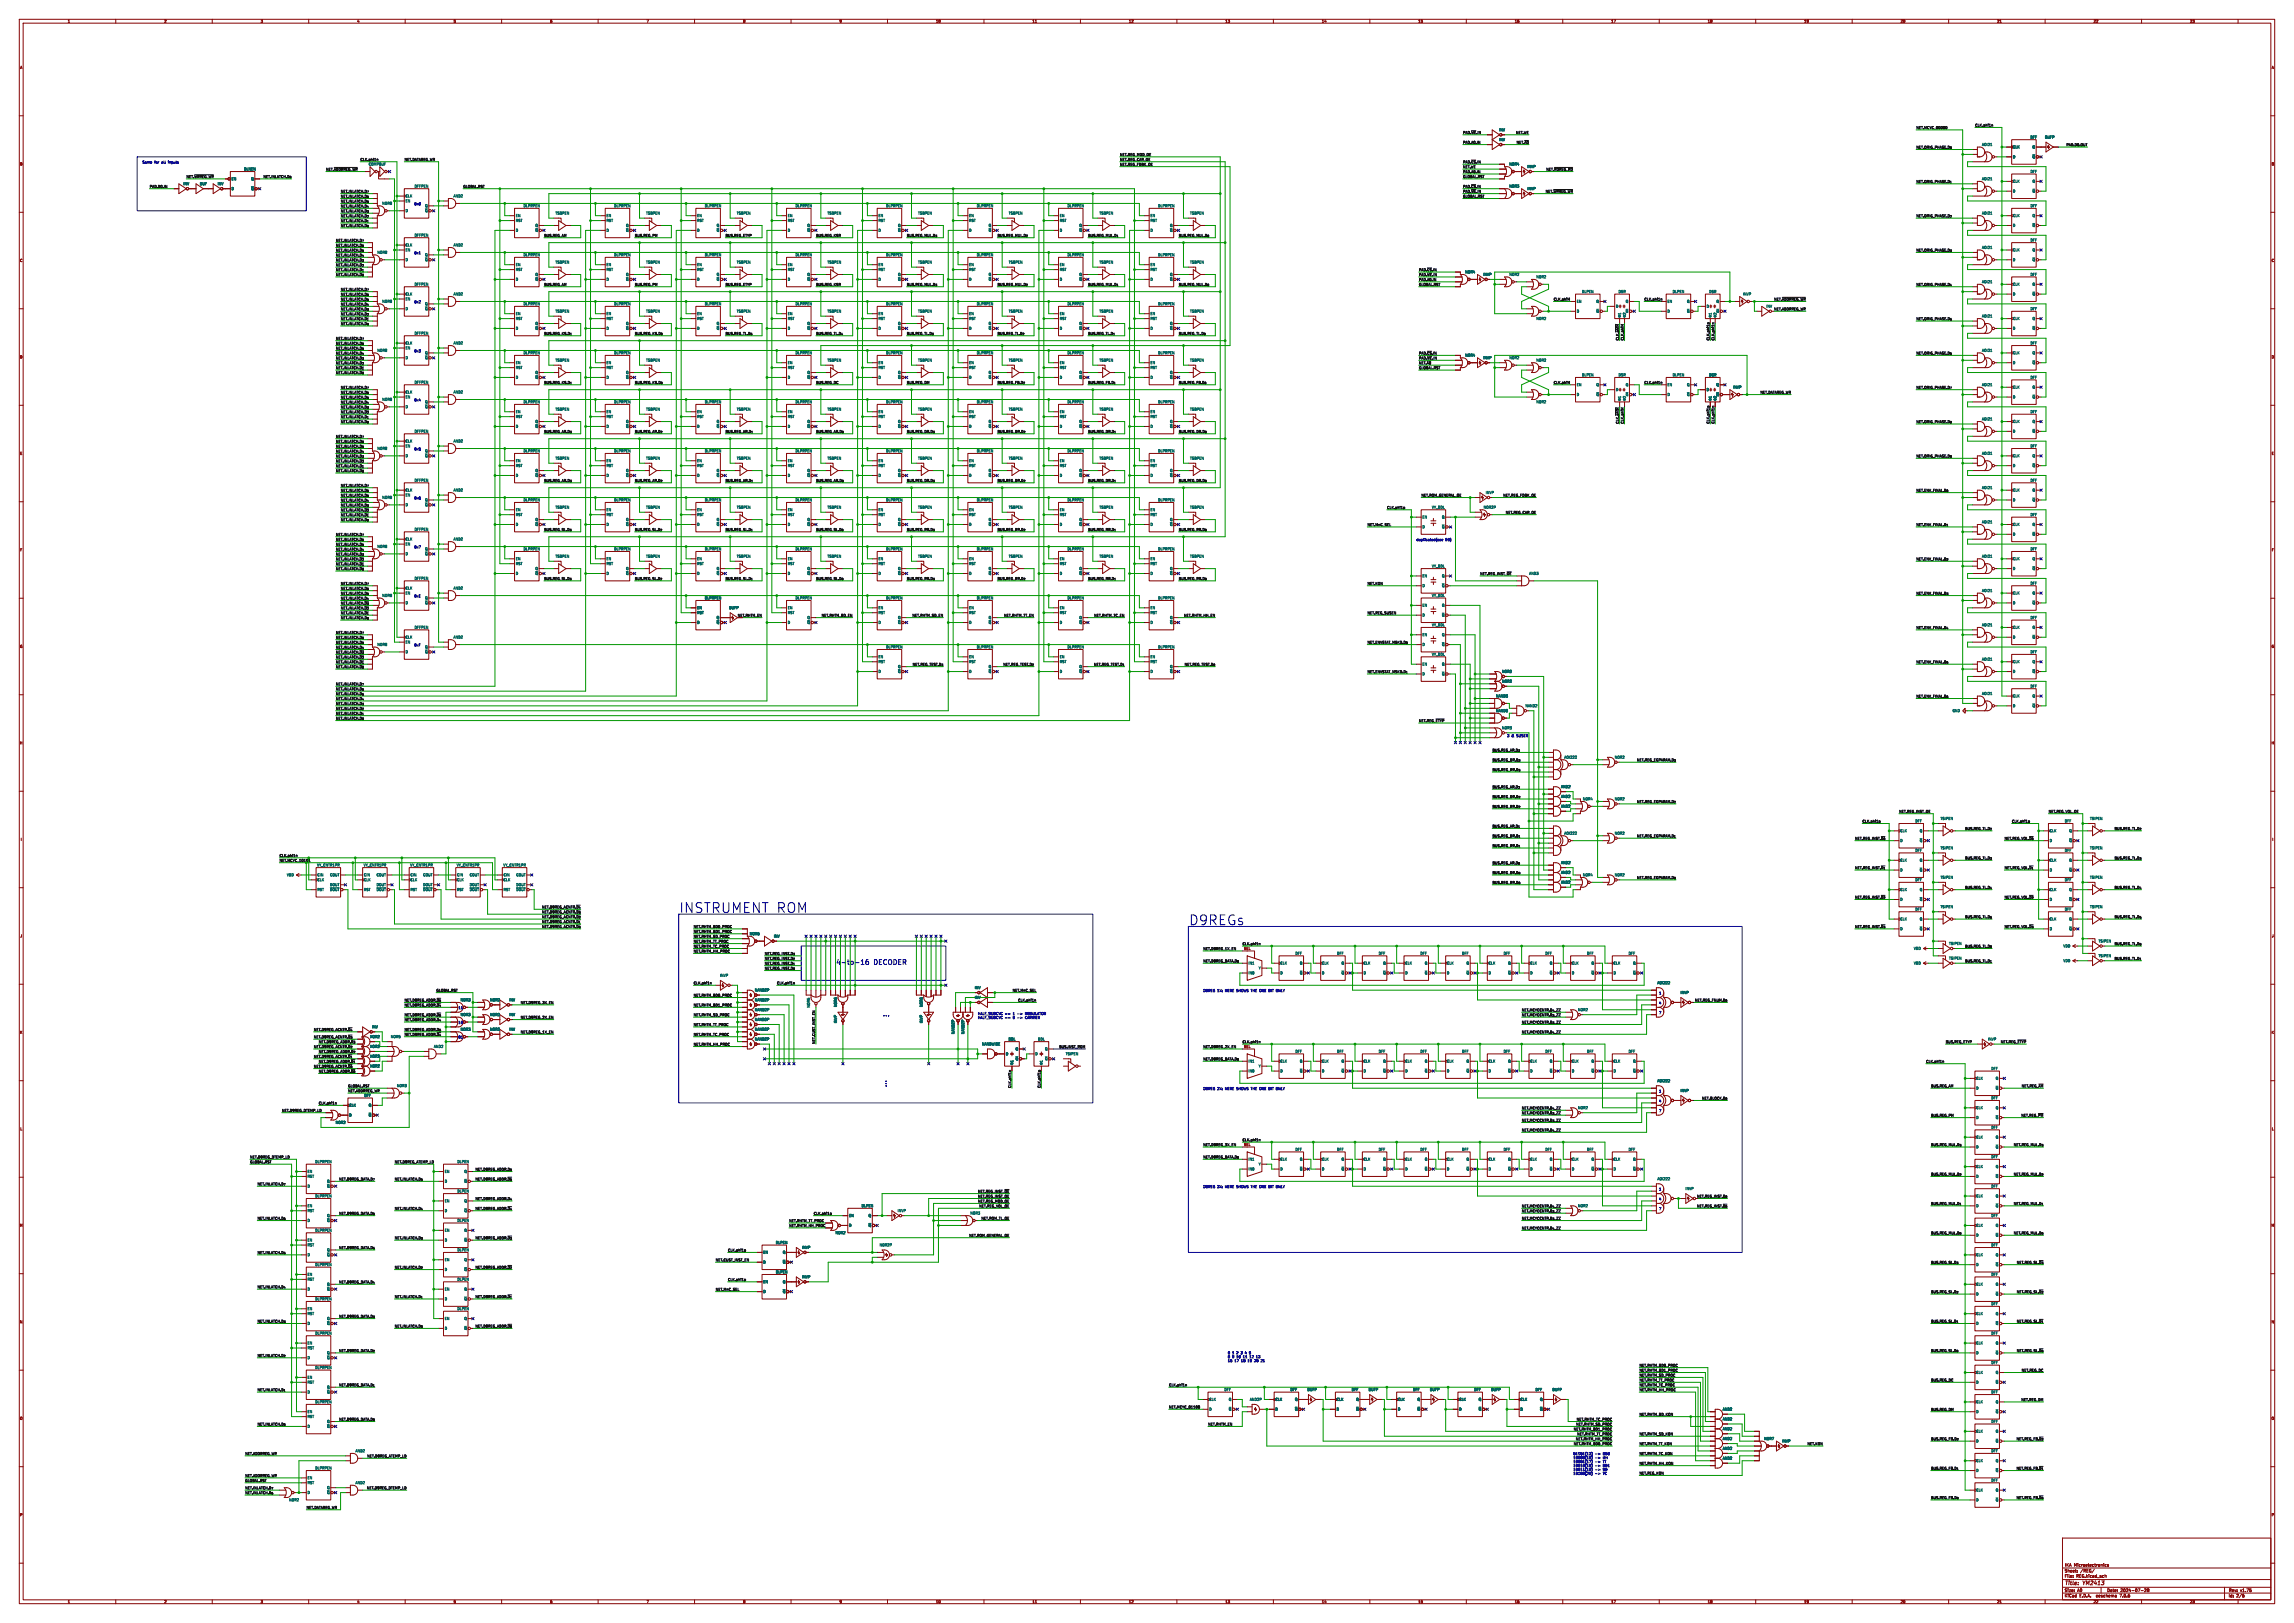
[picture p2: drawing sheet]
<svg xmlns="http://www.w3.org/2000/svg" width="1189mm" height="841mm" viewBox="0 0 1189 841" stroke-linecap="round" stroke-linejoin="round" font-family="sans-serif">
<defs><g id="words">
<g font-size="7.1" fill="#0000c2">
<text x="352" y="473">INSTRUMENT ROM</text>
<text x="616" y="480">D9REGs</text>
</g>
<g font-size="3.5" fill="#0000c2">
<text x="433" y="500">4-to-16</text>
<text x="453" y="500">DECODER</text>
<text x="457" y="527">...</text>
<text x="460" y="564" transform="rotate(-90 460 564)">...</text>
</g>
<g font-size="2.8" fill="#840000">
<text x="1070" y="822">Title:</text>
<text x="1080" y="822">YM2413</text>
</g>
<g font-size="2.1" fill="#840000">
<text x="1070" y="815">Sheet:</text>
<text x="1070" y="812">IKA</text>
<text x="1075" y="812">Microelectronics</text>
<text x="1078" y="815">/REG/</text>
<text x="1070" y="818">File:</text>
<text x="1076" y="818">REG.kicad_sch</text>
<text x="1070" y="828">KiCad</text>
<text x="1070" y="825">Size:</text>
<text x="1077" y="825">A0</text>
<text x="1078" y="828">E.D.A.</text>
<text x="1087" y="828">eeschema</text>
<text x="1092" y="825">Date:</text>
<text x="1099" y="828">7.0.6</text>
<text x="1099" y="825">2024-07-28</text>
<text x="1155" y="825">Rev:</text>
<text x="1155" y="828">Id:</text>
<text x="1159" y="828">2/6</text>
<text x="1161" y="825">v1.75</text>
</g>
<g font-size="1.8" fill="#840000">
<text x="35" y="12">1</text>
<text x="85" y="12">2</text>
<text x="135" y="12">3</text>
<text x="185" y="12">4</text>
<text x="235" y="12">5</text>
<text x="285" y="12">6</text>
<text x="335" y="12">7</text>
<text x="385" y="12">8</text>
<text x="435" y="12">9</text>
<text x="485" y="12">10</text>
<text x="535" y="12">11</text>
<text x="585" y="12">12</text>
<text x="635" y="12">13</text>
<text x="685" y="12">14</text>
<text x="735" y="12">15</text>
<text x="785" y="12">16</text>
<text x="835" y="12">17</text>
<text x="885" y="12">18</text>
<text x="935" y="12">19</text>
<text x="985" y="12">20</text>
<text x="1035" y="12">21</text>
<text x="1085" y="12">22</text>
<text x="1135" y="12">23</text>
<text x="10" y="36">A</text>
<text x="1177" y="36">A</text>
<text x="10" y="86">B</text>
<text x="1177" y="86">B</text>
<text x="10" y="136">C</text>
<text x="1177" y="136">C</text>
<text x="10" y="186">D</text>
<text x="1177" y="186">D</text>
<text x="10" y="236">E</text>
<text x="1177" y="236">E</text>
<text x="10" y="286">F</text>
<text x="1177" y="286">F</text>
<text x="382" y="320">NET.RHTM_EN</text>
<text x="10" y="336">G</text>
<text x="1177" y="336">G</text>
<text x="10" y="386">H</text>
<text x="1177" y="386">H</text>
<text x="11" y="436">I</text>
<text x="1178" y="436">I</text>
<text x="10" y="486">J</text>
<text x="1177" y="486">J</text>
<text x="645" y="492">SEL</text>
<text x="10" y="536">K</text>
<text x="1177" y="536">K</text>
<text x="165" y="541">NET.D9REG_ADDR.~{D_{3}}</text>
<text x="165" y="546">NET.D9REG_ADDR.~{D_{2}}</text>
<text x="645" y="543">SEL</text>
<text x="165" y="551">NET.D9REG_ADDR.~{D_{1}}</text>
<text x="165" y="556">NET.D9REG_ADDR.~{D_{0}}</text>
<text x="10" y="586">L</text>
<text x="1177" y="586">L</text>
<text x="645" y="594">SEL</text>
<text x="10" y="636">M</text>
<text x="1177" y="636">M</text>
<text x="10" y="686">N</text>
<text x="1177" y="686">N</text>
<text x="10" y="736">O</text>
<text x="1177" y="736">O</text>
<text x="10" y="786">P</text>
<text x="1177" y="786">P</text>
<text x="35" y="831">1</text>
<text x="85" y="831">2</text>
<text x="135" y="831">3</text>
<text x="185" y="831">4</text>
<text x="235" y="831">5</text>
<text x="285" y="831">6</text>
<text x="335" y="831">7</text>
<text x="385" y="831">8</text>
<text x="435" y="831">9</text>
<text x="485" y="831">10</text>
<text x="535" y="831">11</text>
<text x="585" y="831">12</text>
<text x="635" y="831">13</text>
<text x="685" y="831">14</text>
<text x="735" y="831">15</text>
<text x="785" y="831">16</text>
<text x="835" y="831">17</text>
<text x="885" y="831">18</text>
<text x="935" y="831">19</text>
<text x="985" y="831">20</text>
<text x="1035" y="831">21</text>
<text x="1085" y="831">22</text>
<text x="1135" y="831">23</text>
</g>
<g font-size="1.8" fill="#0f0f0f">
<text x="1024" y="66">CLK.phi1n</text>
<text x="758" y="69">PAD.~{WE}.IN</text>
<text x="786" y="69">NET.WE</text>
<text x="993" y="67">NET.MCYC_00000</text>
<text x="758" y="75">PAD.A0.IN</text>
<text x="786" y="75">NET.~{A0}</text>
<text x="993" y="77">NET.ORIG_PHASE.D_{0}</text>
<text x="1071" y="76">PAD.D0.OUT</text>
<text x="187" y="83">CLK.phi1n</text>
<text x="210" y="83">NET.DATAREG_WR</text>
<text x="580" y="81">NET.REG_MOD_OE</text>
<text x="580" y="83">NET.REG_CAR_OE</text>
<text x="169" y="89">NET.~{ADDRREG_WR}</text>
<text x="580" y="86">NET.REG_FDBK_OE</text>
<text x="758" y="87">NET.WE</text>
<text x="758" y="85">PAD.~{CS}.IN</text>
<text x="758" y="90">PAD.A0.IN</text>
<text x="801" y="89">NET.~{RDREG_RD}</text>
<text x="97" y="92">NET.~{WRREG_WR}</text>
<text x="136" y="92">NET.INLATCH.D_{0}</text>
<text x="758" y="92">GLOBAL.RST</text>
<text x="993" y="95">NET.ORIG_PHASE.D_{1}</text>
<text x="77" y="97">PAD.D0.IN</text>
<text x="177" y="100">NET.INLATCH.D_{7}</text>
<text x="240" y="97">GLOBAL.RST</text>
<text x="758" y="97">PAD.~{CS}.IN</text>
<text x="758" y="100">PAD.~{WE}.IN</text>
<text x="801" y="100">NET.~{WRREG_WR}</text>
<text x="177" y="108">NET.INLATCH.D_{4}</text>
<text x="177" y="105">NET.INLATCH.D_{5}</text>
<text x="177" y="103">NET.INLATCH.D_{6}</text>
<text x="758" y="103">GLOBAL.RST</text>
<text x="177" y="113">NET.INLATCH.D_{2}</text>
<text x="177" y="110">NET.INLATCH.D_{3}</text>
<text x="993" y="113">NET.ORIG_PHASE.D_{2}</text>
<text x="177" y="118">NET.INLATCH.D_{0}</text>
<text x="177" y="115">NET.INLATCH.D_{1}</text>
<text x="174" y="125">NET.INLATCH.D_{7}</text>
<text x="282" y="123">BUS.REG_AM</text>
<text x="329" y="123">BUS.REG_PM</text>
<text x="376" y="123">BUS.REG_ETYP</text>
<text x="423" y="123">BUS.REG_KSR</text>
<text x="470" y="123">BUS.REG_MUL.D_{3}</text>
<text x="517" y="123">BUS.REG_MUL.D_{2}</text>
<text x="564" y="123">BUS.REG_MUL.D_{1}</text>
<text x="611" y="123">BUS.REG_MUL.D_{0}</text>
<text x="174" y="128">NET.INLATCH.D_{6}</text>
<text x="174" y="130">NET.INLATCH.D_{5}</text>
<text x="993" y="130">NET.ORIG_PHASE.D_{3}</text>
<text x="174" y="133">NET.INLATCH.D_{4}</text>
<text x="174" y="136">NET.INLATCH.D_{3}</text>
<text x="174" y="138">NET.INLATCH.D_{2}</text>
<text x="174" y="141">NET.INLATCH.D_{1}</text>
<text x="174" y="143">NET.INLATCH.~{D_{0}}</text>
<text x="735" y="143">PAD.~{WE}.IN</text>
<text x="735" y="141">PAD.~{CS}.IN</text>
<text x="282" y="148">BUS.REG_AM</text>
<text x="329" y="148">BUS.REG_PM</text>
<text x="376" y="148">BUS.REG_ETYP</text>
<text x="423" y="148">BUS.REG_KSR</text>
<text x="470" y="148">BUS.REG_MUL.D_{3}</text>
<text x="517" y="148">BUS.REG_MUL.D_{2}</text>
<text x="564" y="148">BUS.REG_MUL.D_{1}</text>
<text x="611" y="148">BUS.REG_MUL.D_{0}</text>
<text x="735" y="148">GLOBAL.RST</text>
<text x="735" y="146">PAD.A0.IN</text>
<text x="993" y="148">NET.ORIG_PHASE.D_{4}</text>
<text x="177" y="151">NET.INLATCH.D_{7}</text>
<text x="177" y="156">NET.INLATCH.D_{5}</text>
<text x="177" y="153">NET.INLATCH.D_{6}</text>
<text x="805" y="156">CLK.phiM</text>
<text x="852" y="156">CLK.phi1n</text>
<text x="919" y="156">NET.~{ADDRREG_WR}</text>
<text x="177" y="161">NET.INLATCH.D_{3}</text>
<text x="177" y="158">NET.INLATCH.D_{4}</text>
<text x="919" y="161">NET.ADDRREG_WR</text>
<text x="177" y="163">NET.INLATCH.D_{2}</text>
<text x="177" y="166">NET.INLATCH.~{D_{1}}</text>
<text x="993" y="166">NET.ORIG_PHASE.D_{5}</text>
<text x="177" y="169">NET.INLATCH.D_{0}</text>
<text x="282" y="174">BUS.REG_KS.D_{1}</text>
<text x="329" y="174">BUS.REG_KS.D_{0}</text>
<text x="376" y="174">BUS.REG_TL.D_{5}</text>
<text x="423" y="174">BUS.REG_TL.D_{4}</text>
<text x="470" y="174">BUS.REG_TL.D_{3}</text>
<text x="517" y="174">BUS.REG_TL.D_{2}</text>
<text x="564" y="174">BUS.REG_TL.D_{1}</text>
<text x="611" y="174">BUS.REG_TL.D_{0}</text>
<text x="174" y="176">NET.INLATCH.D_{7}</text>
<text x="174" y="179">NET.INLATCH.D_{6}</text>
<text x="839" y="177" transform="rotate(-90 839 177)">CLK.~{phiM}</text>
<text x="842" y="177" transform="rotate(-90 842 177)">CLK.phiM</text>
<text x="886" y="177" transform="rotate(-90 886 177)">CLK.phi1p</text>
<text x="889" y="177" transform="rotate(-90 889 177)">CLK.phi1n</text>
<text x="174" y="181">NET.INLATCH.D_{5}</text>
<text x="174" y="184">NET.INLATCH.D_{4}</text>
<text x="735" y="184">PAD.~{CS}.IN</text>
<text x="993" y="184">NET.ORIG_PHASE.D_{6}</text>
<text x="174" y="189">NET.INLATCH.D_{2}</text>
<text x="174" y="191">NET.INLATCH.~{D_{1}}</text>
<text x="174" y="186">NET.INLATCH.D_{3}</text>
<text x="735" y="186">PAD.~{WE}.IN</text>
<text x="735" y="189">NET.~{A0}</text>
<text x="735" y="191">GLOBAL.RST</text>
<text x="174" y="194">NET.INLATCH.~{D_{0}}</text>
<text x="177" y="202">NET.INLATCH.D_{7}</text>
<text x="282" y="199">BUS.REG_KS.D_{1}</text>
<text x="329" y="199">BUS.REG_KS.D_{0}</text>
<text x="423" y="199">BUS.REG_DC</text>
<text x="470" y="199">BUS.REG_DM</text>
<text x="517" y="199">BUS.REG_FB.D_{2}</text>
<text x="564" y="199">BUS.REG_FB.D_{1}</text>
<text x="611" y="199">BUS.REG_FB.D_{0}</text>
<text x="805" y="199">CLK.phiM</text>
<text x="852" y="199">CLK.phi1n</text>
<text x="993" y="202">NET.ORIG_PHASE.D_{7}</text>
<text x="177" y="207">NET.INLATCH.D_{5}</text>
<text x="177" y="204">NET.INLATCH.D_{6}</text>
<text x="177" y="209">NET.INLATCH.D_{4}</text>
<text x="912" y="204">NET.DATAREG_WR</text>
<text x="177" y="212">NET.INLATCH.D_{3}</text>
<text x="177" y="214">NET.INLATCH.~{D_{2}}</text>
<text x="177" y="217">NET.INLATCH.D_{1}</text>
<text x="177" y="219">NET.INLATCH.D_{0}</text>
<text x="839" y="220" transform="rotate(-90 839 220)">CLK.~{phiM}</text>
<text x="842" y="220" transform="rotate(-90 842 220)">CLK.phiM</text>
<text x="886" y="220" transform="rotate(-90 886 220)">CLK.phi1p</text>
<text x="889" y="220" transform="rotate(-90 889 220)">CLK.phi1n</text>
<text x="993" y="219">NET.ORIG_PHASE.D_{8}</text>
<text x="174" y="227">NET.INLATCH.D_{7}</text>
<text x="282" y="224">BUS.REG_AR.D_{3}</text>
<text x="329" y="224">BUS.REG_AR.D_{2}</text>
<text x="376" y="224">BUS.REG_AR.D_{1}</text>
<text x="423" y="224">BUS.REG_AR.D_{0}</text>
<text x="470" y="224">BUS.REG_DR.D_{3}</text>
<text x="517" y="224">BUS.REG_DR.D_{2}</text>
<text x="564" y="224">BUS.REG_DR.D_{1}</text>
<text x="611" y="224">BUS.REG_DR.D_{0}</text>
<text x="174" y="230">NET.INLATCH.D_{6}</text>
<text x="174" y="232">NET.INLATCH.D_{5}</text>
<text x="174" y="240">NET.INLATCH.~{D_{2}}</text>
<text x="174" y="237">NET.INLATCH.D_{3}</text>
<text x="174" y="235">NET.INLATCH.D_{4}</text>
<text x="993" y="237">NET.ORIG_PHASE.D_{9}</text>
<text x="174" y="242">NET.INLATCH.D_{1}</text>
<text x="174" y="245">NET.INLATCH.~{D_{0}}</text>
<text x="282" y="250">BUS.REG_AR.D_{3}</text>
<text x="329" y="250">BUS.REG_AR.D_{2}</text>
<text x="376" y="250">BUS.REG_AR.D_{1}</text>
<text x="423" y="250">BUS.REG_AR.D_{0}</text>
<text x="470" y="250">BUS.REG_DR.D_{3}</text>
<text x="517" y="250">BUS.REG_DR.D_{2}</text>
<text x="564" y="250">BUS.REG_DR.D_{1}</text>
<text x="611" y="250">BUS.REG_DR.D_{0}</text>
<text x="177" y="252">NET.INLATCH.D_{7}</text>
<text x="177" y="255">NET.INLATCH.D_{6}</text>
<text x="177" y="257">NET.INLATCH.D_{5}</text>
<text x="737" y="257">NET.ROM_GENERAL_OE</text>
<text x="779" y="257">NET.REG_FDBK_OE</text>
<text x="993" y="255">NET.ENV_FINAL.D_{0}</text>
<text x="177" y="263">NET.INLATCH.D_{3}</text>
<text x="177" y="260">NET.INLATCH.D_{4}</text>
<text x="719" y="264">CLK.phi1p</text>
<text x="177" y="268">NET.INLATCH.~{D_{1}}</text>
<text x="177" y="265">NET.INLATCH.~{D_{2}}</text>
<text x="780" y="266">NET.REG_CAR_OE</text>
<text x="177" y="270">NET.INLATCH.D_{0}</text>
<text x="282" y="275">BUS.REG_SL.D_{3}</text>
<text x="329" y="275">BUS.REG_SL.D_{2}</text>
<text x="376" y="275">BUS.REG_SL.D_{1}</text>
<text x="423" y="275">BUS.REG_SL.D_{0}</text>
<text x="470" y="275">BUS.REG_RR.D_{3}</text>
<text x="517" y="275">BUS.REG_RR.D_{2}</text>
<text x="564" y="275">BUS.REG_RR.D_{1}</text>
<text x="611" y="275">BUS.REG_RR.D_{0}</text>
<text x="709" y="273">NET.MnC_SEL</text>
<text x="993" y="273">NET.ENV_FINAL.D_{1}</text>
<text x="174" y="280">NET.INLATCH.D_{6}</text>
<text x="174" y="278">NET.INLATCH.D_{7}</text>
<text x="174" y="283">NET.INLATCH.D_{5}</text>
<text x="174" y="285">NET.INLATCH.D_{4}</text>
<text x="174" y="288">NET.INLATCH.D_{3}</text>
<text x="174" y="290">NET.INLATCH.~{D_{2}}</text>
<text x="174" y="293">NET.INLATCH.~{D_{1}}</text>
<text x="993" y="290">NET.ENV_FINAL.D_{2}</text>
<text x="174" y="296">NET.INLATCH.~{D_{0}}</text>
<text x="767" y="298">NET.REG_INST_~{OE}</text>
<text x="177" y="306">NET.INLATCH.D_{6}</text>
<text x="177" y="303">NET.INLATCH.D_{7}</text>
<text x="282" y="301">BUS.REG_SL.D_{3}</text>
<text x="329" y="301">BUS.REG_SL.D_{2}</text>
<text x="376" y="301">BUS.REG_SL.D_{1}</text>
<text x="423" y="301">BUS.REG_SL.D_{0}</text>
<text x="470" y="301">BUS.REG_RR.D_{3}</text>
<text x="517" y="301">BUS.REG_RR.D_{2}</text>
<text x="564" y="301">BUS.REG_RR.D_{1}</text>
<text x="611" y="301">BUS.REG_RR.D_{0}</text>
<text x="709" y="303">NET.KON</text>
<text x="177" y="311">NET.INLATCH.D_{4}</text>
<text x="177" y="308">NET.INLATCH.D_{5}</text>
<text x="993" y="308">NET.ENV_FINAL.D_{3}</text>
<text x="177" y="313">NET.INLATCH.~{D_{3}}</text>
<text x="177" y="316">NET.INLATCH.~{D_{2}}</text>
<text x="177" y="318">NET.INLATCH.~{D_{1}}</text>
<text x="177" y="321">NET.INLATCH.D_{0}</text>
<text x="426" y="320">NET.RHTM_BD_EN</text>
<text x="473" y="320">NET.RHTM_SD_EN</text>
<text x="520" y="320">NET.RHTM_TT_EN</text>
<text x="567" y="320">NET.RHTM_TC_EN</text>
<text x="614" y="320">NET.RHTM_HH_EN</text>
<text x="709" y="318">NET.REG_SUSEN</text>
<text x="174" y="329">NET.INLATCH.D_{7}</text>
<text x="993" y="326">NET.ENV_FINAL.D_{4}</text>
<text x="174" y="334">NET.INLATCH.D_{5}</text>
<text x="174" y="331">NET.INLATCH.D_{6}</text>
<text x="709" y="334">NET.ENVSTAT_MSKD.D_{0}</text>
<text x="174" y="339">NET.INLATCH.~{D_{3}}</text>
<text x="174" y="336">NET.INLATCH.D_{4}</text>
<text x="174" y="341">NET.INLATCH.~{D_{2}}</text>
<text x="174" y="344">NET.INLATCH.~{D_{1}}</text>
<text x="174" y="346">NET.INLATCH.~{D_{0}}</text>
<text x="473" y="345">NET.REG_TEST.D_{3}</text>
<text x="520" y="345">NET.REG_TEST.D_{2}</text>
<text x="567" y="345">NET.REG_TEST.D_{1}</text>
<text x="614" y="345">NET.REG_TEST.D_{0}</text>
<text x="993" y="344">NET.ENV_FINAL.D_{5}</text>
<text x="709" y="349">NET.ENVSTAT_MSKD.D_{1}</text>
<text x="174" y="355">NET.INLATCH.D_{7}</text>
<text x="174" y="358">NET.INLATCH.D_{6}</text>
<text x="174" y="360">NET.INLATCH.D_{5}</text>
<text x="174" y="365">NET.INLATCH.D_{3}</text>
<text x="174" y="363">NET.INLATCH.D_{4}</text>
<text x="993" y="362">NET.ENV_FINAL.D_{6}</text>
<text x="174" y="370">NET.INLATCH.D_{1}</text>
<text x="174" y="368">NET.INLATCH.D_{2}</text>
<text x="174" y="373">NET.INLATCH.D_{0}</text>
<text x="735" y="374">NET.REG_~{ETYP}</text>
<text x="773" y="390">BUS.REG_AR.D_{3}</text>
<text x="773" y="395">BUS.REG_DR.D_{3}</text>
<text x="848" y="395">NET.REG_EGPARAM.D_{3}</text>
<text x="773" y="400">BUS.REG_RR.D_{3}</text>
<text x="773" y="409">BUS.REG_AR.D_{2}</text>
<text x="773" y="414">BUS.REG_DR.D_{2}</text>
<text x="773" y="419">BUS.REG_RR.D_{2}</text>
<text x="848" y="416">NET.REG_EGPARAM.D_{2}</text>
<text x="984" y="421">NET.REG_INST_OE</text>
<text x="1062" y="421">NET.REG_VOL_OE</text>
<text x="773" y="429">BUS.REG_AR.D_{1}</text>
<text x="965" y="426">CLK.phi1p</text>
<text x="1018" y="430">BUS.REG_TL.D_{2}</text>
<text x="1043" y="426">CLK.phi1p</text>
<text x="1096" y="430">BUS.REG_TL.D_{2}</text>
<text x="773" y="434">BUS.REG_DR.D_{1}</text>
<text x="848" y="434">NET.REG_EGPARAM.D_{1}</text>
<text x="961" y="435">NET.REG_INST.~{D_{0}}</text>
<text x="1039" y="435">NET.REG_VOL.~{D_{0}}</text>
<text x="773" y="439">BUS.REG_RR.D_{1}</text>
<text x="145" y="444">CLK.phi1n</text>
<text x="773" y="448">BUS.REG_AR.D_{0}</text>
<text x="1018" y="445">BUS.REG_TL.D_{3}</text>
<text x="1096" y="445">BUS.REG_TL.D_{3}</text>
<text x="773" y="453">BUS.REG_DR.D_{0}</text>
<text x="848" y="456">NET.REG_EGPARAM.D_{0}</text>
<text x="961" y="450">NET.REG_INST.~{D_{1}}</text>
<text x="1039" y="450">NET.REG_VOL.~{D_{1}}</text>
<text x="773" y="458">BUS.REG_RR.D_{0}</text>
<text x="1018" y="461">BUS.REG_TL.D_{4}</text>
<text x="1096" y="461">BUS.REG_TL.D_{4}</text>
<text x="961" y="466">NET.REG_INST.~{D_{2}}</text>
<text x="1039" y="466">NET.REG_VOL.~{D_{2}}</text>
<text x="281" y="471">NET.D9REG_ACNTR.~{D_{4}}</text>
<text x="281" y="473">NET.D9REG_ACNTR.~{D_{3}}</text>
<text x="281" y="476">NET.D9REG_ACNTR.~{D_{2}}</text>
<text x="281" y="478">NET.D9REG_ACNTR.~{D_{1}}</text>
<text x="1018" y="476">BUS.REG_TL.D_{5}</text>
<text x="1096" y="476">BUS.REG_TL.D_{5}</text>
<text x="281" y="481">NET.D9REG_ACNTR.~{D_{0}}</text>
<text x="359" y="481">NET.RHTM_BD0_PROC</text>
<text x="359" y="484">NET.RHTM_BD1_PROC</text>
<text x="961" y="481">NET.REG_INST.~{D_{3}}</text>
<text x="1039" y="481">NET.REG_VOL.~{D_{3}}</text>
<text x="359" y="491">NET.RHTM_TC_PROC</text>
<text x="359" y="486">NET.RHTM_SD_PROC</text>
<text x="359" y="489">NET.RHTM_TT_PROC</text>
<text x="644" y="490">CLK.phi1n</text>
<text x="1018" y="491">BUS.REG_TL.D_{0}</text>
<text x="1096" y="490">BUS.REG_TL.D_{0}</text>
<text x="359" y="494">NET.RHTM_HH_PROC</text>
<text x="396" y="495">NET.REG_INST.D_{3}</text>
<text x="396" y="497">NET.REG_INST.D_{2}</text>
<text x="624" y="492">NET.D9REG_1X_EN</text>
<text x="1096" y="497">BUS.REG_TL.D_{1}</text>
<text x="396" y="500">NET.REG_INST.D_{1}</text>
<text x="396" y="503">NET.REG_INST.D_{0}</text>
<text x="624" y="499">NET.D9REG_DATA.D_{0}</text>
<text x="1018" y="499">BUS.REG_TL.D_{1}</text>
<text x="226" y="514">GLOBAL.RST</text>
<text x="359" y="510">CLK.phi1n</text>
<text x="403" y="510">CLK.phi1n</text>
<text x="525" y="514">NET.MnC_SEL</text>
<text x="210" y="519">NET.D9REG_ADDR.~{D_{5}}</text>
<text x="210" y="522">NET.D9REG_ADDR.~{D_{4}}</text>
<text x="270" y="520">NET.D9REG_3X_EN</text>
<text x="359" y="522">NET.RHTM_BD1_PROC</text>
<text x="359" y="517">NET.RHTM_BD0_PROC</text>
<text x="528" y="519">CLK.phi1n</text>
<text x="878" y="519">NET.REG_FNUM.D_{0}</text>
<text x="210" y="527">NET.D9REG_ADDR.~{D_{5}}</text>
<text x="270" y="528">NET.D9REG_2X_EN</text>
<text x="359" y="527">NET.RHTM_SD_PROC</text>
<text x="789" y="527">NET.MCYCCNTR.D_{3}_ZZ</text>
<text x="789" y="524">NET.MCYCCNTR.D_{4}_ZZ</text>
<text x="210" y="529">NET.D9REG_ADDR.D_{4}</text>
<text x="359" y="532">NET.RHTM_TT_PROC</text>
<text x="789" y="531">NET.MCYCCNTR.D_{3}_ZZ</text>
<text x="163" y="534">NET.D9REG_ACNTR.~{D_{4}}</text>
<text x="163" y="538">NET.D9REG_ACNTR.~{D_{3}}</text>
<text x="210" y="537">NET.D9REG_ADDR.~{D_{4}}</text>
<text x="210" y="534">NET.D9REG_ADDR.D_{5}</text>
<text x="270" y="536">NET.D9REG_1X_EN</text>
<text x="359" y="537">NET.RHTM_TC_PROC</text>
<text x="789" y="536">NET.MCYCCNTR.D_{4}_ZZ</text>
<text x="163" y="543">NET.D9REG_ACNTR.~{D_{2}}</text>
<text x="359" y="542">NET.RHTM_HH_PROC</text>
<text x="423" y="541" transform="rotate(-90 423 541)">NET.CUST_INST_EN</text>
<text x="549" y="543">BUS.INST_ROM</text>
<text x="624" y="543">NET.D9REG_2X_EN</text>
<text x="644" y="541">CLK.phi1n</text>
<text x="1008" y="541">BUS.REG_ETYP</text>
<text x="1037" y="541">NET.REG_~{ETYP}</text>
<text x="163" y="548">NET.D9REG_ACNTR.~{D_{1}}</text>
<text x="624" y="550">NET.D9REG_DATA.D_{0}</text>
<text x="998" y="551">CLK.phi1n</text>
<text x="163" y="553">NET.D9REG_ACNTR.~{D_{0}}</text>
<text x="180" y="564">GLOBAL.RST</text>
<text x="524" y="564" transform="rotate(-90 524 564)">CLK.phi1n</text>
<text x="539" y="564" transform="rotate(-90 539 564)">CLK.phi1p</text>
<text x="1001" y="564">BUS.REG_AM</text>
<text x="1048" y="564">NET.REG_~{AM}</text>
<text x="180" y="566">NET.ADDRREG_WR</text>
<text x="882" y="570">NET.BLOCK.D_{0}</text>
<text x="165" y="572">CLK.phi1n</text>
<text x="789" y="575">NET.MCYCCNTR.D_{4}_ZZ</text>
<text x="146" y="576">NET.D9REG_DTEMP_LD</text>
<text x="789" y="577">NET.MCYCCNTR.D_{3}_ZZ</text>
<text x="789" y="581">NET.MCYCCNTR.D_{3}_ZZ</text>
<text x="1001" y="579">BUS.REG_PM</text>
<text x="1048" y="579">NET.REG_~{PM}</text>
<text x="789" y="586">NET.MCYCCNTR.D_{4}_ZZ</text>
<text x="644" y="591">CLK.phi1n</text>
<text x="624" y="594">NET.D9REG_3X_EN</text>
<text x="1001" y="594">BUS.REG_MUL.D_{3}</text>
<text x="1044" y="594">NET.REG_MUL.D_{3}</text>
<text x="130" y="600">NET.D9REG_DTEMP_LD</text>
<text x="130" y="603">GLOBAL.RST</text>
<text x="204" y="603">NET.D9REG_ATEMP_LD</text>
<text x="624" y="600">NET.D9REG_DATA.D_{0}</text>
<text x="176" y="612">NET.D9REG_DATA.D_{7}</text>
<text x="204" y="612">NET.INLATCH.D_{5}</text>
<text x="246" y="612">NET.D9REG_ADDR.~{D_{5}}</text>
<text x="246" y="607">NET.D9REG_ADDR.D_{5}</text>
<text x="1001" y="609">BUS.REG_MUL.D_{2}</text>
<text x="1044" y="609">NET.REG_MUL.D_{2}</text>
<text x="133" y="614">NET.INLATCH.D_{7}</text>
<text x="246" y="622">NET.D9REG_ADDR.D_{4}</text>
<text x="507" y="618">NET.REG_INST_~{OE}</text>
<text x="507" y="621">NET.REG_INST_OE</text>
<text x="507" y="623">NET.REG_MOD_OE</text>
<text x="879" y="621">NET.REG_INST.D_{0}</text>
<text x="176" y="630">NET.D9REG_DATA.D_{6}</text>
<text x="204" y="627">NET.INLATCH.D_{4}</text>
<text x="246" y="627">NET.D9REG_ADDR.~{D_{4}}</text>
<text x="422" y="630">CLK.phi1p</text>
<text x="507" y="626">NET.REG_VOL_OE</text>
<text x="789" y="628">NET.MCYCCNTR.D_{3}_ZZ</text>
<text x="789" y="626">NET.MCYCCNTR.D_{4}_ZZ</text>
<text x="879" y="626">NET.REG_INST.~{D_{0}}</text>
<text x="1001" y="624">BUS.REG_MUL.D_{1}</text>
<text x="1044" y="624">NET.REG_MUL.D_{1}</text>
<text x="133" y="632">NET.INLATCH.D_{6}</text>
<text x="409" y="633">NET.RHTM_TT_PROC</text>
<text x="409" y="636">NET.RHTM_HH_PROC</text>
<text x="509" y="632">NET.ROM_TL_OE</text>
<text x="789" y="632">NET.MCYCCNTR.D_{3}_ZZ</text>
<text x="502" y="641">NET.ROM_GENERAL_OE</text>
<text x="789" y="637">NET.MCYCCNTR.D_{4}_ZZ</text>
<text x="1001" y="640">BUS.REG_MUL.D_{0}</text>
<text x="1044" y="640">NET.REG_MUL.D_{0}</text>
<text x="176" y="647">NET.D9REG_DATA.D_{5}</text>
<text x="204" y="642">NET.INLATCH.D_{3}</text>
<text x="246" y="642">NET.D9REG_ADDR.~{D_{3}}</text>
<text x="133" y="650">NET.INLATCH.D_{5}</text>
<text x="371" y="654">NET.CUST_INST_EN</text>
<text x="377" y="649">CLK.phi1p</text>
<text x="204" y="658">NET.INLATCH.D_{2}</text>
<text x="246" y="658">NET.D9REG_ADDR.~{D_{2}}</text>
<text x="1001" y="655">BUS.REG_SL.D_{3}</text>
<text x="1045" y="655">NET.REG_SL.~{D_{3}}</text>
<text x="176" y="665">NET.D9REG_DATA.D_{4}</text>
<text x="377" y="664">CLK.phi1p</text>
<text x="133" y="668">NET.INLATCH.D_{4}</text>
<text x="371" y="669">NET.MnC_SEL</text>
<text x="1001" y="670">BUS.REG_SL.D_{2}</text>
<text x="1045" y="670">NET.REG_SL.~{D_{2}}</text>
<text x="204" y="673">NET.INLATCH.D_{1}</text>
<text x="246" y="673">NET.D9REG_ADDR.~{D_{1}}</text>
<text x="176" y="683">NET.D9REG_DATA.D_{3}</text>
<text x="133" y="685">NET.INLATCH.D_{3}</text>
<text x="204" y="688">NET.INLATCH.D_{0}</text>
<text x="246" y="688">NET.D9REG_ADDR.~{D_{0}}</text>
<text x="1001" y="685">BUS.REG_SL.D_{1}</text>
<text x="1045" y="685">NET.REG_SL.~{D_{1}}</text>
<text x="176" y="701">NET.D9REG_DATA.D_{2}</text>
<text x="1001" y="701">BUS.REG_SL.D_{0}</text>
<text x="1045" y="701">NET.REG_SL.~{D_{0}}</text>
<text x="133" y="703">NET.INLATCH.D_{2}</text>
<text x="850" y="711">NET.RHTM_BD1_PROC</text>
<text x="850" y="713">NET.RHTM_SD_PROC</text>
<text x="850" y="708">NET.RHTM_BD0_PROC</text>
<text x="1048" y="711">NET.REG_DC</text>
<text x="176" y="718">NET.D9REG_DATA.D_{1}</text>
<text x="606" y="718">CLK.phi1n</text>
<text x="850" y="716">NET.RHTM_TT_PROC</text>
<text x="850" y="718">NET.RHTM_TC_PROC</text>
<text x="1001" y="716">BUS.REG_DC</text>
<text x="133" y="721">NET.INLATCH.D_{1}</text>
<text x="850" y="721">NET.RHTM_HH_PROC</text>
<text x="606" y="730">NET.MCYC_01100</text>
<text x="1001" y="731">BUS.REG_DM</text>
<text x="1048" y="726">NET.REG_DM</text>
<text x="176" y="736">NET.D9REG_DATA.D_{0}</text>
<text x="817" y="736">NET.RHTM_TC_PROC</text>
<text x="850" y="734">NET.RHTM_BD_KON</text>
<text x="133" y="739">NET.INLATCH.D_{0}</text>
<text x="626" y="739">NET.RHTM_EN</text>
<text x="816" y="741">NET.RHTM_BD1_PROC</text>
<text x="817" y="739">NET.RHTM_SD_PROC</text>
<text x="817" y="744">NET.RHTM_TT_PROC</text>
<text x="850" y="744">NET.RHTM_SD_KON</text>
<text x="816" y="749">NET.RHTM_BD0_PROC</text>
<text x="817" y="746">NET.RHTM_HH_PROC</text>
<text x="850" y="749">NET.RHTM_TT_KON</text>
<text x="937" y="749">NET.KON</text>
<text x="1001" y="746">BUS.REG_FB.D_{2}</text>
<text x="1045" y="746">NET.REG_FB.~{D_{2}}</text>
<text x="127" y="754">NET.ADDRREG_WR</text>
<text x="190" y="755">NET.D9REG_ATEMP_LD</text>
<text x="850" y="754">NET.RHTM_TC_KON</text>
<text x="850" y="759">NET.RHTM_HH_KON</text>
<text x="1001" y="762">BUS.REG_FB.D_{1}</text>
<text x="1045" y="762">NET.REG_FB.~{D_{1}}</text>
<text x="127" y="765">NET.ADDRREG_WR</text>
<text x="850" y="764">NET.REG_KON</text>
<text x="127" y="772">NET.INLATCH.D_{7}</text>
<text x="127" y="768">GLOBAL.RST</text>
<text x="190" y="772">NET.D9REG_DTEMP_LD</text>
<text x="127" y="774">NET.INLATCH.D_{6}</text>
<text x="1001" y="777">BUS.REG_FB.D_{0}</text>
<text x="1045" y="777">NET.REG_FB.~{D_{0}}</text>
<text x="159" y="782">NET.DATAREG_WR</text>
</g>
<g font-size="1.8" fill="#006464">
<text x="777" y="68">INV</text>
<text x="1052" y="72">DFF</text>
<text x="1060" y="72">BUFP</text>
<text x="777" y="73">INV</text>
<text x="1027" y="76">AOI21</text>
<text x="1043" y="77">CLK</text>
<text x="1053" y="77">Q</text>
<text x="1043" y="82">D</text>
<text x="1053" y="82">~{Q}</text>
<text x="126" y="88">DLNEN</text>
<text x="191" y="86">COMPBUF</text>
<text x="782" y="86">NOR4</text>
<text x="792" y="87">INVP</text>
<text x="1052" y="90">DFF</text>
<text x="120" y="94">EN</text>
<text x="130" y="94">Q</text>
<text x="1027" y="94">AOI21</text>
<text x="1043" y="95">CLK</text>
<text x="1053" y="95">Q</text>
<text x="95" y="96">INV</text>
<text x="103" y="96">BUF</text>
<text x="113" y="96">INV</text>
<text x="120" y="99">D</text>
<text x="130" y="99">~{Q}</text>
<text x="215" y="97">DFFPEN</text>
<text x="782" y="97">NOR3</text>
<text x="792" y="99">INVP</text>
<text x="1043" y="100">D</text>
<text x="1053" y="100">~{Q}</text>
<text x="198" y="106">NOR8</text>
<text x="210" y="102">CLK</text>
<text x="210" y="105">EN</text>
<text x="220" y="108">Q</text>
<text x="235" y="102">AND2</text>
<text x="271" y="108">DLPRPEN</text>
<text x="318" y="108">DLPRPEN</text>
<text x="365" y="108">DLPRPEN</text>
<text x="412" y="108">DLPRPEN</text>
<text x="459" y="108">DLPRPEN</text>
<text x="506" y="108">DLPRPEN</text>
<text x="553" y="108">DLPRPEN</text>
<text x="600" y="108">DLPRPEN</text>
<text x="1052" y="108">DFF</text>
<text x="210" y="110">D</text>
<text x="220" y="110">~{Q}</text>
<text x="267" y="113">EN</text>
<text x="288" y="111">TSBPEN</text>
<text x="314" y="113">EN</text>
<text x="335" y="111">TSBPEN</text>
<text x="361" y="113">EN</text>
<text x="382" y="111">TSBPEN</text>
<text x="408" y="113">EN</text>
<text x="429" y="111">TSBPEN</text>
<text x="455" y="113">EN</text>
<text x="476" y="111">TSBPEN</text>
<text x="502" y="113">EN</text>
<text x="523" y="111">TSBPEN</text>
<text x="549" y="113">EN</text>
<text x="570" y="111">TSBPEN</text>
<text x="596" y="113">EN</text>
<text x="617" y="111">TSBPEN</text>
<text x="1027" y="111">AOI21</text>
<text x="1043" y="113">CLK</text>
<text x="1053" y="113">Q</text>
<text x="267" y="115">RST</text>
<text x="277" y="118">Q</text>
<text x="314" y="115">RST</text>
<text x="324" y="118">Q</text>
<text x="361" y="115">RST</text>
<text x="371" y="118">Q</text>
<text x="408" y="115">RST</text>
<text x="418" y="118">Q</text>
<text x="455" y="115">RST</text>
<text x="465" y="118">Q</text>
<text x="502" y="115">RST</text>
<text x="512" y="118">Q</text>
<text x="549" y="115">RST</text>
<text x="559" y="118">Q</text>
<text x="596" y="115">RST</text>
<text x="606" y="118">Q</text>
<text x="1043" y="118">D</text>
<text x="1053" y="118">~{Q}</text>
<text x="215" y="123">DFFPEN</text>
<text x="267" y="120">D</text>
<text x="277" y="120">~{Q}</text>
<text x="314" y="120">D</text>
<text x="324" y="120">~{Q}</text>
<text x="361" y="120">D</text>
<text x="371" y="120">~{Q}</text>
<text x="408" y="120">D</text>
<text x="418" y="120">~{Q}</text>
<text x="455" y="120">D</text>
<text x="465" y="120">~{Q}</text>
<text x="502" y="120">D</text>
<text x="512" y="120">~{Q}</text>
<text x="549" y="120">D</text>
<text x="559" y="120">~{Q}</text>
<text x="596" y="120">D</text>
<text x="606" y="120">~{Q}</text>
<text x="1052" y="125">DFF</text>
<text x="195" y="132">NOR8</text>
<text x="210" y="128">CLK</text>
<text x="210" y="130">EN</text>
<text x="235" y="128">AND2</text>
<text x="1027" y="129">AOI21</text>
<text x="1043" y="130">CLK</text>
<text x="1053" y="130">Q</text>
<text x="210" y="135">D</text>
<text x="220" y="133">Q</text>
<text x="220" y="135">~{Q}</text>
<text x="271" y="133">DLPRPEN</text>
<text x="288" y="137">TSBPEN</text>
<text x="318" y="133">DLPRPEN</text>
<text x="335" y="137">TSBPEN</text>
<text x="365" y="133">DLPRPEN</text>
<text x="382" y="137">TSBPEN</text>
<text x="412" y="133">DLPRPEN</text>
<text x="429" y="137">TSBPEN</text>
<text x="459" y="133">DLPRPEN</text>
<text x="476" y="137">TSBPEN</text>
<text x="506" y="133">DLPRPEN</text>
<text x="523" y="137">TSBPEN</text>
<text x="553" y="133">DLPRPEN</text>
<text x="570" y="137">TSBPEN</text>
<text x="600" y="133">DLPRPEN</text>
<text x="617" y="137">TSBPEN</text>
<text x="1043" y="135">D</text>
<text x="1053" y="135">~{Q}</text>
<text x="267" y="138">EN</text>
<text x="267" y="141">RST</text>
<text x="277" y="143">Q</text>
<text x="314" y="138">EN</text>
<text x="314" y="141">RST</text>
<text x="324" y="143">Q</text>
<text x="361" y="138">EN</text>
<text x="361" y="141">RST</text>
<text x="371" y="143">Q</text>
<text x="408" y="138">EN</text>
<text x="408" y="141">RST</text>
<text x="418" y="143">Q</text>
<text x="455" y="138">EN</text>
<text x="455" y="141">RST</text>
<text x="465" y="143">Q</text>
<text x="502" y="138">EN</text>
<text x="502" y="141">RST</text>
<text x="512" y="143">Q</text>
<text x="549" y="138">EN</text>
<text x="549" y="141">RST</text>
<text x="559" y="143">Q</text>
<text x="596" y="138">EN</text>
<text x="596" y="141">RST</text>
<text x="606" y="143">Q</text>
<text x="759" y="142">NOR4</text>
<text x="769" y="143">INVP</text>
<text x="782" y="143">NOR2</text>
<text x="1052" y="143">DFF</text>
<text x="215" y="148">DFFPEN</text>
<text x="267" y="146">D</text>
<text x="277" y="146">~{Q}</text>
<text x="314" y="146">D</text>
<text x="324" y="146">~{Q}</text>
<text x="361" y="146">D</text>
<text x="371" y="146">~{Q}</text>
<text x="408" y="146">D</text>
<text x="418" y="146">~{Q}</text>
<text x="455" y="146">D</text>
<text x="465" y="146">~{Q}</text>
<text x="502" y="146">D</text>
<text x="512" y="146">~{Q}</text>
<text x="549" y="146">D</text>
<text x="559" y="146">~{Q}</text>
<text x="596" y="146">D</text>
<text x="606" y="146">~{Q}</text>
<text x="796" y="144">NOR2</text>
<text x="1027" y="147">AOI21</text>
<text x="1043" y="148">CLK</text>
<text x="1053" y="148">Q</text>
<text x="210" y="153">CLK</text>
<text x="210" y="156">EN</text>
<text x="235" y="153">AND2</text>
<text x="820" y="152">DLPEN</text>
<text x="839" y="152">DSR</text>
<text x="867" y="152">DLPEN</text>
<text x="886" y="152">DSR</text>
<text x="903" y="153">INVP</text>
<text x="1043" y="153">D</text>
<text x="1053" y="153">~{Q}</text>
<text x="198" y="157">NOR8</text>
<text x="210" y="161">D</text>
<text x="220" y="158">Q</text>
<text x="220" y="161">~{Q}</text>
<text x="271" y="158">DLPRPEN</text>
<text x="318" y="158">DLPRPEN</text>
<text x="365" y="158">DLPRPEN</text>
<text x="412" y="158">DLPRPEN</text>
<text x="459" y="158">DLPRPEN</text>
<text x="506" y="158">DLPRPEN</text>
<text x="553" y="158">DLPRPEN</text>
<text x="600" y="158">DLPRPEN</text>
<text x="817" y="157">EN</text>
<text x="827" y="157">Q</text>
<text x="837" y="160">D</text>
<text x="843" y="157">Q</text>
<text x="864" y="157">EN</text>
<text x="874" y="157">Q</text>
<text x="884" y="160">D</text>
<text x="889" y="157">Q</text>
<text x="915" y="160">INV</text>
<text x="1052" y="161">DFF</text>
<text x="267" y="163">EN</text>
<text x="267" y="166">RST</text>
<text x="288" y="162">TSBPEN</text>
<text x="314" y="163">EN</text>
<text x="314" y="166">RST</text>
<text x="335" y="162">TSBPEN</text>
<text x="361" y="163">EN</text>
<text x="361" y="166">RST</text>
<text x="382" y="162">TSBPEN</text>
<text x="408" y="163">EN</text>
<text x="408" y="166">RST</text>
<text x="429" y="162">TSBPEN</text>
<text x="455" y="163">EN</text>
<text x="455" y="166">RST</text>
<text x="476" y="162">TSBPEN</text>
<text x="502" y="163">EN</text>
<text x="502" y="166">RST</text>
<text x="523" y="162">TSBPEN</text>
<text x="549" y="163">EN</text>
<text x="549" y="166">RST</text>
<text x="570" y="162">TSBPEN</text>
<text x="596" y="163">EN</text>
<text x="596" y="166">RST</text>
<text x="617" y="162">TSBPEN</text>
<text x="796" y="166">NOR2</text>
<text x="817" y="162">D</text>
<text x="827" y="162">~{Q}</text>
<text x="843" y="162">~{Q}</text>
<text x="864" y="162">D</text>
<text x="874" y="162">~{Q}</text>
<text x="889" y="162">~{Q}</text>
<text x="1027" y="165">AOI21</text>
<text x="1043" y="166">CLK</text>
<text x="1053" y="166">Q</text>
<text x="215" y="174">DFFPEN</text>
<text x="267" y="171">D</text>
<text x="277" y="169">Q</text>
<text x="277" y="171">~{Q}</text>
<text x="314" y="171">D</text>
<text x="324" y="169">Q</text>
<text x="324" y="171">~{Q}</text>
<text x="361" y="171">D</text>
<text x="371" y="169">Q</text>
<text x="371" y="171">~{Q}</text>
<text x="408" y="171">D</text>
<text x="418" y="169">Q</text>
<text x="418" y="171">~{Q}</text>
<text x="455" y="171">D</text>
<text x="465" y="169">Q</text>
<text x="465" y="171">~{Q}</text>
<text x="502" y="171">D</text>
<text x="512" y="169">Q</text>
<text x="512" y="171">~{Q}</text>
<text x="549" y="171">D</text>
<text x="559" y="169">Q</text>
<text x="559" y="171">~{Q}</text>
<text x="596" y="171">D</text>
<text x="606" y="169">Q</text>
<text x="606" y="171">~{Q}</text>
<text x="1043" y="171">D</text>
<text x="1053" y="171">~{Q}</text>
<text x="210" y="179">CLK</text>
<text x="235" y="179">AND2</text>
<text x="1052" y="179">DFF</text>
<text x="195" y="182">NOR8</text>
<text x="210" y="181">EN</text>
<text x="220" y="184">Q</text>
<text x="271" y="184">DLPRPEN</text>
<text x="318" y="184">DLPRPEN</text>
<text x="412" y="184">DLPRPEN</text>
<text x="459" y="184">DLPRPEN</text>
<text x="506" y="184">DLPRPEN</text>
<text x="553" y="184">DLPRPEN</text>
<text x="600" y="184">DLPRPEN</text>
<text x="759" y="185">NOR4</text>
<text x="1027" y="182">AOI21</text>
<text x="1043" y="184">CLK</text>
<text x="1053" y="184">Q</text>
<text x="210" y="186">D</text>
<text x="220" y="186">~{Q}</text>
<text x="267" y="189">EN</text>
<text x="267" y="191">RST</text>
<text x="288" y="188">TSBPEN</text>
<text x="314" y="189">EN</text>
<text x="314" y="191">RST</text>
<text x="335" y="188">TSBPEN</text>
<text x="408" y="189">EN</text>
<text x="408" y="191">RST</text>
<text x="429" y="188">TSBPEN</text>
<text x="455" y="189">EN</text>
<text x="455" y="191">RST</text>
<text x="476" y="188">TSBPEN</text>
<text x="502" y="189">EN</text>
<text x="502" y="191">RST</text>
<text x="523" y="188">TSBPEN</text>
<text x="549" y="189">EN</text>
<text x="549" y="191">RST</text>
<text x="570" y="188">TSBPEN</text>
<text x="596" y="189">EN</text>
<text x="596" y="191">RST</text>
<text x="617" y="188">TSBPEN</text>
<text x="769" y="186">INVP</text>
<text x="782" y="186">NOR2</text>
<text x="796" y="188">NOR2</text>
<text x="1043" y="189">D</text>
<text x="1053" y="189">~{Q}</text>
<text x="267" y="196">D</text>
<text x="277" y="194">Q</text>
<text x="277" y="196">~{Q}</text>
<text x="314" y="196">D</text>
<text x="324" y="194">Q</text>
<text x="324" y="196">~{Q}</text>
<text x="408" y="196">D</text>
<text x="418" y="194">Q</text>
<text x="418" y="196">~{Q}</text>
<text x="455" y="196">D</text>
<text x="465" y="194">Q</text>
<text x="465" y="196">~{Q}</text>
<text x="502" y="196">D</text>
<text x="512" y="194">Q</text>
<text x="512" y="196">~{Q}</text>
<text x="549" y="196">D</text>
<text x="559" y="194">Q</text>
<text x="559" y="196">~{Q}</text>
<text x="596" y="196">D</text>
<text x="606" y="194">Q</text>
<text x="606" y="196">~{Q}</text>
<text x="820" y="195">DLPEN</text>
<text x="839" y="195">DSR</text>
<text x="867" y="195">DLPEN</text>
<text x="886" y="195">DSR</text>
<text x="1052" y="196">DFF</text>
<text x="215" y="199">DFFPEN</text>
<text x="817" y="200">EN</text>
<text x="827" y="200">Q</text>
<text x="837" y="203">D</text>
<text x="843" y="200">Q</text>
<text x="864" y="200">EN</text>
<text x="874" y="200">Q</text>
<text x="884" y="203">D</text>
<text x="889" y="200">Q</text>
<text x="898" y="202">INVP</text>
<text x="1027" y="200">AOI21</text>
<text x="1043" y="202">CLK</text>
<text x="1053" y="202">Q</text>
<text x="198" y="208">NOR8</text>
<text x="210" y="204">CLK</text>
<text x="210" y="207">EN</text>
<text x="220" y="209">Q</text>
<text x="235" y="204">AND2</text>
<text x="271" y="209">DLPRPEN</text>
<text x="318" y="209">DLPRPEN</text>
<text x="365" y="209">DLPRPEN</text>
<text x="412" y="209">DLPRPEN</text>
<text x="459" y="209">DLPRPEN</text>
<text x="506" y="209">DLPRPEN</text>
<text x="553" y="209">DLPRPEN</text>
<text x="600" y="209">DLPRPEN</text>
<text x="796" y="209">NOR2</text>
<text x="817" y="205">D</text>
<text x="827" y="205">~{Q}</text>
<text x="843" y="205">~{Q}</text>
<text x="864" y="205">D</text>
<text x="874" y="205">~{Q}</text>
<text x="889" y="205">~{Q}</text>
<text x="1043" y="207">D</text>
<text x="1053" y="207">~{Q}</text>
<text x="210" y="212">D</text>
<text x="220" y="212">~{Q}</text>
<text x="267" y="214">EN</text>
<text x="288" y="213">TSBPEN</text>
<text x="314" y="214">EN</text>
<text x="335" y="213">TSBPEN</text>
<text x="361" y="214">EN</text>
<text x="382" y="213">TSBPEN</text>
<text x="408" y="214">EN</text>
<text x="429" y="213">TSBPEN</text>
<text x="455" y="214">EN</text>
<text x="476" y="213">TSBPEN</text>
<text x="502" y="214">EN</text>
<text x="523" y="213">TSBPEN</text>
<text x="549" y="214">EN</text>
<text x="570" y="213">TSBPEN</text>
<text x="596" y="214">EN</text>
<text x="617" y="213">TSBPEN</text>
<text x="1052" y="214">DFF</text>
<text x="267" y="222">D</text>
<text x="267" y="217">RST</text>
<text x="277" y="219">Q</text>
<text x="277" y="222">~{Q}</text>
<text x="314" y="222">D</text>
<text x="314" y="217">RST</text>
<text x="324" y="219">Q</text>
<text x="324" y="222">~{Q}</text>
<text x="361" y="222">D</text>
<text x="361" y="217">RST</text>
<text x="371" y="219">Q</text>
<text x="371" y="222">~{Q}</text>
<text x="408" y="222">D</text>
<text x="408" y="217">RST</text>
<text x="418" y="219">Q</text>
<text x="418" y="222">~{Q}</text>
<text x="455" y="222">D</text>
<text x="455" y="217">RST</text>
<text x="465" y="219">Q</text>
<text x="465" y="222">~{Q}</text>
<text x="502" y="222">D</text>
<text x="502" y="217">RST</text>
<text x="512" y="219">Q</text>
<text x="512" y="222">~{Q}</text>
<text x="549" y="222">D</text>
<text x="549" y="217">RST</text>
<text x="559" y="219">Q</text>
<text x="559" y="222">~{Q}</text>
<text x="596" y="222">D</text>
<text x="596" y="217">RST</text>
<text x="606" y="219">Q</text>
<text x="606" y="222">~{Q}</text>
<text x="1027" y="218">AOI21</text>
<text x="1043" y="219">CLK</text>
<text x="1053" y="219">Q</text>
<text x="215" y="224">DFFPEN</text>
<text x="1043" y="224">D</text>
<text x="1053" y="224">~{Q}</text>
<text x="195" y="233">NOR8</text>
<text x="210" y="229">CLK</text>
<text x="210" y="232">EN</text>
<text x="235" y="229">AND2</text>
<text x="1052" y="232">DFF</text>
<text x="210" y="237">D</text>
<text x="220" y="235">Q</text>
<text x="220" y="237">~{Q}</text>
<text x="267" y="240">EN</text>
<text x="271" y="235">DLPRPEN</text>
<text x="288" y="238">TSBPEN</text>
<text x="314" y="240">EN</text>
<text x="318" y="235">DLPRPEN</text>
<text x="335" y="238">TSBPEN</text>
<text x="361" y="240">EN</text>
<text x="365" y="235">DLPRPEN</text>
<text x="382" y="238">TSBPEN</text>
<text x="408" y="240">EN</text>
<text x="412" y="235">DLPRPEN</text>
<text x="429" y="238">TSBPEN</text>
<text x="455" y="240">EN</text>
<text x="459" y="235">DLPRPEN</text>
<text x="476" y="238">TSBPEN</text>
<text x="502" y="240">EN</text>
<text x="506" y="235">DLPRPEN</text>
<text x="523" y="238">TSBPEN</text>
<text x="549" y="240">EN</text>
<text x="553" y="235">DLPRPEN</text>
<text x="570" y="238">TSBPEN</text>
<text x="596" y="240">EN</text>
<text x="600" y="235">DLPRPEN</text>
<text x="617" y="238">TSBPEN</text>
<text x="1027" y="236">AOI21</text>
<text x="1043" y="237">CLK</text>
<text x="1053" y="237">Q</text>
<text x="267" y="242">RST</text>
<text x="277" y="245">Q</text>
<text x="314" y="242">RST</text>
<text x="324" y="245">Q</text>
<text x="361" y="242">RST</text>
<text x="371" y="245">Q</text>
<text x="408" y="242">RST</text>
<text x="418" y="245">Q</text>
<text x="455" y="242">RST</text>
<text x="465" y="245">Q</text>
<text x="502" y="242">RST</text>
<text x="512" y="245">Q</text>
<text x="549" y="242">RST</text>
<text x="559" y="245">Q</text>
<text x="596" y="242">RST</text>
<text x="606" y="245">Q</text>
<text x="1043" y="242">D</text>
<text x="1053" y="242">~{Q}</text>
<text x="215" y="250">DFFPEN</text>
<text x="267" y="247">D</text>
<text x="277" y="247">~{Q}</text>
<text x="314" y="247">D</text>
<text x="324" y="247">~{Q}</text>
<text x="361" y="247">D</text>
<text x="371" y="247">~{Q}</text>
<text x="408" y="247">D</text>
<text x="418" y="247">~{Q}</text>
<text x="455" y="247">D</text>
<text x="465" y="247">~{Q}</text>
<text x="502" y="247">D</text>
<text x="512" y="247">~{Q}</text>
<text x="549" y="247">D</text>
<text x="559" y="247">~{Q}</text>
<text x="596" y="247">D</text>
<text x="606" y="247">~{Q}</text>
<text x="1052" y="250">DFF</text>
<text x="210" y="255">CLK</text>
<text x="210" y="257">EN</text>
<text x="235" y="255">AND2</text>
<text x="770" y="256">INVP</text>
<text x="1027" y="254">AOI21</text>
<text x="1043" y="255">CLK</text>
<text x="1053" y="255">Q</text>
<text x="198" y="259">NOR8</text>
<text x="210" y="262">D</text>
<text x="220" y="260">Q</text>
<text x="220" y="262">~{Q}</text>
<text x="271" y="260">DLPRPEN</text>
<text x="288" y="264">TSBPEN</text>
<text x="318" y="260">DLPRPEN</text>
<text x="335" y="264">TSBPEN</text>
<text x="365" y="260">DLPRPEN</text>
<text x="382" y="264">TSBPEN</text>
<text x="412" y="260">DLPRPEN</text>
<text x="429" y="264">TSBPEN</text>
<text x="459" y="260">DLPRPEN</text>
<text x="476" y="264">TSBPEN</text>
<text x="506" y="260">DLPRPEN</text>
<text x="523" y="264">TSBPEN</text>
<text x="553" y="260">DLPRPEN</text>
<text x="570" y="264">TSBPEN</text>
<text x="600" y="260">DLPRPEN</text>
<text x="617" y="264">TSBPEN</text>
<text x="742" y="264">VY_DDL</text>
<text x="769" y="264">NOR2P</text>
<text x="1043" y="260">D</text>
<text x="1053" y="260">~{Q}</text>
<text x="267" y="265">EN</text>
<text x="267" y="268">RST</text>
<text x="314" y="265">EN</text>
<text x="314" y="268">RST</text>
<text x="361" y="265">EN</text>
<text x="361" y="268">RST</text>
<text x="408" y="265">EN</text>
<text x="408" y="268">RST</text>
<text x="455" y="265">EN</text>
<text x="455" y="268">RST</text>
<text x="502" y="265">EN</text>
<text x="502" y="268">RST</text>
<text x="549" y="265">EN</text>
<text x="549" y="268">RST</text>
<text x="596" y="265">EN</text>
<text x="596" y="268">RST</text>
<text x="737" y="269">EN</text>
<text x="747" y="269">Q</text>
<text x="1052" y="268">DFF</text>
<text x="215" y="275">DFFPEN</text>
<text x="267" y="273">D</text>
<text x="277" y="270">Q</text>
<text x="277" y="273">~{Q}</text>
<text x="314" y="273">D</text>
<text x="324" y="270">Q</text>
<text x="324" y="273">~{Q}</text>
<text x="361" y="273">D</text>
<text x="371" y="270">Q</text>
<text x="371" y="273">~{Q}</text>
<text x="408" y="273">D</text>
<text x="418" y="270">Q</text>
<text x="418" y="273">~{Q}</text>
<text x="455" y="273">D</text>
<text x="465" y="270">Q</text>
<text x="465" y="273">~{Q}</text>
<text x="502" y="273">D</text>
<text x="512" y="270">Q</text>
<text x="512" y="273">~{Q}</text>
<text x="549" y="273">D</text>
<text x="559" y="270">Q</text>
<text x="559" y="273">~{Q}</text>
<text x="596" y="273">D</text>
<text x="606" y="270">Q</text>
<text x="606" y="273">~{Q}</text>
<text x="737" y="274">D</text>
<text x="747" y="274">~{Q}</text>
<text x="1027" y="271">AOI21</text>
<text x="1043" y="273">CLK</text>
<text x="1053" y="273">Q</text>
<text x="210" y="280">CLK</text>
<text x="235" y="280">AND2</text>
<text x="1043" y="278">D</text>
<text x="1053" y="278">~{Q}</text>
<text x="195" y="284">NOR8</text>
<text x="210" y="288">D</text>
<text x="210" y="283">EN</text>
<text x="220" y="285">Q</text>
<text x="220" y="288">~{Q}</text>
<text x="271" y="285">DLPRPEN</text>
<text x="318" y="285">DLPRPEN</text>
<text x="365" y="285">DLPRPEN</text>
<text x="412" y="285">DLPRPEN</text>
<text x="459" y="285">DLPRPEN</text>
<text x="506" y="285">DLPRPEN</text>
<text x="553" y="285">DLPRPEN</text>
<text x="600" y="285">DLPRPEN</text>
<text x="1052" y="285">DFF</text>
<text x="267" y="290">EN</text>
<text x="267" y="293">RST</text>
<text x="288" y="289">TSBPEN</text>
<text x="314" y="290">EN</text>
<text x="314" y="293">RST</text>
<text x="335" y="289">TSBPEN</text>
<text x="361" y="290">EN</text>
<text x="361" y="293">RST</text>
<text x="382" y="289">TSBPEN</text>
<text x="408" y="290">EN</text>
<text x="408" y="293">RST</text>
<text x="429" y="289">TSBPEN</text>
<text x="455" y="290">EN</text>
<text x="455" y="293">RST</text>
<text x="476" y="289">TSBPEN</text>
<text x="502" y="290">EN</text>
<text x="502" y="293">RST</text>
<text x="523" y="289">TSBPEN</text>
<text x="549" y="290">EN</text>
<text x="549" y="293">RST</text>
<text x="570" y="289">TSBPEN</text>
<text x="596" y="290">EN</text>
<text x="596" y="293">RST</text>
<text x="617" y="289">TSBPEN</text>
<text x="1027" y="289">AOI21</text>
<text x="1043" y="290">CLK</text>
<text x="1053" y="290">Q</text>
<text x="267" y="298">D</text>
<text x="277" y="296">Q</text>
<text x="277" y="298">~{Q}</text>
<text x="314" y="298">D</text>
<text x="324" y="296">Q</text>
<text x="324" y="298">~{Q}</text>
<text x="361" y="298">D</text>
<text x="371" y="296">Q</text>
<text x="371" y="298">~{Q}</text>
<text x="408" y="298">D</text>
<text x="418" y="296">Q</text>
<text x="418" y="298">~{Q}</text>
<text x="455" y="298">D</text>
<text x="465" y="296">Q</text>
<text x="465" y="298">~{Q}</text>
<text x="502" y="298">D</text>
<text x="512" y="296">Q</text>
<text x="512" y="298">~{Q}</text>
<text x="549" y="298">D</text>
<text x="559" y="296">Q</text>
<text x="559" y="298">~{Q}</text>
<text x="596" y="298">D</text>
<text x="606" y="296">Q</text>
<text x="606" y="298">~{Q}</text>
<text x="737" y="299">EN</text>
<text x="742" y="294">VY_DDL</text>
<text x="747" y="299">Q</text>
<text x="792" y="298">AND3</text>
<text x="1043" y="296">D</text>
<text x="1053" y="296">~{Q}</text>
<text x="210" y="306">CLK</text>
<text x="215" y="301">DFFPEN</text>
<text x="235" y="306">AND2</text>
<text x="737" y="304">D</text>
<text x="747" y="304">~{Q}</text>
<text x="1052" y="303">DFF</text>
<text x="198" y="309">NOR8</text>
<text x="210" y="308">EN</text>
<text x="220" y="311">Q</text>
<text x="365" y="311">DLPRPEN</text>
<text x="412" y="311">DLPRPEN</text>
<text x="459" y="311">DLPRPEN</text>
<text x="506" y="311">DLPRPEN</text>
<text x="553" y="311">DLPRPEN</text>
<text x="600" y="311">DLPRPEN</text>
<text x="742" y="309">VY_DDL</text>
<text x="1027" y="307">AOI21</text>
<text x="1043" y="308">CLK</text>
<text x="1053" y="308">Q</text>
<text x="210" y="313">D</text>
<text x="220" y="313">~{Q}</text>
<text x="361" y="316">EN</text>
<text x="378" y="316">BUFP</text>
<text x="408" y="316">EN</text>
<text x="455" y="316">EN</text>
<text x="502" y="316">EN</text>
<text x="549" y="316">EN</text>
<text x="596" y="316">EN</text>
<text x="737" y="315">EN</text>
<text x="747" y="315">Q</text>
<text x="1043" y="313">D</text>
<text x="1053" y="313">~{Q}</text>
<text x="361" y="323">D</text>
<text x="361" y="318">RST</text>
<text x="371" y="321">Q</text>
<text x="371" y="323">~{Q}</text>
<text x="408" y="323">D</text>
<text x="408" y="318">RST</text>
<text x="418" y="321">Q</text>
<text x="418" y="323">~{Q}</text>
<text x="455" y="323">D</text>
<text x="455" y="318">RST</text>
<text x="465" y="321">Q</text>
<text x="465" y="323">~{Q}</text>
<text x="502" y="323">D</text>
<text x="502" y="318">RST</text>
<text x="512" y="321">Q</text>
<text x="512" y="323">~{Q}</text>
<text x="549" y="323">D</text>
<text x="549" y="318">RST</text>
<text x="559" y="321">Q</text>
<text x="559" y="323">~{Q}</text>
<text x="596" y="323">D</text>
<text x="596" y="318">RST</text>
<text x="606" y="321">Q</text>
<text x="606" y="323">~{Q}</text>
<text x="737" y="320">D</text>
<text x="747" y="320">~{Q}</text>
<text x="1052" y="321">DFF</text>
<text x="215" y="326">DFFPEN</text>
<text x="737" y="330">EN</text>
<text x="742" y="325">VY_DDL</text>
<text x="747" y="330">Q</text>
<text x="1027" y="325">AOI21</text>
<text x="1043" y="326">CLK</text>
<text x="1053" y="326">Q</text>
<text x="195" y="335">NOR8</text>
<text x="210" y="331">CLK</text>
<text x="210" y="334">EN</text>
<text x="235" y="331">AND2</text>
<text x="737" y="335">D</text>
<text x="747" y="335">~{Q}</text>
<text x="1043" y="331">D</text>
<text x="1053" y="331">~{Q}</text>
<text x="210" y="339">D</text>
<text x="220" y="336">Q</text>
<text x="220" y="339">~{Q}</text>
<text x="455" y="341">EN</text>
<text x="459" y="336">DLPRPEN</text>
<text x="502" y="341">EN</text>
<text x="506" y="336">DLPRPEN</text>
<text x="549" y="341">EN</text>
<text x="553" y="336">DLPRPEN</text>
<text x="596" y="341">EN</text>
<text x="600" y="336">DLPRPEN</text>
<text x="742" y="340">VY_DDL</text>
<text x="1052" y="339">DFF</text>
<text x="455" y="344">RST</text>
<text x="465" y="346">Q</text>
<text x="502" y="344">RST</text>
<text x="512" y="346">Q</text>
<text x="549" y="344">RST</text>
<text x="559" y="346">Q</text>
<text x="596" y="344">RST</text>
<text x="606" y="346">Q</text>
<text x="737" y="345">EN</text>
<text x="747" y="345">Q</text>
<text x="1027" y="342">AOI21</text>
<text x="1043" y="344">CLK</text>
<text x="1053" y="344">Q</text>
<text x="455" y="349">D</text>
<text x="465" y="349">~{Q}</text>
<text x="502" y="349">D</text>
<text x="512" y="349">~{Q}</text>
<text x="549" y="349">D</text>
<text x="559" y="349">~{Q}</text>
<text x="596" y="349">D</text>
<text x="606" y="349">~{Q}</text>
<text x="737" y="350">D</text>
<text x="747" y="350">~{Q}</text>
<text x="778" y="349">NOR2</text>
<text x="778" y="354">NOR2</text>
<text x="1043" y="349">D</text>
<text x="1053" y="349">~{Q}</text>
<text x="1052" y="356">DFF</text>
<text x="775" y="362">NAND3</text>
<text x="1027" y="360">AOI21</text>
<text x="1043" y="362">CLK</text>
<text x="1053" y="362">Q</text>
<text x="775" y="369">NAND3</text>
<text x="791" y="367">NAND2</text>
<text x="1012" y="369">GND</text>
<text x="1043" y="367">D</text>
<text x="1053" y="367">~{Q}</text>
<text x="778" y="378">NOR3</text>
<text x="811" y="393">AOI222</text>
<text x="837" y="393">NOR2</text>
<text x="809" y="414">AND2</text>
<text x="809" y="409">AND2</text>
<text x="809" y="419">AND2</text>
<text x="820" y="415">NOR4</text>
<text x="837" y="415">NOR2</text>
<text x="1006" y="425">TSIPEN</text>
<text x="1083" y="425">TSIPEN</text>
<text x="985" y="431">CLK</text>
<text x="993" y="426">DFF</text>
<text x="995" y="431">Q</text>
<text x="1062" y="431">CLK</text>
<text x="1070" y="426">DFF</text>
<text x="1072" y="431">Q</text>
<text x="811" y="433">AOI222</text>
<text x="837" y="433">NOR2</text>
<text x="985" y="436">D</text>
<text x="995" y="436">~{Q}</text>
<text x="1062" y="436">D</text>
<text x="1072" y="436">~{Q}</text>
<text x="993" y="442">DFF</text>
<text x="1006" y="440">TSIPEN</text>
<text x="1070" y="442">DFF</text>
<text x="1083" y="440">TSIPEN</text>
<text x="164" y="449">VY_CNTR1PR</text>
<text x="188" y="449">VY_CNTR1PR</text>
<text x="212" y="449">VY_CNTR1PR</text>
<text x="237" y="449">VY_CNTR1PR</text>
<text x="261" y="449">VY_CNTR1PR</text>
<text x="809" y="448">AND2</text>
<text x="985" y="447">CLK</text>
<text x="995" y="447">Q</text>
<text x="1062" y="447">CLK</text>
<text x="1072" y="447">Q</text>
<text x="149" y="454">VDD</text>
<text x="164" y="454">CIN</text>
<text x="171" y="454">COUT</text>
<text x="188" y="454">CIN</text>
<text x="195" y="454">COUT</text>
<text x="213" y="454">CIN</text>
<text x="219" y="454">COUT</text>
<text x="237" y="454">CIN</text>
<text x="243" y="454">COUT</text>
<text x="261" y="454">CIN</text>
<text x="267" y="454">COUT</text>
<text x="809" y="453">AND2</text>
<text x="820" y="454">NOR4</text>
<text x="837" y="454">NOR2</text>
<text x="985" y="452">D</text>
<text x="995" y="452">~{Q}</text>
<text x="1006" y="456">TSIPEN</text>
<text x="1062" y="452">D</text>
<text x="1072" y="452">~{Q}</text>
<text x="1083" y="456">TSIPEN</text>
<text x="164" y="457">CLK</text>
<text x="164" y="462">RST</text>
<text x="171" y="459">DOUT</text>
<text x="171" y="462">~{DOUT}</text>
<text x="188" y="457">CLK</text>
<text x="188" y="462">RST</text>
<text x="195" y="459">DOUT</text>
<text x="195" y="462">~{DOUT}</text>
<text x="213" y="457">CLK</text>
<text x="213" y="462">RST</text>
<text x="219" y="459">DOUT</text>
<text x="219" y="462">~{DOUT}</text>
<text x="237" y="457">CLK</text>
<text x="237" y="462">RST</text>
<text x="243" y="459">DOUT</text>
<text x="243" y="462">~{DOUT}</text>
<text x="261" y="457">CLK</text>
<text x="261" y="462">RST</text>
<text x="267" y="459">DOUT</text>
<text x="267" y="462">~{DOUT}</text>
<text x="809" y="458">AND2</text>
<text x="985" y="462">CLK</text>
<text x="993" y="457">DFF</text>
<text x="995" y="462">Q</text>
<text x="1062" y="462">CLK</text>
<text x="1070" y="457">DFF</text>
<text x="1072" y="462">Q</text>
<text x="985" y="467">D</text>
<text x="995" y="467">~{Q}</text>
<text x="1062" y="467">D</text>
<text x="1072" y="467">~{Q}</text>
<text x="993" y="472">DFF</text>
<text x="1006" y="471">TSIPEN</text>
<text x="1070" y="472">DFF</text>
<text x="1083" y="471">TSIPEN</text>
<text x="985" y="477">CLK</text>
<text x="995" y="477">Q</text>
<text x="1062" y="477">CLK</text>
<text x="1072" y="477">Q</text>
<text x="388" y="485">NOR6</text>
<text x="985" y="482">D</text>
<text x="995" y="482">~{Q}</text>
<text x="1062" y="482">D</text>
<text x="1072" y="482">~{Q}</text>
<text x="401" y="486">INV</text>
<text x="1010" y="490">TSIPEN</text>
<text x="1069" y="491">VDD</text>
<text x="1088" y="489">TSIPEN</text>
<text x="671" y="495">DFF</text>
<text x="693" y="495">DFF</text>
<text x="714" y="495">DFF</text>
<text x="736" y="495">DFF</text>
<text x="758" y="495">DFF</text>
<text x="779" y="495">DFF</text>
<text x="801" y="495">DFF</text>
<text x="822" y="495">DFF</text>
<text x="844" y="495">DFF</text>
<text x="992" y="492">VDD</text>
<text x="1010" y="497">TSIPEN</text>
<text x="1088" y="496">TSIPEN</text>
<text x="647" y="500">IN1</text>
<text x="652" y="503">Y</text>
<text x="663" y="500">CLK</text>
<text x="674" y="500">Q</text>
<text x="685" y="500">CLK</text>
<text x="695" y="500">Q</text>
<text x="707" y="500">CLK</text>
<text x="717" y="500">Q</text>
<text x="728" y="500">CLK</text>
<text x="738" y="500">Q</text>
<text x="750" y="500">CLK</text>
<text x="760" y="500">Q</text>
<text x="771" y="500">CLK</text>
<text x="782" y="500">Q</text>
<text x="793" y="500">CLK</text>
<text x="803" y="500">Q</text>
<text x="815" y="500">CLK</text>
<text x="825" y="500">Q</text>
<text x="836" y="500">CLK</text>
<text x="846" y="500">Q</text>
<text x="992" y="500">VDD</text>
<text x="1069" y="499">VDD</text>
<text x="373" y="506">INVP</text>
<text x="647" y="505">IN0</text>
<text x="663" y="505">D</text>
<text x="674" y="505">~{Q}</text>
<text x="685" y="505">D</text>
<text x="695" y="505">~{Q}</text>
<text x="707" y="505">D</text>
<text x="717" y="505">~{Q}</text>
<text x="728" y="505">D</text>
<text x="738" y="505">~{Q}</text>
<text x="750" y="505">D</text>
<text x="760" y="505">~{Q}</text>
<text x="771" y="505">D</text>
<text x="782" y="505">~{Q}</text>
<text x="793" y="505">D</text>
<text x="803" y="505">~{Q}</text>
<text x="815" y="505">D</text>
<text x="825" y="505">~{Q}</text>
<text x="836" y="505">D</text>
<text x="846" y="505">~{Q}</text>
<text x="391" y="514">NAND2P</text>
<text x="505" y="513">INV</text>
<text x="859" y="510">AOI222</text>
<text x="871" y="515">INVP</text>
<text x="239" y="519">NOR3</text>
<text x="254" y="519">NOR2</text>
<text x="264" y="519">INV</text>
<text x="391" y="519">NAND2P</text>
<text x="434" y="522" transform="rotate(-90 434 522)">NOR6</text>
<text x="478" y="522" transform="rotate(-90 478 522)">NOR6</text>
<text x="505" y="518">INV</text>
<text x="239" y="527">NOR3</text>
<text x="254" y="527">NOR2</text>
<text x="264" y="527">INV</text>
<text x="391" y="524">NAND2P</text>
<text x="420" y="522" transform="rotate(-90 420 522)">NOR5</text>
<text x="818" y="524">NOR2</text>
<text x="193" y="533">INV</text>
<text x="391" y="529">NAND2P</text>
<text x="434" y="530" transform="rotate(-90 434 530)">INVP</text>
<text x="478" y="530" transform="rotate(-90 478 530)">INVP</text>
<text x="192" y="538">XOR2</text>
<text x="202" y="538">NOR5</text>
<text x="239" y="534">NOR3</text>
<text x="254" y="534">NOR2</text>
<text x="264" y="534">INV</text>
<text x="391" y="539">NAND2P</text>
<text x="391" y="534">NAND2P</text>
<text x="495" y="536" transform="rotate(-90 495 536)">NAND2P</text>
<text x="500" y="536" transform="rotate(-90 500 536)">NAND2P</text>
<text x="523" y="539">DDL</text>
<text x="538" y="539">DDL</text>
<text x="1030" y="539">INVP</text>
<text x="192" y="543">XOR2</text>
<text x="225" y="543">AND2</text>
<text x="509" y="542">NANDWIDE</text>
<text x="526" y="544">Q</text>
<text x="542" y="544">Q</text>
<text x="671" y="546">DFF</text>
<text x="693" y="546">DFF</text>
<text x="714" y="546">DFF</text>
<text x="736" y="546">DFF</text>
<text x="758" y="546">DFF</text>
<text x="779" y="546">DFF</text>
<text x="801" y="546">DFF</text>
<text x="822" y="546">DFF</text>
<text x="844" y="546">DFF</text>
<text x="192" y="548">XOR2</text>
<text x="521" y="547">D</text>
<text x="526" y="550">~{Q}</text>
<text x="536" y="547">D</text>
<text x="542" y="550">~{Q}</text>
<text x="552" y="547">TSIPEN</text>
<text x="647" y="551">IN1</text>
<text x="663" y="551">CLK</text>
<text x="674" y="551">Q</text>
<text x="685" y="551">CLK</text>
<text x="695" y="551">Q</text>
<text x="707" y="551">CLK</text>
<text x="717" y="551">Q</text>
<text x="728" y="551">CLK</text>
<text x="738" y="551">Q</text>
<text x="750" y="551">CLK</text>
<text x="760" y="551">Q</text>
<text x="771" y="551">CLK</text>
<text x="782" y="551">Q</text>
<text x="793" y="551">CLK</text>
<text x="803" y="551">Q</text>
<text x="815" y="551">CLK</text>
<text x="825" y="551">Q</text>
<text x="836" y="551">CLK</text>
<text x="846" y="551">Q</text>
<text x="192" y="553">XOR2</text>
<text x="647" y="556">IN0</text>
<text x="652" y="553">Y</text>
<text x="663" y="556">D</text>
<text x="674" y="556">~{Q}</text>
<text x="685" y="556">D</text>
<text x="695" y="556">~{Q}</text>
<text x="707" y="556">D</text>
<text x="717" y="556">~{Q}</text>
<text x="728" y="556">D</text>
<text x="738" y="556">~{Q}</text>
<text x="750" y="556">D</text>
<text x="760" y="556">~{Q}</text>
<text x="771" y="556">D</text>
<text x="782" y="556">~{Q}</text>
<text x="793" y="556">D</text>
<text x="803" y="556">~{Q}</text>
<text x="815" y="556">D</text>
<text x="825" y="556">~{Q}</text>
<text x="836" y="556">D</text>
<text x="846" y="556">~{Q}</text>
<text x="1032" y="555">DFF</text>
<text x="206" y="563">NOR3</text>
<text x="859" y="561">AOI222</text>
<text x="1024" y="560">CLK</text>
<text x="1034" y="560">Q</text>
<text x="189" y="569">DFF</text>
<text x="871" y="566">INVP</text>
<text x="1024" y="565">D</text>
<text x="1032" y="570">DFF</text>
<text x="1034" y="565">~{Q}</text>
<text x="181" y="574">CLK</text>
<text x="191" y="574">Q</text>
<text x="818" y="575">NOR2</text>
<text x="1024" y="575">CLK</text>
<text x="1034" y="575">Q</text>
<text x="181" y="579">D</text>
<text x="191" y="579">~{Q}</text>
<text x="1024" y="580">D</text>
<text x="1034" y="580">~{Q}</text>
<text x="174" y="583">NOR2</text>
<text x="1032" y="585">DFF</text>
<text x="1024" y="590">CLK</text>
<text x="1034" y="590">Q</text>
<text x="671" y="596">DFF</text>
<text x="693" y="596">DFF</text>
<text x="714" y="596">DFF</text>
<text x="736" y="596">DFF</text>
<text x="758" y="596">DFF</text>
<text x="779" y="596">DFF</text>
<text x="801" y="596">DFF</text>
<text x="822" y="596">DFF</text>
<text x="844" y="596">DFF</text>
<text x="1024" y="595">D</text>
<text x="1034" y="595">~{Q}</text>
<text x="163" y="603">DLPRPEN</text>
<text x="237" y="603">DLPEN</text>
<text x="647" y="602">IN1</text>
<text x="652" y="604">Y</text>
<text x="663" y="602">CLK</text>
<text x="674" y="602">Q</text>
<text x="685" y="602">CLK</text>
<text x="695" y="602">Q</text>
<text x="707" y="602">CLK</text>
<text x="717" y="602">Q</text>
<text x="728" y="602">CLK</text>
<text x="738" y="602">Q</text>
<text x="750" y="602">CLK</text>
<text x="760" y="602">Q</text>
<text x="771" y="602">CLK</text>
<text x="782" y="602">Q</text>
<text x="793" y="602">CLK</text>
<text x="803" y="602">Q</text>
<text x="815" y="602">CLK</text>
<text x="825" y="602">Q</text>
<text x="836" y="602">CLK</text>
<text x="846" y="602">Q</text>
<text x="1024" y="605">CLK</text>
<text x="1032" y="600">DFF</text>
<text x="1034" y="605">Q</text>
<text x="159" y="608">EN</text>
<text x="159" y="610">RST</text>
<text x="230" y="608">EN</text>
<text x="241" y="608">Q</text>
<text x="647" y="607">IN0</text>
<text x="663" y="607">D</text>
<text x="674" y="607">~{Q}</text>
<text x="685" y="607">D</text>
<text x="695" y="607">~{Q}</text>
<text x="707" y="607">D</text>
<text x="717" y="607">~{Q}</text>
<text x="728" y="607">D</text>
<text x="738" y="607">~{Q}</text>
<text x="750" y="607">D</text>
<text x="760" y="607">~{Q}</text>
<text x="771" y="607">D</text>
<text x="782" y="607">~{Q}</text>
<text x="793" y="607">D</text>
<text x="803" y="607">~{Q}</text>
<text x="815" y="607">D</text>
<text x="825" y="607">~{Q}</text>
<text x="836" y="607">D</text>
<text x="846" y="607">~{Q}</text>
<text x="859" y="612">AOI222</text>
<text x="1024" y="610">D</text>
<text x="1034" y="610">~{Q}</text>
<text x="159" y="616">D</text>
<text x="169" y="613">Q</text>
<text x="169" y="616">~{Q}</text>
<text x="230" y="613">D</text>
<text x="241" y="613">~{Q}</text>
<text x="873" y="617">INVP</text>
<text x="1032" y="616">DFF</text>
<text x="163" y="621">DLPRPEN</text>
<text x="230" y="623">EN</text>
<text x="237" y="618">DLPEN</text>
<text x="241" y="623">Q</text>
<text x="1024" y="621">CLK</text>
<text x="1034" y="621">Q</text>
<text x="159" y="626">EN</text>
<text x="159" y="628">RST</text>
<text x="230" y="628">D</text>
<text x="241" y="628">~{Q}</text>
<text x="446" y="626">DLPEN</text>
<text x="465" y="628">INVP</text>
<text x="503" y="630">NOR3</text>
<text x="818" y="626">NOR2</text>
<text x="1024" y="626">D</text>
<text x="1034" y="626">~{Q}</text>
<text x="159" y="633">D</text>
<text x="169" y="631">Q</text>
<text x="169" y="633">~{Q}</text>
<text x="237" y="633">DLPEN</text>
<text x="440" y="636">D</text>
<text x="440" y="631">EN</text>
<text x="450" y="631">Q</text>
<text x="450" y="636">~{Q}</text>
<text x="1024" y="636">CLK</text>
<text x="1032" y="631">DFF</text>
<text x="1034" y="636">Q</text>
<text x="163" y="638">DLPRPEN</text>
<text x="230" y="638">EN</text>
<text x="241" y="638">Q</text>
<text x="433" y="640">NOR2</text>
<text x="1024" y="641">D</text>
<text x="1034" y="641">~{Q}</text>
<text x="159" y="643">EN</text>
<text x="159" y="646">RST</text>
<text x="230" y="643">D</text>
<text x="241" y="643">~{Q}</text>
<text x="402" y="645">DLPEN</text>
<text x="416" y="647">INVP</text>
<text x="456" y="646">NOR2P</text>
<text x="1032" y="646">DFF</text>
<text x="159" y="651">D</text>
<text x="169" y="649">Q</text>
<text x="169" y="651">~{Q}</text>
<text x="230" y="654">EN</text>
<text x="237" y="649">DLPEN</text>
<text x="241" y="654">Q</text>
<text x="395" y="650">EN</text>
<text x="406" y="650">Q</text>
<text x="1024" y="651">CLK</text>
<text x="1034" y="651">Q</text>
<text x="163" y="656">DLPRPEN</text>
<text x="230" y="659">D</text>
<text x="241" y="659">~{Q}</text>
<text x="395" y="655">D</text>
<text x="402" y="660">DLPEN</text>
<text x="406" y="655">~{Q}</text>
<text x="1024" y="656">D</text>
<text x="1034" y="656">~{Q}</text>
<text x="159" y="661">EN</text>
<text x="159" y="664">RST</text>
<text x="237" y="664">DLPEN</text>
<text x="395" y="665">EN</text>
<text x="406" y="665">Q</text>
<text x="416" y="663">INVP</text>
<text x="1032" y="661">DFF</text>
<text x="159" y="669">D</text>
<text x="169" y="666">Q</text>
<text x="169" y="669">~{Q}</text>
<text x="230" y="669">EN</text>
<text x="241" y="669">Q</text>
<text x="395" y="670">D</text>
<text x="406" y="670">~{Q}</text>
<text x="1024" y="666">CLK</text>
<text x="1024" y="671">D</text>
<text x="1034" y="666">Q</text>
<text x="1034" y="671">~{Q}</text>
<text x="163" y="674">DLPRPEN</text>
<text x="230" y="674">D</text>
<text x="241" y="674">~{Q}</text>
<text x="1032" y="677">DFF</text>
<text x="159" y="679">EN</text>
<text x="159" y="682">RST</text>
<text x="237" y="679">DLPEN</text>
<text x="1024" y="682">CLK</text>
<text x="1034" y="682">Q</text>
<text x="159" y="687">D</text>
<text x="169" y="684">Q</text>
<text x="169" y="687">~{Q}</text>
<text x="230" y="689">D</text>
<text x="230" y="684">EN</text>
<text x="241" y="684">Q</text>
<text x="241" y="689">~{Q}</text>
<text x="1024" y="687">D</text>
<text x="1034" y="687">~{Q}</text>
<text x="163" y="692">DLPRPEN</text>
<text x="1032" y="692">DFF</text>
<text x="159" y="697">EN</text>
<text x="159" y="699">RST</text>
<text x="169" y="702">Q</text>
<text x="1024" y="697">CLK</text>
<text x="1024" y="702">D</text>
<text x="1034" y="697">Q</text>
<text x="1034" y="702">~{Q}</text>
<text x="159" y="704">D</text>
<text x="169" y="704">~{Q}</text>
<text x="1032" y="707">DFF</text>
<text x="163" y="710">DLPRPEN</text>
<text x="1024" y="712">CLK</text>
<text x="1034" y="712">Q</text>
<text x="159" y="715">EN</text>
<text x="159" y="717">RST</text>
<text x="169" y="720">Q</text>
<text x="1024" y="717">D</text>
<text x="1034" y="717">~{Q}</text>
<text x="159" y="722">D</text>
<text x="169" y="722">~{Q}</text>
<text x="634" y="721">DFF</text>
<text x="669" y="721">DFF</text>
<text x="678" y="721">BUFP</text>
<text x="700" y="721">DFF</text>
<text x="709" y="721">BUFP</text>
<text x="732" y="721">DFF</text>
<text x="741" y="721">BUFP</text>
<text x="764" y="721">DFF</text>
<text x="773" y="721">BUFP</text>
<text x="796" y="721">DFF</text>
<text x="805" y="721">BUFP</text>
<text x="1032" y="722">DFF</text>
<text x="163" y="727">DLPRPEN</text>
<text x="627" y="726">CLK</text>
<text x="627" y="731">D</text>
<text x="637" y="726">Q</text>
<text x="637" y="731">~{Q}</text>
<text x="648" y="726">AND2P</text>
<text x="661" y="726">CLK</text>
<text x="661" y="731">D</text>
<text x="671" y="726">Q</text>
<text x="671" y="731">~{Q}</text>
<text x="693" y="726">CLK</text>
<text x="693" y="731">D</text>
<text x="703" y="726">Q</text>
<text x="703" y="731">~{Q}</text>
<text x="724" y="726">CLK</text>
<text x="724" y="731">D</text>
<text x="735" y="726">Q</text>
<text x="735" y="731">~{Q}</text>
<text x="756" y="726">CLK</text>
<text x="756" y="731">D</text>
<text x="766" y="726">Q</text>
<text x="766" y="731">~{Q}</text>
<text x="788" y="726">CLK</text>
<text x="788" y="731">D</text>
<text x="798" y="726">Q</text>
<text x="798" y="731">~{Q}</text>
<text x="893" y="731">AND2</text>
<text x="1024" y="727">CLK</text>
<text x="1034" y="727">Q</text>
<text x="159" y="732">EN</text>
<text x="159" y="735">RST</text>
<text x="169" y="737">Q</text>
<text x="893" y="736">AND2</text>
<text x="1024" y="732">D</text>
<text x="1032" y="737">DFF</text>
<text x="1034" y="732">~{Q}</text>
<text x="159" y="740">D</text>
<text x="169" y="740">~{Q}</text>
<text x="893" y="741">AND2</text>
<text x="1024" y="743">CLK</text>
<text x="1034" y="743">Q</text>
<text x="893" y="746">AND2</text>
<text x="914" y="746">NOR7</text>
<text x="924" y="748">INVP</text>
<text x="1024" y="748">D</text>
<text x="1034" y="748">~{Q}</text>
<text x="184" y="753">AND2</text>
<text x="893" y="751">AND2</text>
<text x="1032" y="753">DFF</text>
<text x="163" y="762">DLPRPEN</text>
<text x="893" y="757">AND2</text>
<text x="1024" y="758">CLK</text>
<text x="1034" y="758">Q</text>
<text x="159" y="767">EN</text>
<text x="1024" y="763">D</text>
<text x="1032" y="768">DFF</text>
<text x="1034" y="763">~{Q}</text>
<text x="159" y="769">RST</text>
<text x="169" y="772">Q</text>
<text x="184" y="769">AND2</text>
<text x="1024" y="773">CLK</text>
<text x="1034" y="773">Q</text>
<text x="150" y="778">NOR2</text>
<text x="159" y="774">D</text>
<text x="169" y="774">~{Q}</text>
<text x="1024" y="778">D</text>
<text x="1034" y="778">~{Q}</text>
</g>
<g font-size="1.8" fill="#0000c2">
<text x="74" y="85">Same</text>
<text x="80" y="85">for</text>
<text x="84" y="85">all</text>
<text x="87" y="85">inputs</text>
<text x="215" y="106">0x0</text>
<text x="215" y="132">0x1</text>
<text x="215" y="157">0x2</text>
<text x="215" y="183">0x3</text>
<text x="215" y="208">0x4</text>
<text x="215" y="233">0x5</text>
<text x="215" y="259">0x6</text>
<text x="734" y="280">duplicated(see</text>
<text x="749" y="280">EG)</text>
<text x="215" y="284">0x7</text>
<text x="215" y="310">0xE</text>
<text x="215" y="335">0xF</text>
<text x="781" y="382">3</text>
<text x="783" y="382">&amp;</text>
<text x="786" y="382">SUSEN</text>
<text x="624" y="514">D9REG</text>
<text x="631" y="514">1X:</text>
<text x="635" y="514">HERE SHOWS THE ONE BIT</text>
<text x="662" y="514">ONLY</text>
<text x="860" y="515">1</text>
<text x="860" y="520">4</text>
<text x="237" y="523">11</text>
<text x="507" y="526">HALF_SUBCYC ==</text>
<text x="525" y="526">1</text>
<text x="532" y="526">MODULATOR</text>
<text x="860" y="526">7</text>
<text x="237" y="531">10</text>
<text x="507" y="528">HALF_SUBCYC ==</text>
<text x="525" y="528">0</text>
<text x="532" y="528">CARRIER</text>
<text x="237" y="538">01</text>
<text x="624" y="565">D9REG</text>
<text x="631" y="565">2X:</text>
<text x="635" y="565">HERE SHOWS THE ONE BIT</text>
<text x="662" y="565">ONLY</text>
<text x="860" y="566">1</text>
<text x="860" y="571">4</text>
<text x="860" y="576">7</text>
<text x="624" y="616">D9REG</text>
<text x="631" y="616">3X:</text>
<text x="635" y="616">HERE SHOWS THE ONE BIT</text>
<text x="662" y="616">ONLY</text>
<text x="860" y="617">1</text>
<text x="860" y="622">4</text>
<text x="860" y="627">7</text>
<text x="636" y="702">0</text>
<text x="639" y="702">1</text>
<text x="641" y="702">2</text>
<text x="643" y="702">3</text>
<text x="646" y="702">4</text>
<text x="648" y="702">5</text>
<text x="636" y="704">8</text>
<text x="636" y="706">16</text>
<text x="639" y="704">9</text>
<text x="640" y="706">17</text>
<text x="641" y="704">10</text>
<text x="643" y="706">18</text>
<text x="645" y="704">11</text>
<text x="647" y="706">19</text>
<text x="648" y="704">12</text>
<text x="651" y="706">20</text>
<text x="652" y="704">13</text>
<text x="654" y="706">21</text>
<text x="815" y="754">01101(13)</text>
<text x="831" y="754">BD0</text>
<text x="815" y="756">10000(16)</text>
<text x="815" y="758">10001(17)</text>
<text x="815" y="760">10010(18)</text>
<text x="831" y="756">HH</text>
<text x="831" y="758">TT</text>
<text x="831" y="760">BD1</text>
<text x="815" y="762">10011(19)</text>
<text x="815" y="764">10100(20)</text>
<text x="831" y="762">SD</text>
<text x="831" y="764">TC</text>
</g>
<text font-size="1.8" fill="#009600" x="145" y="447">NET.MCYC_10101</text>
</g></defs>
<g fill="none" stroke="#840000" stroke-width=".52">
<path d="M10 10h1169v821h-1169zM12 12h1165v817h-1165zM60 10v2M110 10v2M160 10v2M210 10v2M260 10v2M310 10v2M360 10v2M410 10v2M460 10v2M510 10v2"/>
<path d="M537 12h.1M560 10v2M610 10v2M660 10v2M710 10v2M760 10v2M810 10v2M860 10v2M910 10v2M960 10v2M1010 10v2M1037 12h.1"/>
<path d="M1060 10v2M1110 10v2M1160 10v2M10 60h2M1177 60h2M771 70h2M771 75h2M773 67l4 3-4 2 4 3-4 2zM779 70h1M779 75h1M1022 77h3M1025 76h2l1 2 1 2-2 1h-2z"/>
<path d="M1040 76h3M1043 72h12v13h-12zM1055 76h5M1060 74l4 2-4 3zM1064 76h3M90 98h3M93 95l4 3-4 2zM98 98h4M102 95l3 3-3 2zM105 98h5M110 95l4 3-4 2zM116 98h3"/>
<path d="M117 93h1M119 89h13v13h-13zM132 93h3M133 98h2M189 89h3M192 86l2 3-2 2zM196 89h1M196 89v4h6M197 86l2 3-2 2zM201 89h1M210 98h12v15h-12zM777 98h5l1 1 1 1-1 2-1 1h-5"/>
<path d="M777 85h3v1M777 90h4M777 88h4M780 86a4 4 0 0 1 0 5M780 86l3 1 1 2-2 2h-2M780 98a4 4 0 0 1 0 5M780 91v2h-3M785 89h4M789 86l3 3-3 2zM789 98l3 2-3 3zM794 89h1M1022 84h9l1-1v-2a2.5 2.5 0 0 0-2-2h-1a4 4 0 0 1 0 5"/>
<path d="M1022 98h3M1022 95h3M1022 80h3M1025 94h2l1 1 1 2-2 2h-2zM1034 99h1M1034 81h1M1040 99h3M1040 94h3M1040 81h3M1043 90h12v13h-12zM1055 94h3M1057 99h1"/>
<path d="M1057 81h1M10 110h2M193 113h3M193 100h3v7M193 103h3M193 108h3M193 105h3M193 116h3M193 110h3M196 107a4 4 0 0 1 0 5M196 107h2l1 2-1 2-2 1M196 112v6h-3"/>
<path d="M201 109h1M207 104h3M207 109h3M207 102h3M222 107h3M224 109h1M230 107h2M230 104h2M234 103h-2v5h2M234 103l1 1 1 1-1 2-1 1M236 105h3M264 119h3"/>
<path d="M264 112h3M264 114h3M267 108h12v15h-12zM279 117h3M281 119h1M287 113h4v2M287 117h3M290 114l3 3-3 2zM293 117h3M311 119h3M311 112h3M311 114h3"/>
<path d="M314 108h12v15h-12zM326 117h3M328 119h1M334 113h4v2M334 117h3M337 114l3 3-3 2zM340 117h3M358 119h3M358 112h3M358 114h3M361 108h12v15h-12zM373 117h3"/>
<path d="M375 119h1M381 113h4v2M381 117h3M384 114l3 3-3 2zM387 117h3M405 119h3M405 112h3M405 114h3M408 108h12v15h-12zM420 117h3M422 119h1M428 113h4v2"/>
<path d="M428 117h3M431 114l3 3-3 2zM434 117h3M452 119h3M452 112h3M452 114h3M455 108h12v15h-12zM467 117h3M469 119h1M475 113h4v2M475 117h3M478 114l3 3-3 2z"/>
<path d="M481 117h3M499 119h3M499 112h3M499 114h3M502 108h12v15h-12zM514 117h3M516 119h1M522 113h4v2M522 117h3M525 114l3 3-3 2zM528 117h3M546 119h3"/>
<path d="M546 112h3M546 114h3M549 108h12v15h-12zM561 117h3M563 119h1M569 113h4v2M569 117h2M571 114l4 3-4 2zM575 117h3M593 119h3M593 112h3M593 114h3"/>
<path d="M596 108h12v15h-12zM608 117h3M610 119h1M616 113h4v2M616 117h2M618 114l4 3-4 2zM622 117h3M777 100h4M785 100h4M794 100h1M1022 102h9l1-2v-1a2.5 2.5 0 0 0-2-2h-1a4 4 0 0 1 0 5M1022 119h9l1-1v-2a2.5 2.5 0 0 0-2-2h-1a4 4 0 0 1 0 5"/>
<path d="M1022 113h3M1022 116h3M1025 112h2l1 1 1 2-2 2h-2zM1034 117h1M1040 117h3M1040 112h3M1043 108h12v13h-12zM1055 112h3M1057 117h1M1177 110h2M190 128h3M190 133h4"/>
<path d="M190 131h3M190 138h3M190 126h3v6M190 136h4M193 132a4 4 0 0 1 0 5M193 132l3 1 1 2-1 2h-3M193 137v7M198 135h1M207 130h3M207 127h3M207 135h3M210 123h12v15h-12z"/>
<path d="M222 132h3M224 135h1M230 132h2M230 130h2M234 128h-2v5h2M234 128l1 1 1 2-1 2h-1M236 131h3M264 137h3M264 140h3M267 133h12v16h-12zM287 138h4v2M290 140l3 2-3 3z"/>
<path d="M311 137h3M311 140h3M314 133h12v16h-12zM334 138h4v2M337 140l3 2-3 3zM358 137h3M358 140h3M361 133h12v16h-12zM381 138h4v2M384 140l3 2-3 3zM405 137h3M405 140h3"/>
<path d="M408 133h12v16h-12zM428 138h4v2M431 140l3 2-3 3zM452 137h3M452 140h3M455 133h12v16h-12zM475 138h4v2M478 140l3 2-3 3zM499 137h3M499 140h3M502 133h12v16h-12zM522 138h4v2"/>
<path d="M525 140l3 2-3 3zM546 137h3M546 140h3M549 133h12v16h-12zM569 138h4v2M571 140l4 2-4 3zM593 137h3M593 140h3M596 133h12v16h-12zM616 138h4v2M618 140l4 2-4 3zM1022 137h9l1-1v-2a2.5 2.5 0 0 0-2-2h-1a4 4 0 0 1 0 5"/>
<path d="M1022 133h3M1022 131h3M1025 130h2l1 1 1 2-2 1-2 1zM1034 135h1M1040 130h3M1040 135h3M1043 126h12v12h-12zM1055 130h3M1057 135h1M10 160h2M190 141h3M193 156h3"/>
<path d="M193 159h3M193 154h3M193 151h3v6M196 157a4 4 0 0 1 0 6M196 157l2 1 1 2-1 2-2 1M207 155h3M207 152h3M210 149h12v15h-12zM222 157h3M230 157h2M230 155h2M234 154h-2v5h2"/>
<path d="M234 154h1l1 2-1 2-1 1M236 156h3M264 145h3M267 159h12v15h-12zM279 142h3M281 145h1M287 142h3M293 142h3M311 145h3M314 159h12v15h-12zM326 142h3M328 145h1"/>
<path d="M334 142h3M340 142h3M358 145h3M361 159h12v15h-12zM373 142h3M375 145h1M381 142h3M387 142h3M405 145h3M408 159h12v15h-12zM420 142h3M422 145h1"/>
<path d="M428 142h3M434 142h3M452 145h3M455 159h12v15h-12zM467 142h3M469 145h1M475 142h3M481 142h3M499 145h3M502 159h12v15h-12zM514 142h3M516 145h1"/>
<path d="M522 142h3M528 142h3M546 145h3M549 159h12v15h-12zM561 142h3M563 145h1M569 142h2M575 142h3M593 145h3M596 159h12v15h-12zM608 142h3M610 145h1"/>
<path d="M616 142h2M622 142h3M754 144h4M754 146h4M754 141h3v1M757 142a4 4 0 0 1 0 5M757 142l3 1 1 2-1 2h-3M757 147v2h-3M762 145h4M766 142l4 3-4 2zM771 145h1M777 147h4"/>
<path d="M777 145h4M780 144h3l1 2-2 2-2 1a4 4 0 0 0 0-5zM785 146h1M791 149h4M791 146h4M794 159h2l2 2-2 2-2 1a4 4 0 0 0 0-5zM794 145h2l2 2-2 2-2 1a4 4 0 0 0 0-5zM799 147h1M814 156h3M817 152h12v13h-12zM829 156h3M834 159h3"/>
<path d="M837 152h8v13h-8zM839 158h1M839 159h1M840 158h.1M840 159v1M841 158h1M841 159h1M842 158h.1M842 159v1M845 156h2M861 156h3M864 152h12v13h-12z"/>
<path d="M876 156h3M881 159h3M884 152h8v13h-8zM886 158h1M886 159h1M887 158h.1M887 159v1M888 158h1M888 159h1M889 158h.1M889 159v1M892 156h2"/>
<path d="M899 156h3M902 154l4 2-4 3zM907 156h1M913 159l4 2-4 3zM1022 155h9l1-1v-2a2.5 2.5 0 0 0-2-2h-1a4 4 0 0 1 0 5M1022 149h3M1022 151h3M1025 147h2l1 2 1 2-2 1h-2zM1034 152h1M1040 147h3M1040 152h3M1043 144h12v12h-12z"/>
<path d="M1055 147h3M1057 152h1M1177 160h2M190 177h3v6M190 179h3M193 164h3M193 161h3M196 163v6h-3M201 160h1M207 160h3M207 178h3M210 174h12v15h-12z"/>
<path d="M224 160h1M234 179h-2v5h2M234 179l1 1 1 2-1 1-1 1M264 170h3M264 165h3M264 163h3M279 168h3M281 170h1M287 164h4v2M287 168h3M290 165l3 3-3 2zM293 168h3"/>
<path d="M311 170h3M311 165h3M311 163h3M326 168h3M328 170h1M334 164h4v2M334 168h3M337 165l3 3-3 2zM340 168h3M358 170h3M358 165h3M358 163h3"/>
<path d="M373 168h3M375 170h1M381 164h4v2M381 168h3M384 165l3 3-3 2zM387 168h3M405 170h3M405 165h3M405 163h3M420 168h3M422 170h1M428 164h4v2"/>
<path d="M428 168h3M431 165l3 3-3 2zM434 168h3M452 170h3M452 165h3M452 163h3M467 168h3M469 170h1M475 164h4v2M475 168h3M478 165l3 3-3 2zM481 168h3"/>
<path d="M499 170h3M499 165h3M499 163h3M514 168h3M516 170h1M522 164h4v2M522 168h3M525 165l3 3-3 2zM528 168h3M546 170h3M546 165h3M546 163h3"/>
<path d="M561 168h3M563 170h1M569 164h4v2M569 168h2M571 165l4 3-4 2zM575 168h3M593 170h3M593 165h3M593 163h3M608 168h3M610 170h1M616 164h4v2"/>
<path d="M616 168h2M618 165l4 3-4 2zM622 168h3M791 160h4M791 163h4M799 161h1M814 161h3M831 161h1M839 165v3M842 165v3M846 161h1M861 161h3"/>
<path d="M878 161h1M886 165v3M889 165v3M893 161h1M911 161h2M918 161h1M1022 173h9l1-2v-1a2.5 2.5 0 0 0-2-2h-1a4 4 0 0 1 0 5M1022 169h3M1022 166h3M1025 165h2l1 2 1 2-2 1h-2zM1034 170h1M1040 170h3"/>
<path d="M1040 165h3M1043 179h12v13h-12zM1043 161h12v13h-12zM1055 165h3M1057 170h1M190 189h3M190 187h4M190 184h4M190 182h3M193 183a4 4 0 0 1 0 5M193 183h3l1 2-1 3h-3M193 188v6"/>
<path d="M198 185h1M207 185h3M207 180h3M210 199h12v16h-12zM222 183h3M224 185h1M230 183h2M230 180h2M236 182h3M264 196h3M264 188h3M264 190h3"/>
<path d="M267 184h12v15h-12zM279 193h3M281 196h1M287 189h4v2M287 193h3M290 190l3 3-3 3zM293 193h3M311 196h3M311 188h3M311 190h3M314 184h12v15h-12zM326 193h3"/>
<path d="M328 196h1M334 189h4v2M334 193h3M337 190l3 3-3 3zM340 193h3M405 196h3M405 188h3M405 190h3M408 184h12v15h-12zM420 193h3M422 196h1M428 189h4v2"/>
<path d="M428 193h3M431 190l3 3-3 3zM434 193h3M452 196h3M452 188h3M452 190h3M455 184h12v15h-12zM467 193h3M469 196h1M475 189h4v2M475 193h3M478 190l3 3-3 3z"/>
<path d="M481 193h3M499 196h3M499 188h3M499 190h3M502 184h12v15h-12zM514 193h3M516 196h1M522 189h4v2M522 193h3M525 190l3 3-3 3zM528 193h3M546 196h3"/>
<path d="M546 188h3M546 190h3M549 184h12v15h-12zM561 193h3M563 196h1M569 189h4v2M569 193h2M571 190l4 3-4 3zM575 193h3M593 196h3M593 188h3M593 190h3"/>
<path d="M596 184h12v15h-12zM608 193h3M610 196h1M616 189h4v2M616 193h2M618 190l4 3-4 3zM622 193h3M754 189h4M754 187h4M754 184h3v1M757 185a4 4 0 0 1 0 5M757 185l3 1 1 2-1 2h-3"/>
<path d="M757 190v2h-3M762 188h4M766 185l4 3-4 2zM771 188h1M777 188h4M777 190h4M780 187h3l1 2-2 2-2 1a4 4 0 0 0 0-5zM785 189h1M791 189h4M791 192h4M794 188h2l2 3-2 2h-2a4 4 0 0 0 0-5zM799 190h1"/>
<path d="M814 199h3M817 196h12v12h-12zM829 199h3M837 196h8v12h-8zM845 199h2M861 199h3M864 196h12v12h-12zM876 199h3M884 196h8v12h-8zM892 199h2M1022 190h9l1-1v-1a2.5 2.5 0 0 0-2-3h-1a4 4 0 0 1 0 5M1022 187h3"/>
<path d="M1022 184h3M1025 183h2l1 1 1 2-2 2h-2zM1034 188h1M1040 188h3M1040 183h3M1043 197h12v13h-12zM1055 183h3M1057 188h1M10 210h2M193 204h3M193 202h3v6M193 207h3"/>
<path d="M193 210h3M193 217h3M193 212h3M196 208a4 4 0 0 1 0 5M196 208l2 1 1 2-1 2h-2M196 213v7h-3M201 211h1M207 203h3M207 211h3M207 206h3M222 208h3M224 211h1"/>
<path d="M230 206h2M230 208h2M234 204h-2v6h2M234 204l1 1 1 2-1 2-1 1M236 207h3M264 213h3M264 216h3M267 210h12v15h-12zM279 218h3M287 215h4v2M287 218h3M290 216l3 2-3 3z"/>
<path d="M293 218h3M311 213h3M311 216h3M314 210h12v15h-12zM326 218h3M334 215h4v2M334 218h3M337 216l3 2-3 3zM340 218h3M358 213h3M358 216h3M361 210h12v15h-12z"/>
<path d="M373 218h3M381 215h4v2M381 218h3M384 216l3 2-3 3zM387 218h3M405 213h3M405 216h3M408 210h12v15h-12zM420 218h3M428 215h4v2M428 218h3M431 216l3 2-3 3z"/>
<path d="M434 218h3M452 213h3M452 216h3M455 210h12v15h-12zM467 218h3M475 215h4v2M475 218h3M478 216l3 2-3 3zM481 218h3M499 213h3M499 216h3M502 210h12v15h-12z"/>
<path d="M514 218h3M522 215h4v2M522 218h3M525 216l3 2-3 3zM528 218h3M546 213h3M546 216h3M549 210h12v15h-12zM561 218h3M569 215h4v2M569 218h2M571 216l4 2-4 3z"/>
<path d="M575 218h3M593 213h3M593 216h3M596 210h12v15h-12zM608 218h3M616 215h4v2M616 218h2M618 216l4 2-4 3zM622 218h3M791 203h4M791 206h4M794 202h2l2 2-2 3h-2a4 4 0 0 0 0-5z"/>
<path d="M799 204h1M814 204h3M831 204h1M834 202h3M839 202h1M839 208v3M840 201v1M840 202v1M841 202h1M842 201v1M842 202v1M842 208v3"/>
<path d="M846 204h1M861 204h3M878 204h1M881 202h3M886 202h1M886 208v3M887 201v1M887 202v1M888 202h1M889 201v1M889 202v1M889 208v3"/>
<path d="M893 204h4M897 202l3 2-3 3zM902 204h1M1022 208h9l1-1v-2a2.5 2.5 0 0 0-2-2h-1a4 4 0 0 1 0 5M1022 204h3M1022 202h3M1022 220h3M1025 218l2 1 1 1 1 2-2 1-2 1zM1025 201h2l1 1 1 2-2 2h-2zM1034 206h1M1040 206h3M1040 218h3"/>
<path d="M1040 201h3M1043 215h12v12h-12zM1055 218h3M1055 201h3M1057 206h1M1177 210h2M190 227h3v7M190 237h4M190 235h4M190 232h3M190 230h3M193 234a4 4 0 0 1 0 5"/>
<path d="M193 234h3l1 2-1 2-3 1M193 239v6M198 236h1M207 229h3M207 236h3M207 231h3M210 225h12v15h-12zM222 234h3M224 236h1M230 231h2M230 234h2M234 230h-2v5h2"/>
<path d="M234 230l1 1 1 1-1 2-1 1M236 232h3M264 239h3M264 221h3M267 235h12v15h-12zM281 221h1M311 239h3M311 221h3M314 235h12v15h-12zM328 221h1M358 239h3M358 221h3"/>
<path d="M361 235h12v15h-12zM375 221h1M405 239h3M405 221h3M408 235h12v15h-12zM422 221h1M452 239h3M452 221h3M455 235h12v15h-12zM469 221h1M499 239h3M499 221h3"/>
<path d="M502 235h12v15h-12zM516 221h1M546 239h3M546 221h3M549 235h12v15h-12zM563 221h1M593 239h3M593 221h3M596 235h12v15h-12zM610 221h1M1022 226h9l1-1v-2a2.5 2.5 0 0 0-2-2h-1a4 4 0 0 1 0 5M1022 237h3"/>
<path d="M1022 222h3M1025 236h2l1 2 1 2-2 1h-2zM1034 224h1M1040 236h3M1040 224h3M1043 232h12v13h-12zM1055 236h3M1057 224h1M10 260h2M190 243h3M193 255h3M193 258h3"/>
<path d="M193 253h3v6M196 259a4 4 0 0 1 0 5M196 259l2 1 1 2-1 2h-2M207 257h3M207 254h3M210 250h12v15h-12zM222 259h3M230 259h2M230 257h2M234 255h-2v5h2M234 255l1 1 1 2-1 2h-1M236 258h3"/>
<path d="M264 246h3M264 241h3M279 244h3M281 246h1M287 240h4v2M287 244h3M290 241l3 3-3 2zM293 244h3M311 246h3M311 241h3M326 244h3M328 246h1"/>
<path d="M334 240h4v2M334 244h3M337 241l3 3-3 2zM340 244h3M358 246h3M358 241h3M373 244h3M375 246h1M381 240h4v2M381 244h3M384 241l3 3-3 2zM387 244h3"/>
<path d="M405 246h3M405 241h3M420 244h3M422 246h1M428 240h4v2M428 244h3M431 241l3 3-3 2zM434 244h3M452 246h3M452 241h3M467 244h3M469 246h1"/>
<path d="M475 240h4v2M475 244h3M478 241l3 3-3 2zM481 244h3M499 246h3M499 241h3M514 244h3M516 246h1M522 240h4v2M522 244h3M525 241l3 3-3 2zM528 244h3"/>
<path d="M546 246h3M546 241h3M561 244h3M563 246h1M569 240h4v2M569 244h2M571 241l4 3-4 2zM575 244h3M593 246h3M593 241h3M608 244h3M610 246h1"/>
<path d="M616 240h4v2M616 244h2M618 241l4 3-4 2zM622 244h3M765 258h2M767 255l4 3-4 2zM772 258h1M1022 244h9l1-1v-2a2.5 2.5 0 0 0-2-2h-1a4 4 0 0 1 0 5M1022 240h3M1022 255h3M1022 258h3M1025 254h2l1 1 1 2-2 2h-2z"/>
<path d="M1034 241h1M1034 259h1M1040 241h3M1040 259h3M1040 254h3M1043 250h12v13h-12zM1055 254h3M1057 241h1M1057 259h1M1177 260h2M190 278h3v6M193 260h3"/>
<path d="M193 263h3M196 264v7h-3M201 262h1M207 279h3M207 262h3M210 276h12v15h-12zM224 262h1M264 272h3M264 264h3M264 267h3M267 260h12v16h-12zM279 269h3"/>
<path d="M281 272h1M287 265h4v2M287 269h3M290 267l3 2-3 3zM293 269h3M311 272h3M311 264h3M311 267h3M314 260h12v16h-12zM326 269h3M328 272h1M334 265h4v2"/>
<path d="M334 269h3M337 267l3 2-3 3zM340 269h3M358 272h3M358 264h3M358 267h3M361 260h12v16h-12zM373 269h3M375 272h1M381 265h4v2M381 269h3M384 267l3 2-3 3z"/>
<path d="M387 269h3M405 272h3M405 264h3M405 267h3M408 260h12v16h-12zM420 269h3M422 272h1M428 265h4v2M428 269h3M431 267l3 2-3 3zM434 269h3M452 272h3"/>
<path d="M452 264h3M452 267h3M455 260h12v16h-12zM467 269h3M469 272h1M475 265h4v2M475 269h3M478 267l3 2-3 3zM481 269h3M499 272h3M499 264h3M499 267h3"/>
<path d="M502 260h12v16h-12zM514 269h3M516 272h1M522 265h4v2M522 269h3M525 267l3 2-3 3zM528 269h3M546 272h3M546 264h3M546 267h3M549 260h12v16h-12zM561 269h3"/>
<path d="M563 272h1M569 265h4v2M569 269h2M571 267l4 2-4 3zM575 269h3M593 272h3M593 264h3M593 267h3M596 260h12v16h-12zM608 269h3M610 272h1M616 265h4v2"/>
<path d="M616 269h2M618 267l4 2-4 3zM622 269h3M734 273h3M734 268h3M737 264h12v13h-12zM742 271h2M742 270h2M743 269v1M743 271v1M749 268h3M751 273h1"/>
<path d="M765 265h3M765 268h3M767 264l3 1 1 2-1 2h-3a4 4 0 0 0 0-5zM772 267h1M1022 279h9l1-1v-2a2.5 2.5 0 0 0-2-2h-1a4 4 0 0 1 0 5M1022 262h9l1-2v-1a2.5 2.5 0 0 0-2-2h-1a4 4 0 0 1 0 5M1022 273h3M1022 276h3M1025 272h2l1 1 1 2-2 2h-2zM1034 277h1M1040 272h3M1040 277h3"/>
<path d="M1043 268h12v13h-12zM1055 272h3M1057 277h1M190 281h3M190 286h4M190 283h3M190 288h4M193 284a4 4 0 0 1 0 6M193 284l3 1 1 2-1 2-3 1M193 290v6M198 287h1M207 287h3"/>
<path d="M207 282h3M222 284h3M224 287h1M230 282h2M230 284h2M234 281h-2v5h2M234 281h1l1 2-1 2-1 1M236 283h3M264 297h3M264 290h3M264 292h3M267 286h12v15h-12z"/>
<path d="M279 295h3M281 297h1M287 291h4v2M287 295h3M290 292l3 3-3 2zM293 295h3M311 297h3M311 290h3M311 292h3M314 286h12v15h-12zM326 295h3M328 297h1"/>
<path d="M334 291h4v2M334 295h3M337 292l3 3-3 2zM340 295h3M358 297h3M358 290h3M358 292h3M361 286h12v15h-12zM373 295h3M375 297h1M381 291h4v2M381 295h3"/>
<path d="M384 292l3 3-3 2zM387 295h3M405 297h3M405 290h3M405 292h3M408 286h12v15h-12zM420 295h3M422 297h1M428 291h4v2M428 295h3M431 292l3 3-3 2zM434 295h3"/>
<path d="M452 297h3M452 290h3M452 292h3M455 286h12v15h-12zM467 295h3M469 297h1M475 291h4v2M475 295h3M478 292l3 3-3 2zM481 295h3M499 297h3M499 290h3"/>
<path d="M499 292h3M502 286h12v15h-12zM514 295h3M516 297h1M522 291h4v2M522 295h3M525 292l3 3-3 2zM528 295h3M546 297h3M546 290h3M546 292h3M549 286h12v15h-12z"/>
<path d="M561 295h3M563 297h1M569 291h4v2M569 295h2M571 292l4 3-4 2zM575 295h3M593 297h3M593 290h3M593 292h3M596 286h12v15h-12zM608 295h3M610 297h1"/>
<path d="M616 291h4v2M616 295h2M618 292l4 3-4 2zM622 295h3M734 298h3M737 295h12v12h-12zM743 299v1M749 298h3M786 298l5 1 1 1v1v1l-1 1-5 1M789 298v6M1022 297h9l1-1v-2a2.5 2.5 0 0 0-2-2h-1a4 4 0 0 1 0 5M1022 291h3"/>
<path d="M1022 293h3M1025 290h2l1 1 1 2-2 1-2 1zM1034 295h1M1040 295h3M1040 290h3M1043 286h12v12h-12zM1055 290h3M1057 295h1M10 310h2M193 304h3v6M193 314h3M193 311h3"/>
<path d="M193 309h3M193 306h3M196 310a4 4 0 0 1 0 5M196 310h2l1 2-1 3h-2M196 315v6h-3M201 312h1M207 312h3M207 307h3M207 305h3M210 301h12v15h-12zM222 310h3M224 312h1"/>
<path d="M230 310h2M230 307h2M234 306h-2v5h2M234 306l1 1 1 2-1 1-1 1M236 309h3M358 315h3M358 317h3M361 311h12v15h-12zM378 317l4 3-4 3zM405 315h3M405 317h3M408 311h12v15h-12z"/>
<path d="M452 315h3M452 317h3M455 311h12v15h-12zM499 315h3M499 317h3M502 311h12v15h-12zM546 315h3M546 317h3M549 311h12v15h-12zM593 315h3M593 317h3M596 311h12v15h-12z"/>
<path d="M734 304h3M734 319h3M734 314h3M737 310h12v13h-12zM742 317h2M742 316h2M742 302h2M742 300h2M743 302v1M743 314v2M743 317v1M749 314h3"/>
<path d="M751 304h1M751 319h1M786 301h3M792 301h3M1022 315h9l1-1v-2a2.5 2.5 0 0 0-2-2h-1a4 4 0 0 1 0 5M1022 311h3M1022 309h3M1025 307l2 1 1 1 1 2-2 1h-2zM1034 312h1M1040 312h3M1040 307h3M1043 304h12v12h-12z"/>
<path d="M1055 307h3M1057 312h1M1177 310h2M190 334h3M190 329h3v6M190 339h4M190 337h4M190 331h3M193 335a4 4 0 0 1 0 5M193 335l3 1 1 2-1 2h-3M198 338h1M207 338h3"/>
<path d="M207 330h3M207 333h3M210 326h12v16h-12zM222 335h3M224 338h1M230 335h2M230 333h2M234 331h-2v6h2M234 331l1 1 1 2-1 2-1 1M236 334h3M358 323h3M373 320h5"/>
<path d="M375 323h1M405 323h3M420 320h3M422 323h1M452 323h3M455 337h12v15h-12zM467 320h3M469 323h1M499 323h3M502 337h12v15h-12zM514 320h3M516 323h1"/>
<path d="M546 323h3M549 337h12v15h-12zM561 320h3M563 323h1M593 323h3M596 337h12v15h-12zM608 320h3M610 323h1M734 334h3M734 329h3M737 325h12v13h-12zM742 332h2"/>
<path d="M742 331h2M743 330v1M743 332v1M749 329h3M751 334h1M1022 333h9l1-2v-1a2.5 2.5 0 0 0-2-2h-1a4 4 0 0 1 0 5M1022 329h3M1022 326h3M1025 325h2l1 2 1 2-2 1h-2zM1034 330h1M1040 330h3M1040 325h3"/>
<path d="M1043 339h12v13h-12zM1043 321h12v13h-12zM1055 325h3M1057 330h1M10 360h2M193 340v7M452 348h3M452 340h3M452 343h3M467 345h3M469 348h1M499 348h3"/>
<path d="M499 340h3M499 343h3M514 345h3M516 348h1M546 348h3M546 340h3M546 343h3M561 345h3M563 348h1M593 348h3M593 340h3M593 343h3"/>
<path d="M608 345h3M610 348h1M734 349h3M734 344h3M737 340h12v13h-12zM742 347h2M742 346h2M743 345v1M743 347v2M749 344h3M751 349h1M772 349h4"/>
<path d="M772 352h4M772 357h4M772 354h4M775 353a4 4 0 0 0 0-5h1a2.5 2.5 0 0 1 3 3 2.5 2.5 0 0 1-3 2M775 353a4 4 0 0 1 0 5h2l1-2v-2l-2-1M775 353h1M780 351h1M780 356h1M1022 351l9-1 1-1v-1a2.5 2.5 0 0 0-2-3h-1a4 4 0 0 1 0 6M1022 344h3M1022 347h3M1025 343h2l1 1 1 2-2 2h-2z"/>
<path d="M1034 348h1M1040 348h3M1040 343h3M1043 357h12v13h-12zM1055 343h3M1057 348h1M1177 360h2M772 377h5l1 1 1 2-1 1-1 1h-5M772 362h5l1 1 1 2-1 1-1 1h-5M772 370h5l1 1 1 1-1 2-1 1h-5M772 380h4M772 364h3"/>
<path d="M772 372h3M775 377a4 4 0 0 1 0 5M775 362v5M775 370v5M780 380h1M780 364h1M780 372h1M784 367h2M784 370h2M786 366h2l2 1v2l-2 2h-2zM791 368h1M1019 368v-1l-2 1 2 2v-2h1"/>
<path d="M1022 368h9l1-1v-2a2.5 2.5 0 0 0-2-2h-1a4 4 0 0 1 0 5M1022 362h3M1022 364h3M1025 361h2l1 1 1 2-2 2h-2zM1034 366h1M1040 361h3M1040 366h3M1055 361h3M1057 366h1M803 392h2M803 398h2M803 395h2"/>
<path d="M803 390h2M805 394h1M805 399h1M806 394l2-1 1-2a2.5 2.5 0 0 0-3-2h-1v15h3l1-2-1-2-2-1M806 394h2l1 2-1 2-2 1M809 394a4 4 0 0 1 0 5M809 394h3l1 2-1 2-3 1M809 391v3M809 399v2M814 396h1M831 396h3M831 394h3"/>
<path d="M833 392l3 1 1 2-1 2-3 1a4 4 0 0 0 0-6zM838 395h1M10 410h2M803 419h2M803 417h2M803 414h2M803 411h2M803 409h2M803 403h2M803 400h2M805 418h1M805 413h1"/>
<path d="M806 413l2 1 1 1-1 2-2 1M806 413l2-1 1-2a2.5 2.5 0 0 0-3-2h-1v15h3l1-2-1-2-2-1M809 415h3M809 410h3M817 414h2v1M817 419h3M817 417h3M819 415a4 4 0 0 1 0 5M819 415l3 1 1 2-1 2h-3M824 418h1M831 415h3M831 418h3"/>
<path d="M833 414h3l1 3-1 2h-3a4 4 0 0 0 0-5zM838 417h1M1177 410h2M803 422h2M803 439h2M803 437h2M803 434h2M803 432h2M803 429h2M805 433h1M805 438h1M806 433l2-1 1-2a2.5 2.5 0 0 0-3-2h-1v15h3l1-2-1-2-2-1"/>
<path d="M806 433l2 1 1 2-1 1-2 1M809 433a4 4 0 0 1 0 5M809 433l3 1 1 2-1 2h-3M809 420h3M809 431v2M809 438v3M814 436h1M819 420v2h-2M831 433h3M831 436h3M833 432h3l1 2-1 2-3 1a4 4 0 0 0 0-5zM838 434h1"/>
<path d="M982 431h2M982 436h2M984 427h13v12h-13zM997 431h2M998 436h1M1005 427h3v2M1005 431h2M1007 428l4 3-4 2zM1012 431h1M1059 431h3M1059 436h3M1062 427h12v12h-12z"/>
<path d="M1074 431h3M1076 436h1M1082 427h4v2M1082 431h3M1085 428l3 3-3 2zM1090 431h1M10 460h2M154 453h2M154 453l1 1M155 453h-1M161 453h3M161 456h3"/>
<path d="M164 450h13v15h-13zM177 453h2M177 458h2M185 453h3M185 456h3M188 450h13v15h-13zM201 453h2M201 458h2M210 453h2M210 456h2M212 450h13v15h-13zM225 453h2"/>
<path d="M225 458h2M234 453h2M234 456h2M236 450h13v15h-13zM249 453h2M249 458h2M258 453h2M258 456h2M260 450h13v15h-13zM273 453h3M273 458h3M803 442h2"/>
<path d="M803 453h2M803 458h2M803 456h2M803 451h2M803 448h2M805 457h1M805 452h1M806 452l2 1 1 2-1 1-2 1M806 452l3-1v-2l-1-2h-3v15h3l1-2-1-2-2-1M809 455h3M809 450h3M809 460h3"/>
<path d="M817 453h2v2M817 458h3M817 456h3M819 455a4 4 0 0 1 0 5M819 455h3l1 2-1 2-3 1M819 460v1h-2M824 457h1M831 457h3M831 455h3M833 453l3 1 1 2-1 2h-3a4 4 0 0 0 0-5zM838 456h1M982 446h2"/>
<path d="M982 451h2M984 442h13v13h-13zM984 457h13v13h-13zM997 446h2M998 451h1M1005 442h3v2M1005 457h3v2M1005 446h2M1007 443l4 3-4 2zM1007 458l4 3-4 3zM1012 446h1M1059 446h3"/>
<path d="M1059 451h3M1062 457h12v13h-12zM1062 442h12v13h-12zM1074 446h3M1076 451h1M1082 442h4v2M1082 457h4v2M1082 446h3M1085 443l3 3-3 2zM1085 458l3 3-3 3zM1090 446h1M1177 460h2"/>
<path d="M161 461h3M178 461h1M185 461h3M202 461h1M210 461h2M226 461h1M234 461h2M250 461h1M258 461h2M274 461h2M803 461h2M982 476h2"/>
<path d="M982 461h2M982 466h2M984 472h13v13h-13zM997 476h2M997 461h2M998 466h1M1005 472h3v2M1005 476h2M1005 461h2M1007 474l4 2-4 3zM1012 476h1M1012 461h1"/>
<path d="M1059 476h3M1059 461h3M1059 466h3M1062 472h12v13h-12zM1074 476h3M1074 461h3M1076 466h1M1082 472h4v2M1082 476h3M1082 461h3M1085 474l3 2-3 3zM1090 476h1"/>
<path d="M1090 461h1M385 481h2v4M385 486h3M385 491h2M385 489h3M385 484h2M387 485a4 4 0 0 1 0 5M387 485l3 1 1 2-1 2h-3M387 490v4h-2M392 488h4M396 485l4 3-4 2zM401 488h2"/>
<path d="M644 493h6v4M644 499h2M646 495l8 3v7l-8 3zM660 499h3M663 495h13v13h-13zM676 499h2M682 499h3M685 495h12v13h-12zM697 499h3M704 499h2M706 495h13v13h-13zM719 499h2"/>
<path d="M725 499h3M728 495h12v13h-12zM740 499h3M747 499h2M749 495h13v13h-13zM762 499h3M768 499h3M771 495h13v13h-13zM784 499h2M790 499h2M792 495h13v13h-13zM805 499h3"/>
<path d="M812 499h2M814 495h13v13h-13zM827 499h2M833 499h3M836 495h12v13h-12zM848 499h3M982 481h2M997 491h2M997 499h2M997 499l1 1M997 491l1 1M998 481h1"/>
<path d="M998 498l-1 1M998 491h-1M1005 488h3v2M1005 495h3v2M1005 491h2M1005 499h2M1007 489l4 2-4 3zM1007 497l4 2-4 3zM1012 491h1M1012 499h1M1059 481h3M1074 498l2 1"/>
<path d="M1074 498h3M1074 490h3M1074 490l2 1M1076 481h1M1076 497l-2 1M1076 489l-2 1M1082 494h4v2M1082 486h4v2M1082 498h3M1082 490h3M1085 488l3 2-3 3zM1085 495l3 3-3 2z"/>
<path d="M1090 498h1M1090 490h1M10 510h2M234 519h3M236 519a4 4 0 0 1 0 6M238 519l1 1 1 2-1 2-1 1M248 519h3M250 518l3 1 1 2-1 2h-3a4 4 0 0 0 0-5zM259 518l4 3-4 2zM371 511h2M373 508l4 3-4 2zM378 511h2"/>
<path d="M385 519h2M385 514h2M385 517h2M387 518h2M389 518l2-1v-2a2.5 2.5 0 0 0-2-2h-2v31l3-1 1-1v-3l-2-1M389 518l1 1 1 2-1 2h-1M392 516h2M418 513v3h2a4 4 0 0 0 5 0h3v-3M420 517l1 2h2h2v-2M420 513v4M423 513v4M425 513v4"/>
<path d="M431 513v3h3M433 513v3M434 516a4 4 0 0 0 5 0M434 517l1 2h2h2v-2M434 516v1M436 513v3M438 513v3M439 516v1M441 513v3M443 513v3h-4M475 513v3h4M478 513v3"/>
<path d="M479 516a4 4 0 0 0 5 0M479 517l1 2h1h2l1-2M479 516v1M480 513v3M483 513v3M484 516v1M485 513v3M488 513v3h-4M505 519h2M505 514h2M508 514l4-2v10l-4-3 4-2zM512 519h2"/>
<path d="M512 514h2M644 504h2M654 502h3M660 504h3M677 504h1M682 504h3M698 504h2M704 504h2M720 504h1M725 504h3M742 504h1M747 504h2"/>
<path d="M763 504h2M768 504h3M785 504h1M790 504h2M806 504h2M812 504h2M828 504h1M833 504h3M850 504h1M856 516h3M856 513h3M856 518h3"/>
<path d="M859 517h1M860 517l2-1v-2a2.5 2.5 0 0 0-2-2h-1v15h2l1-2v-2l-2-1M860 517l2 1v1v2l-2 1M862 517a4 4 0 0 1 0 5M862 517h3l1 2-1 3h-3M862 514v3M867 519h4M871 517l4 2-4 3zM876 519h2M1177 510h2M185 538h3M185 535h3"/>
<path d="M187 537a4 4 0 0 1 1 6 4 4 0 0 1 0 5 4 4 0 0 1 0 5 4 4 0 0 1-1 5M188 537a4 4 0 0 1 0 5M188 537h2l2 2-1 2-2 1M188 532l4 3-4 2zM192 540h2M193 535h1M201 540h2v2a4 4 0 0 1 0 5v3h-2M234 540h3M234 525h3M234 527h3M234 522h3M234 537h3"/>
<path d="M234 535h3M234 532h3M234 530h3M236 527a4 4 0 0 1 0 5M236 535a4 4 0 0 1 0 5M238 527l1 1 1 2-1 1-1 1M238 535h1l1 2-1 2-1 1M241 522h2M241 537h2M241 530h2M248 527h3M248 522h3"/>
<path d="M248 537h3M248 535h3M248 530h3M250 526h3l1 2-1 2-3 1a4 4 0 0 0 0-5zM250 533l3 1 1 2-1 2h-3a4 4 0 0 0 0-5zM255 521h4M255 536h4M255 528h4M259 526l4 2-4 3zM259 533l4 3-4 2zM264 521h1M264 536h1"/>
<path d="M264 528h1M385 540h2M385 525h2M385 527h2M385 522h2M385 537h2M385 535h2M385 532h2M385 530h2M387 538h2M387 528h2M387 523h2"/>
<path d="M387 533h2M389 523l1 1 1 2-1 2h-1M389 533l1 1 1 2-1 2h-1M389 528l1 1 1 2-1 2h-1M392 521h2M392 536h2M392 526h2M392 531h2M423 521v1M434 525h5l-2 3zM437 521v4M437 530v1"/>
<path d="M479 525h5l-3 3zM481 521v4M481 530v1M494 525h10v1a2.5 2.5 0 0 1-2 2 2.5 2.5 0 0 1-3-2l-1 2h-2l-2-1zM495 522v3M497 530v1M498 522v3M499 525v1M500 522v3M502 530v1M503 522v3M521 540h7v12h-7z"/>
<path d="M536 540h8v12h-8zM812 525h3M812 527h3M814 523l3 1 1 2-1 2h-3a4 4 0 0 0 0-5zM819 526h1M856 521h3M856 523h3M856 526h3M859 522h1M862 522v3M1027 538l4 3-4 3zM10 560h2"/>
<path d="M185 544h3M185 549h3M185 554h3M188 552a4 4 0 0 1 0 6l2-1 2-1-1-3-2-1M188 547a4 4 0 0 1 0 5M188 542a4 4 0 0 1 0 5M188 542h1M188 552h1M188 547h1M189 547l2 1 1 2-1 2h-2M189 542l2 1 1 2-1 2h-2M192 550h2"/>
<path d="M192 555h2M192 545h2M201 542h4l2 1v2v1l-2 1h-4M201 545h3M208 545h2M220 547h2M220 545h2M222 544h2l2 1v2l-1 1-3 1zM226 546h3M385 542h2M392 541h2M509 546h3"/>
<path d="M513 544h-1v5h1M513 544h2l1 2-1 2-2 1M517 546h4M524 546h1M525 545v1M525 546v1M525 552v3M528 544h3M530 549h1M533 546h3M539 546h2M540 545v1"/>
<path d="M540 546v1M540 552v3M544 544h2M545 549h1M551 549h4v2M551 552h3M554 550l4 2-4 3zM559 552h1M644 544h6v3M644 550h2M644 555h2M646 546l8 3v7l-8 3z"/>
<path d="M654 552h3M660 550h3M660 555h3M663 546h13v13h-13zM676 550h2M677 555h1M682 550h3M682 555h3M685 546h12v13h-12zM697 550h3M698 555h2M704 550h2"/>
<path d="M704 555h2M706 546h13v13h-13zM719 550h2M720 555h1M725 550h3M725 555h3M728 546h12v13h-12zM740 550h3M742 555h1M747 550h2M747 555h2M749 546h13v13h-13z"/>
<path d="M762 550h3M763 555h2M768 550h3M768 555h3M771 546h13v13h-13zM784 550h2M785 555h1M790 550h2M790 555h2M792 546h13v13h-13zM805 550h3M806 555h2"/>
<path d="M812 550h2M812 555h2M814 546h13v13h-13zM827 550h2M828 555h1M833 550h3M833 555h3M836 546h12v13h-12zM848 550h3M850 555h1M1021 559h3M1024 555h12v13h-12z"/>
<path d="M1025 541h2M1033 541h1M1036 559h3M1177 560h2M169 579h3M169 577h3M171 575l3 1 1 2-1 2h-3a4 4 0 0 0 0-5zM177 578h3M178 573h2M180 569h13v13h-13zM193 573h3M194 578h2"/>
<path d="M201 564h4l2 1v1v2l-2 1h-4M201 566h3M203 564a4 4 0 0 1 0 5M208 566h2M812 578h3M812 575h3M814 574l3 1 1 2-1 2h-3a4 4 0 0 0 0-5zM819 577h1M856 564h3M856 569h3M856 566h3M856 577h3"/>
<path d="M856 574h3M856 571h3M859 573h1M859 568h1M860 568l2-1v-2a2.5 2.5 0 0 0-2-2h-1v15h2l1-2v-2l-2-1M860 568h2v2v2l-2 1M862 568a4 4 0 0 1 0 5M862 568h3l1 2-1 2-3 1M862 565v3M862 573v2M867 570h4M871 568l4 2-4 3z"/>
<path d="M876 570h2M1021 564h3M1021 579h3M1021 574h3M1024 570h12v13h-12zM1036 574h3M1038 564h1M1038 579h1M644 594h6v4M646 597l8 2v8l-8 3zM663 597h13v13h-13zM685 597h12v13h-12z"/>
<path d="M706 597h13v13h-13zM728 597h12v13h-12zM749 597h13v13h-13zM771 597h13v13h-13zM792 597h13v13h-13zM814 597h13v13h-13zM836 597h12v13h-12zM1021 594h3M1021 589h3M1024 585h12v13h-12zM1036 589h3M1038 594h1"/>
<path d="M10 610h2M156 607h3M156 615h3M156 610h3M159 603h12v15h-12zM171 612h3M173 615h1M227 612h3M227 607h3M230 603h13v13h-13zM230 618h13v13h-13zM243 607h2"/>
<path d="M244 612h1M644 601h2M644 606h2M654 603h3M660 601h3M660 606h3M676 601h2M677 606h1M682 601h3M682 606h3M697 601h3M698 606h2"/>
<path d="M704 601h2M704 606h2M719 601h2M720 606h1M725 601h3M725 606h3M740 601h3M742 606h1M747 601h2M747 606h2M762 601h3M763 606h2"/>
<path d="M768 601h3M768 606h3M784 601h2M785 606h1M790 601h2M790 606h2M805 601h3M806 606h2M812 601h2M812 606h2M827 601h2M828 606h1"/>
<path d="M833 601h3M833 606h3M848 601h3M850 606h1M856 615h3M856 620h3M856 617h3M859 618h1M860 618h2v-2a2.5 2.5 0 0 0-2-3h-1v16l2-1 1-1v-3h-2M860 618l2 1v2v2l-2 1M862 618a4 4 0 0 1 0 6M862 618l3 1 1 2-1 2-3 1"/>
<path d="M862 616v2M874 618l4 3-4 3zM1021 610h3M1021 620h3M1021 605h3M1024 616h12v13h-12zM1024 601h12v12h-12zM1036 620h3M1036 605h3M1038 610h1M1177 610h2M156 632h3"/>
<path d="M156 627h3M156 625h3M159 639h12v15h-12zM159 621h12v15h-12zM171 630h3M173 632h1M227 638h3M227 627h3M227 622h3M230 634h13v12h-13zM243 638h2M243 622h2"/>
<path d="M244 627h1M428 636h3M428 634h3M431 632l2 1 1 2-1 2-2 1a4 4 0 0 0 0-6zM436 635h3M437 630h2M439 626h13v13h-13zM452 630h3M453 635h2M460 630h2M462 627l4 3-4 2zM467 630h2"/>
<path d="M498 630h5l1 1v1v2l-2 1h-4M498 632h3M500 630a4 4 0 0 1 0 5M505 632h2M812 629h3M812 626h3M814 625h3l1 2-1 2-3 1a4 4 0 0 0 0-5zM819 627h1M856 627h3M856 622h3M856 625h3M859 624h1"/>
<path d="M862 624v2M867 621h2M871 621h3M879 621h1M1021 635h3M1021 625h3M1024 631h12v13h-12zM1036 635h3M1038 625h1M10 660h2M156 650h3M156 643h3"/>
<path d="M156 645h3M159 657h12v15h-12zM171 648h3M173 650h1M227 653h3M227 643h3M227 658h3M230 649h13v13h-13zM243 653h2M244 643h1M244 658h1M392 649h3"/>
<path d="M392 654h3M395 645h13v13h-13zM408 649h5M409 654h1M413 646l4 3-4 3zM418 649h1M455 649h3M455 652h3M457 648h3l1 2-1 2-3 1a4 4 0 0 0 0-5zM462 650h2M1021 650h3M1021 640h3"/>
<path d="M1021 655h3M1024 646h12v13h-12zM1036 650h3M1038 640h1M1038 655h1M1177 660h2M156 668h3M156 660h3M156 663h3M156 678h3M159 674h12v16h-12zM171 665h3"/>
<path d="M173 668h1M227 668h3M227 673h3M230 664h13v13h-13zM230 679h13v13h-13zM243 668h2M244 673h1M392 669h3M392 664h3M395 660h13v13h-13zM408 664h5M409 669h1"/>
<path d="M413 662l4 2-4 3zM418 664h1M1021 665h3M1021 671h3M1024 677h12v13h-12zM1024 662h12v12h-12zM1036 665h3M1038 671h1M156 686h3M156 681h3M156 696h3M156 698h3"/>
<path d="M159 692h12v15h-12zM171 683h3M173 686h1M227 683h3M227 688h3M243 683h2M244 688h1M1021 686h3M1021 681h3M1021 696h3M1024 692h12v13h-12zM1036 681h3"/>
<path d="M1036 696h3M1038 686h1M10 710h2M156 704h3M156 714h3M156 716h3M159 710h12v15h-12zM171 701h3M171 719h3M173 704h1M1021 701h3M1021 716h3"/>
<path d="M1021 711h3M1024 707h12v13h-12zM1036 711h3M1038 701h1M1038 716h1M1177 710h2M156 739h3M156 732h3M156 734h3M156 721h3M159 728h12v15h-12zM171 737h3"/>
<path d="M173 739h1M173 721h1M624 730h2M624 725h2M626 721h13v13h-13zM639 725h2M640 730h1M646 732h3M646 729h3M649 728h2l2 1v2l-2 2h-2zM653 730h2M658 730h2"/>
<path d="M658 725h2M660 721h13v13h-13zM673 725h5M674 730h2M678 723l4 2-4 3zM682 725h3M690 730h2M690 725h2M692 721h13v13h-13zM705 725h5M706 730h1M710 723l4 2-4 3z"/>
<path d="M714 725h2M721 730h3M721 725h3M724 721h13v13h-13zM737 725h5M738 730h1M742 723l3 2-3 3zM745 725h3M753 730h3M753 725h3M756 721h12v13h-12zM768 725h5"/>
<path d="M770 730h1M773 723l4 2-4 3zM777 725h3M785 730h2M785 725h2M787 721h13v13h-13zM800 725h5M801 730h2M805 723l4 2-4 3zM809 725h3M886 739h3M886 732h3"/>
<path d="M886 737h3M886 734h3M889 735h1M890 735l2-1 1-2-2-2h-2v31h2l2-2-1-2-2-1M890 735l2 1 1 2-1 2h-2M893 733h2M893 738h2M1021 732h3M1021 726h3M1024 738h12v13h-12zM1024 723h12v12h-12zM1036 726h3"/>
<path d="M1038 732h1M10 760h2M179 757h3M179 754h3M183 753h-1v5h1M183 753l2 1v2v1l-2 1M185 756h3M886 747h3M886 752h3M886 757h3M886 754h3M886 749h3"/>
<path d="M886 744h3M886 742h3M886 759h3M889 756h1M889 751h1M889 745h1M889 740h1M890 751h2l1 2-1 2-2 1M890 745l2 1 1 2-1 2-2 1M890 740l2 1 1 2-1 2h-2M893 753h2M893 758h2"/>
<path d="M893 748h2M893 743h2M909 742h3v5a4 4 0 0 1 0 5v5h-3M909 747h5l1 1 1 1-1 2-1 1h-5M909 754h3M909 749h4M909 744h3M917 749h4M921 747l4 2-4 3zM926 749h1M1021 747h3M1021 757h3"/>
<path d="M1021 742h3M1024 753h12v13h-12zM1036 757h3M1036 742h3M1038 747h1M1177 760h2M145 775h3M145 772h3M147 771h3l1 2-1 3h-3a4 4 0 0 0 0-5zM152 773h2M156 773h3M156 766h3"/>
<path d="M156 768h3M159 762h12v15h-12zM171 771h3M173 773h1M179 771h3M179 773h3M183 770h-1v5h1M183 770h2v2v2l-2 1M185 772h3M1021 772h3M1021 762h3M1021 777h3"/>
<path d="M1024 768h12v13h-12zM1036 772h3M1038 762h1M1038 777h1M1069 797h108v32h-108zM10 810h2M1069 818h108M1069 812h108M1075 817h.1M1077 815h.1M1077 814h.1M1086 813l-2 2"/>
<path d="M1091 816v1M1091 816l1 1M1091 816h.1M1092 811h1M1093 811l-1 1M1093 811h.1M1177 810h2M60 829v2M110 829v2M160 829v2M210 829v2M260 829v2"/>
<path d="M310 829v2M360 829v2M410 829v2M460 829v2M510 829v2M537 831h.1M560 829v2M610 829v2M660 829v2M710 829v2M760 829v2M810 829v2"/>
<path d="M860 829v2M910 829v2M960 829v2M1010 829v2M1037 831h.1M1060 829v2M1069 825h108M1069 822h108M1089 822v3M1097 827v1M1097 827h.1M1110 824h1"/>
<path d="M1110 829v2M1112 823h.1M1112 823v1l-1 1h1M1113 824h.1M1113 824l1 1M1113 823v1M1113 823l1 1M1113 823h.1M1113 824h1M1114 824h.1M1114 824v1M1114 825h.1"/>
<path d="M1153 822v7M1160 829v2M1163 827h.1M1163 826h.1M1163 827v1"/>
<circle cx="778" cy="75" r=".6"/>
<circle cx="778" cy="70" r=".6"/>
<circle cx="97" cy="98" r=".6"/>
<circle cx="115" cy="98" r=".6"/>
<circle cx="119" cy="93" r=".6"/>
<circle cx="195" cy="89" r=".6"/>
<circle cx="200" cy="89" r=".6"/>
<circle cx="784" cy="89" r=".6"/>
<circle cx="793" cy="89" r=".6"/>
<circle cx="1033" cy="81" r=".6"/>
<circle cx="1033" cy="99" r=".6"/>
<circle cx="200" cy="109" r=".6"/>
<circle cx="784" cy="100" r=".6"/>
<circle cx="793" cy="100" r=".6"/>
<circle cx="1033" cy="117" r=".6"/>
<circle cx="197" cy="135" r=".6"/>
<circle cx="1033" cy="135" r=".6"/>
<circle cx="761" cy="145" r=".6"/>
<circle cx="770" cy="145" r=".6"/>
<circle cx="784" cy="146" r=".6"/>
<circle cx="798" cy="147" r=".6"/>
<circle cx="906" cy="156" r=".6"/>
<circle cx="1033" cy="152" r=".6"/>
<circle cx="200" cy="160" r=".6"/>
<circle cx="798" cy="161" r=".6"/>
<circle cx="918" cy="161" r=".6"/>
<circle cx="1033" cy="170" r=".6"/>
<circle cx="197" cy="185" r=".6"/>
<circle cx="761" cy="188" r=".6"/>
<circle cx="770" cy="188" r=".6"/>
<circle cx="784" cy="189" r=".6"/>
<circle cx="798" cy="190" r=".6"/>
<circle cx="1033" cy="188" r=".6"/>
<circle cx="200" cy="211" r=".6"/>
<circle cx="798" cy="204" r=".6"/>
<circle cx="901" cy="204" r=".6"/>
<circle cx="1033" cy="206" r=".6"/>
<circle cx="197" cy="236" r=".6"/>
<circle cx="1033" cy="224" r=".6"/>
<circle cx="772" cy="258" r=".6"/>
<circle cx="1033" cy="259" r=".6"/>
<circle cx="1033" cy="241" r=".6"/>
<circle cx="200" cy="262" r=".6"/>
<circle cx="772" cy="267" r=".6"/>
<circle cx="1033" cy="277" r=".6"/>
<circle cx="197" cy="287" r=".6"/>
<circle cx="1033" cy="295" r=".6"/>
<circle cx="200" cy="312" r=".6"/>
<circle cx="1033" cy="312" r=".6"/>
<circle cx="197" cy="338" r=".6"/>
<circle cx="1033" cy="330" r=".6"/>
<circle cx="779" cy="351" r=".6"/>
<circle cx="779" cy="356" r=".6"/>
<circle cx="1033" cy="348" r=".6"/>
<circle cx="779" cy="364" r=".6"/>
<circle cx="779" cy="380" r=".6"/>
<circle cx="779" cy="372" r=".6"/>
<circle cx="791" cy="368" r=".6"/>
<circle cx="1033" cy="366" r=".6"/>
<circle cx="813" cy="396" r=".6"/>
<circle cx="838" cy="395" r=".6"/>
<circle cx="824" cy="418" r=".6"/>
<circle cx="838" cy="417" r=".6"/>
<circle cx="813" cy="436" r=".6"/>
<circle cx="838" cy="434" r=".6"/>
<circle cx="1012" cy="431" r=".6"/>
<circle cx="1089" cy="431" r=".6"/>
<circle cx="824" cy="457" r=".6"/>
<circle cx="838" cy="456" r=".6"/>
<circle cx="1012" cy="446" r=".6"/>
<circle cx="1089" cy="446" r=".6"/>
<circle cx="1012" cy="476" r=".6"/>
<circle cx="1012" cy="461" r=".6"/>
<circle cx="1089" cy="461" r=".6"/>
<circle cx="1089" cy="476" r=".6"/>
<circle cx="392" cy="488" r=".6"/>
<circle cx="401" cy="488" r=".6"/>
<circle cx="1012" cy="491" r=".6"/>
<circle cx="1012" cy="499" r=".6"/>
<circle cx="1089" cy="490" r=".6"/>
<circle cx="1089" cy="498" r=".6"/>
<circle cx="378" cy="511" r=".6"/>
<circle cx="392" cy="516" r=".6"/>
<circle cx="507" cy="514" r=".6"/>
<circle cx="507" cy="519" r=".6"/>
<circle cx="867" cy="519" r=".6"/>
<circle cx="876" cy="519" r=".6"/>
<circle cx="192" cy="535" r=".6"/>
<circle cx="241" cy="522" r=".6"/>
<circle cx="241" cy="530" r=".6"/>
<circle cx="241" cy="537" r=".6"/>
<circle cx="255" cy="536" r=".6"/>
<circle cx="255" cy="528" r=".6"/>
<circle cx="255" cy="521" r=".6"/>
<circle cx="264" cy="536" r=".6"/>
<circle cx="264" cy="521" r=".6"/>
<circle cx="264" cy="528" r=".6"/>
<circle cx="392" cy="531" r=".6"/>
<circle cx="392" cy="521" r=".6"/>
<circle cx="392" cy="526" r=".6"/>
<circle cx="392" cy="536" r=".6"/>
<circle cx="423" cy="520" r=".6"/>
<circle cx="437" cy="520" r=".6"/>
<circle cx="437" cy="529" r=".6"/>
<circle cx="481" cy="520" r=".6"/>
<circle cx="481" cy="529" r=".6"/>
<circle cx="497" cy="529" r=".6"/>
<circle cx="502" cy="529" r=".6"/>
<circle cx="819" cy="526" r=".6"/>
<circle cx="208" cy="545" r=".6"/>
<circle cx="392" cy="541" r=".6"/>
<circle cx="516" cy="546" r=".6"/>
<circle cx="558" cy="552" r=".6"/>
<circle cx="1032" cy="541" r=".6"/>
<circle cx="176" cy="578" r=".6"/>
<circle cx="208" cy="566" r=".6"/>
<circle cx="819" cy="577" r=".6"/>
<circle cx="867" cy="570" r=".6"/>
<circle cx="876" cy="570" r=".6"/>
<circle cx="435" cy="635" r=".6"/>
<circle cx="467" cy="630" r=".6"/>
<circle cx="505" cy="632" r=".6"/>
<circle cx="819" cy="627" r=".6"/>
<circle cx="867" cy="621" r=".6"/>
<circle cx="878" cy="621" r=".6"/>
<circle cx="417" cy="649" r=".6"/>
<circle cx="462" cy="650" r=".6"/>
<circle cx="417" cy="664" r=".6"/>
<circle cx="916" cy="749" r=".6"/>
<circle cx="925" cy="749" r=".6"/>
<circle cx="152" cy="773" r=".6"/>
</g>
<g fill="#840000" stroke="#840000" stroke-width=".52">
<path d="M898 204v1h-1z"/>
<path d="M903 155v1v1v-1h-1z"/>
<path d="M769 266v1h1l-1 1 1-1h-1z"/>
<path d="M767 144v1h1l-1 1v-1z"/>
<path d="M790 88v1v1v-1h-1z"/>
<path d="M790 99v1v1v-1h-1z"/>
<path d="M414 648v1h1l-1 1v-1z"/>
<path d="M768 257v1h1l-1 1 1-1h-1z"/>
<path d="M1062 75l-1 1h1v1v-1h-1z"/>
<path d="M767 187v1h1l-1 1v-1z"/>
<path d="M380 319l-1 1h1v1v-1h-1z"/>
<path d="M389 540v1h1l-1 1v-1z"/>
<path d="M464 629l-1 1h1v1v-1h-1z"/>
<path d="M414 663v1h1l-1 1v-1z"/>
<path d="M459 649v1h1l-1 1 1-1h-1z"/>
<path d="M496 526v1v-1h1v1z"/>
<path d="M501 526l1 1v-1h1h-1v1z"/>
<path d="M480 526h1v-1l1 1h-1z"/>
<path d="M436 526h1v-1l1 1h-1z"/>
<path d="M375 510h-1h1v1h-1z"/>
<path d="M389 515h1l-1 2v-1z"/>
<path d="M389 525v1h1l-1 1v-1z"/>
<path d="M389 520v1h1l-1 1v-1z"/>
<path d="M389 535v1h1l-1 1v-1z"/>
<path d="M389 530v1h1l-1 1v-1z"/>
<path d="M872 519h1l-1 1h1h-1z"/>
<path d="M872 569v1h1l-1 1 1-1h-1z"/>
<path d="M875 620v1h1l-1 1v-1z"/>
<path d="M651 729l-1 1h1v1v-1h-1z"/>
<path d="M711 724v1h1l-1 1v-1z"/>
<path d="M679 724v1h1l-1 1 1-1h-1z"/>
<path d="M743 724v1v1v-1h-1z"/>
<path d="M806 724v1h1l-1 1 1-1h-1z"/>
<path d="M775 724l-1 1h1v1v-1h-1z"/>
<path d="M1029 540l-1 1h1v1v-1h-1z"/>
<path d="M922 748v1h1l-1 1v-1z"/>
</g>
<g fill="none" stroke="#006464" stroke-width=".52">
<path d="M1032 76h.1M1032 93h.1M1032 111h.1M1032 129h.1M1032 147h.1M839 164h1M839 163v1l1-1M839 163h.1M839 163h1M840 163h.1M840 162v1M840 163h-1"/>
<path d="M841 164h2M841 163h.1M841 162v1M841 162h.1M842 164v-1v1M842 164h.1M842 162h-1M842 162h.1M842 162l1 1M886 164h1M886 163h.1M887 163h-1"/>
<path d="M887 162v1M888 164h2M888 162v1M888 163h.1M888 162h.1M888 164l1-1v1M888 164h1M889 162h.1M889 164h.1M889 162h-1M889 162l1 1M1032 164h.1"/>
<path d="M1032 200h.1M1032 182h.1M839 207h1M839 207h.1M840 207h.1M840 205v1M840 206h-1M841 207h2M841 205v1M841 206h.1M841 205h.1M842 207h.1"/>
<path d="M842 205h-1M842 205h.1M842 205l1 1M886 207h1M886 207h.1M887 207h.1M887 207h-1M887 205v1M887 206h-1M888 207h2M888 205v1M888 206h.1"/>
<path d="M888 205h.1M889 207h.1M889 205h.1M889 205h-1M889 205l1 1M1032 218h.1M1032 236h.1M1032 253h.1M1032 271h.1M1032 289h.1M1032 307h.1M1032 324h.1"/>
<path d="M1032 342h.1M1032 360h.1M171 460h5M195 460h5M219 460h5M244 460h4M268 460h4M524 551h1M524 550h.1M525 552h.1M525 550h.1M525 550h-1"/>
<path d="M539 551h1M539 551l1 1v-1M539 550h.1M539 551h.1M540 551h.1M540 550h-1M540 550h.1"/>
<circle cx="886" cy="164" r=".5"/>
<circle cx="524" cy="551" r=".5"/>
</g>
<g fill="none" stroke="#0f0f0f" stroke-width=".52">
<path d="M1009 66h.1M1009 67h.1M1009 66v1M1032 65h1M1033 65h.1M1033 65v1M101 91h10M173 87h12M195 83h1M805 98h10M806 87h9M813 155l1-1v2"/>
<path d="M861 155h.1M861 155v1M924 154h12M837 168v4M841 168h-1l1 1M885 168h.1M885 167v1M885 167h.1M886 167h-1M886 167h.1M886 167v1M888 167v1"/>
<path d="M813 199l1-1v1M861 198v1M861 198h.1M837 211v4M841 211h-1l1 1M885 211h.1M886 210l-1 1M886 210h.1M886 210v1M888 210v1M728 264h.1M728 263h.1"/>
<path d="M728 263v1M744 373h4M974 425h.1M974 426h.1M974 425v1M1051 426h.1M1051 425h.1M1051 425h1M1051 426h1M1052 425h.1M1052 425v1M1052 426h.1"/>
<path d="M154 443h.1M154 443v1M160 447h1M160 446v1M653 489v1M368 509l1 1M368 509h.1M411 509h.1M411 509l1 1M536 518h1M537 518h.1M537 518v1"/>
<path d="M653 540v1M1046 539h4M523 555h.1M524 555h-1M538 555h.1M539 555h-1M539 555h.1M1007 550h.1M1007 550v1M174 571h.1M174 571v1M653 591h.1"/>
<path d="M430 629h.1M430 629h1M431 629h.1M431 629h-1M386 648h.1M386 663h.1M386 664h.1M386 663v1M615 718h.1M621 728h.1M621 730h.1M621 728l1 1"/>
<path d="M622 729h.1M622 730h-1M622 729v1M622 730h.1"/>
</g>
<g fill="none" stroke="#0000c2" stroke-width=".52">
<path d="M71 81h88v28h-88zM217 132h1M746 280l1-1-1 1h1M747 279v1M747 279h1M747 279h.1M748 279h.1M748 279l-1 1M747 280h.1M747 280h1M748 280h.1M352 474h214v97h-214z"/>
<path d="M415 490h75v18h-75zM446 500h2M446 498l1-1v3M449 498v2h1M449 498v1M449 497v1M449 497h.1M450 497h-1M450 498h.1M450 498h-1M450 500h.1M450 498v2"/>
<path d="M616 480h287v169h-287zM662 513h.1M662 514h.1M239 523h1M239 538h1M523 525h1M523 526h1M523 527h1M523 528h1M527 525h1M527 527h1M529 525h1l-1 1"/>
<path d="M529 527h1l-1 1M662 563h.1M662 565h.1M662 614h.1M662 616h.1M647 701l1 1M648 702h.1M648 701h.1M648 704h.1M648 703h.1M648 700v1M651 704h1"/>
<path d="M651 703h.1M654 704v1M654 705l-1 1h1M824 753h1h-1M824 757h1l-1 1M824 754h.1M824 756h.1M824 759h.1M824 760h.1M824 755h.1M824 753h.1M824 753v1"/>
<path d="M824 755v1M824 759v1M824 759h1M825 759h.1M825 759h-1M825 752v2M825 754v1M825 757h.1M825 754h.1M825 759v1M825 756h.1M825 758h.1"/>
<path d="M825 755h.1M825 755v1M825 757v1M827 753h1M827 755h1M827 758h1M827 760h1M828 753h1l-1 1M828 755h1l-1 1M828 757l1 1h-1M828 759l1 1h-1M824 761v1"/>
<path d="M824 764h.1M824 762h.1M824 761h.1M824 763h.1M824 761h1l-1 1M824 763v1M825 761l-1 1M825 763h.1M825 761h.1M825 761v2M825 765h.1M825 760v1"/>
<path d="M825 763v2M825 760h.1M827 762h1M827 764h1M828 761l1 1h-1M828 763l1 1h-1"/>
</g>
<g fill="none" stroke="#000084" stroke-width=".52">
<path d="M134 97l1 1M135 97l-1 1M201 88l2 2M203 88l-2 2M1057 93l2 2M1057 81l2 1M1059 81l-2 1M1059 93l-2 2M224 109l1 1M225 109l-1 1M281 119l2 1M283 119l-2 1"/>
<path d="M328 119l2 1M330 119l-2 1M375 119l2 1M377 119l-2 1M422 119l2 1M424 119l-2 1M469 119l2 1M471 119l-2 1M516 119l1 1M517 119l-1 1M563 119l1 1M564 119l-1 1"/>
<path d="M610 119l1 1M611 119l-1 1M1057 111l2 1M1059 111l-2 1M224 134l1 1M225 134l-1 1M1057 129l2 1M1059 129l-2 1M224 159l1 2M225 159l-1 2M281 144l2 1M283 144l-2 1"/>
<path d="M328 144l2 1M330 144l-2 1M375 144l2 1M377 144l-2 1M422 144l2 1M424 144l-2 1M469 144l2 1M471 144l-2 1M516 144l1 1M517 144l-1 1M563 144l1 1M564 144l-1 1"/>
<path d="M610 144l1 1M611 144l-1 1M831 156l1 1M832 156l-1 1M878 156l1 1M879 156l-1 1M1057 147l2 1M1059 147l-2 1M281 170l2 1M283 170l-2 1M328 170l2 1M330 170l-2 1"/>
<path d="M375 170l2 1M377 170l-2 1M422 170l2 1M424 170l-2 1M469 170l2 1M471 170l-2 1M516 170l1 1M517 170l-1 1M563 170l1 1M564 170l-1 1M610 170l1 1M611 170l-1 1"/>
<path d="M846 161l2 1M848 161l-2 1M893 161l2 1M895 161l-2 1M1057 164l2 2M1059 164l-2 2M224 185l1 1M225 185l-1 1M281 195l2 1M283 195l-2 1M328 195l2 1M330 195l-2 1"/>
<path d="M422 195l2 1M424 195l-2 1M469 195l2 1M471 195l-2 1M516 195l1 1M517 195l-1 1M563 195l1 1M564 195l-1 1M610 195l1 1M611 195l-1 1M831 199l1 1M832 199l-1 1"/>
<path d="M878 199l1 1M879 199l-1 1M893 199l2 1M895 199l-2 1M1057 182l2 1M1059 182l-2 1M224 210l1 1M225 210l-1 1M846 204l2 1M848 204l-2 1M1057 218l2 1M1057 200l2 1"/>
<path d="M1059 218l-2 1M1059 200l-2 1M224 236l1 1M225 236l-1 1M281 220l2 2M283 220l-2 2M328 220l2 2M330 220l-2 2M375 220l2 2M377 220l-2 2M422 220l2 2M424 220l-2 2"/>
<path d="M469 220l2 2M471 220l-2 2M516 220l1 2M517 220l-1 2M563 220l1 2M564 220l-1 2M610 220l1 2M611 220l-1 2M1057 236l2 1M1059 236l-2 1M281 246l2 1M283 246l-2 1"/>
<path d="M328 246l2 1M330 246l-2 1M375 246l2 1M377 246l-2 1M422 246l2 1M424 246l-2 1M469 246l2 1M471 246l-2 1M516 246l1 1M517 246l-1 1M563 246l1 1M564 246l-1 1"/>
<path d="M610 246l1 1M611 246l-1 1M1057 253l2 2M1059 253l-2 2M224 261l1 1M225 261l-1 1M281 271l2 1M283 271l-2 1M328 271l2 1M330 271l-2 1M375 271l2 1M377 271l-2 1"/>
<path d="M422 271l2 1M424 271l-2 1M469 271l2 1M471 271l-2 1M516 271l1 1M517 271l-1 1M563 271l1 1M564 271l-1 1M610 271l1 1M611 271l-1 1M751 272l1 2M752 272l-1 2"/>
<path d="M1057 271l2 1M1059 271l-2 1M224 286l1 2M225 286l-1 2M281 297l2 1M283 297l-2 1M328 297l2 1M330 297l-2 1M375 297l2 1M377 297l-2 1M422 297l2 1M424 297l-2 1"/>
<path d="M469 297l2 1M471 297l-2 1M516 297l1 1M517 297l-1 1M563 297l1 1M564 297l-1 1M610 297l1 1M611 297l-1 1M751 298l1 1M752 298l-1 1M1057 289l2 1M1059 289l-2 1"/>
<path d="M224 312l1 1M225 312l-1 1M1057 307l2 1M1059 307l-2 1M224 337l1 1M225 337l-1 1M375 322l2 1M377 322l-2 1M422 322l2 1M424 322l-2 1M469 322l2 1M471 322l-2 1"/>
<path d="M516 322l1 1M517 322l-1 1M563 322l1 1M564 322l-1 1M610 322l1 1M611 322l-1 1M1057 325l2 1M1059 325l-2 1M469 347l2 2M471 347l-2 2M516 347l1 2M517 347l-1 2"/>
<path d="M563 347l1 2M564 347l-1 2M610 347l1 2M611 347l-1 2M1057 342l2 2M1059 342l-2 2M1057 360l2 1M1059 360l-2 1M754 384l1 1M755 384l-1 1M756 384l2 1M758 384l-2 1"/>
<path d="M759 384l1 1M760 384l-1 1M761 384l2 1M763 384l-2 1M764 384l1 1M765 384l-1 1M766 384l2 1M768 384l-2 1M999 435l1 1M1000 435l-1 1M1076 435l2 1M1078 435l-2 1"/>
<path d="M178 458l2 1M180 458l-2 1M203 458l1 1M204 458l-1 1M227 458l1 1M228 458l-1 1M251 458l1 1M252 458l-1 1M275 458l1 1M275 453l1 1M276 458l-1 1M276 453l-1 1"/>
<path d="M999 450l1 1M1000 450l-1 1M1076 450l2 1M1078 450l-2 1M999 465l1 2M1000 465l-1 2M1076 465l2 2M1078 465l-2 2M417 485l1 1M418 485l-1 1M420 485l1 1M421 485l-1 1"/>
<path d="M422 485l2 1M424 485l-2 1M425 485l1 1M426 485l-1 1M427 485l2 1M429 485l-2 1M430 485l1 1M431 485l-1 1M432 485l2 1M434 485l-2 1M435 485l1 1M436 485l-1 1"/>
<path d="M438 485l1 1M439 485l-1 1M440 485l1 1M441 485l-1 1M443 485l1 1M444 485l-1 1M474 485l2 1M476 485l-2 1M477 485l1 1M478 485l-1 1M479 485l2 1M481 485l-2 1"/>
<path d="M482 485l1 1M483 485l-1 1M485 485l1 1M486 485l-1 1M487 485l1 1M488 485l-1 1M490 487l1 1M491 487l-1 1M999 481l1 1M1000 481l-1 1M1076 481l2 1M1078 481l-2 1"/>
<path d="M490 510l1 1M491 510l-1 1M678 504l1 1M679 504l-1 1M699 504l1 1M700 504l-1 1M721 504l1 1M722 504l-1 1M742 504l2 1M744 504l-2 1M764 504l1 1M765 504l-1 1"/>
<path d="M786 504l1 1M787 504l-1 1M807 504l1 1M808 504l-1 1M829 504l1 1M830 504l-1 1M850 504l2 1M852 504l-2 1M396 543l1 1M396 548l1 1M397 543l-1 1M397 548l-1 1"/>
<path d="M398 551l1 1M399 551l-1 1M401 551l1 1M402 551l-1 1M403 551l1 1M404 551l-1 1M406 551l1 1M407 551l-1 1M408 551l2 1M410 551l-2 1M411 551l1 1M412 551l-1 1"/>
<path d="M436 551l1 1M437 551l-1 1M481 551l1 1M482 551l-1 1M496 551l1 1M497 551l-1 1M501 551l1 1M502 551l-1 1M530 543l1 1M531 543l-1 1M545 548l2 1M546 544h17"/>
<path d="M547 548l-2 1M678 554l1 2M679 554l-1 2M699 554l1 2M700 554l-1 2M721 554l1 2M722 554l-1 2M742 554l2 2M744 554l-2 2M764 554l1 2M765 554l-1 2M786 554l1 2"/>
<path d="M787 554l-1 2M807 554l1 2M808 554l-1 2M829 554l1 2M830 554l-1 2M850 554l2 2M852 554l-2 2M1038 558l1 1M1039 558l-1 1M195 577l1 1M196 577l-1 1M1038 573l1 2"/>
<path d="M1039 573l-1 2M1038 589l1 1M1039 589l-1 1M173 614l2 1M175 614l-2 1M678 605l1 1M679 605l-1 1M699 605l1 1M700 605l-1 1M721 605l1 1M722 605l-1 1M742 605l2 1"/>
<path d="M744 605l-2 1M764 605l1 1M765 605l-1 1M786 605l1 1M787 605l-1 1M807 605l1 1M808 605l-1 1M829 605l1 1M830 605l-1 1M850 605l2 1M852 605l-2 1M1038 619l1 1"/>
<path d="M1038 604l1 1M1039 619l-1 1M1039 604l-1 1M173 632l2 1M175 632l-2 1M245 637l1 1M246 637l-1 1M454 634l1 2M455 634l-1 2M1038 634l1 2M1039 634l-1 2M173 650l2 1"/>
<path d="M175 650l-2 1M245 652l1 1M246 652l-1 1M410 653l1 2M411 653l-1 2M1038 650l1 1M1039 650l-1 1M173 667l2 2M175 667l-2 2M245 667l1 2M246 667l-1 2M410 669l1 1"/>
<path d="M411 669l-1 1M1038 665l1 1M1039 665l-1 1M173 685l2 1M175 685l-2 1M245 683l1 1M246 683l-1 1M1038 680l1 1M1038 695l1 2M1039 680l-1 1M1039 695l-1 2M173 703l2 1"/>
<path d="M175 703l-2 1M1038 716l1 1M1039 716l-1 1M173 721l2 1M173 739l2 1M175 721l-2 1M175 739l-2 1M641 730l1 1M642 730l-1 1M675 730l1 1M676 730l-1 1M707 730l1 1"/>
<path d="M708 730l-1 1M739 730l1 1M740 730l-1 1M770 730l1 1M771 730l-1 1M802 730l1 1M803 730l-1 1M1038 731l1 1M1039 731l-1 1M1038 756l1 2M1038 741l1 1M1039 756l-1 2"/>
<path d="M1039 741l-1 1M173 773l2 1M175 773l-2 1M1038 772l1 1M1039 772l-1 1"/>
</g>
<g fill="none" stroke="#009600" stroke-width=".52">
<path d="M758 70h13M758 75h13M780 70h12M780 75h12M993 67h24v297h5M993 77h29M1024 66h14v295h2M1038 76h2M1067 76h15M77 98h13M97 93h20M135 93h16"/>
<path d="M169 89h20M187 84h19v246h1M202 93h2v240h3M210 84h17v249h3M240 98h348v245h5M259 98v194h5M306 98v194h5M353 98v219h5M400 98v219h5M447 98v245h5M494 98v245h5M541 98v245h5"/>
<path d="M580 86h58v93h-213v10h3M580 84h55v194h-351v13h3M580 81h52v172h-348v12h3M758 98h19M758 93h19M758 88h19M758 85h19M758 90h19M795 89h20M993 95h29M1017 98h5M1017 80h5"/>
<path d="M1022 84h-2v2h40v13h-2M1035 81h5M1035 99h5M1038 94h2M177 113h16M177 116h16M177 105h16M177 100h16M177 108h16M177 118h16M177 110h16M177 103h16"/>
<path d="M202 109h5M204 104h3M206 102h1M225 107h5M227 104h3M239 105h352v7h2M259 114h5M262 105v7h2M264 119h-7v237h-83M282 117h5M296 117h5v6h-19M306 114h5"/>
<path d="M309 105v7h2M311 119h-7v239h-130M329 117h5M331 100v13h3M343 117h5v6h-19M353 114h5M356 105v7h2M358 119h-7v242h-177M376 117h5M378 100v13h3M390 117h5v6h-19M400 114h5"/>
<path d="M403 105v7h2M405 119h-7v244h-224M423 117h5M425 100v13h3M437 117h5v6h-19M447 114h5M450 105v7h2M452 119h-8v247h-270M470 117h5M472 100v13h3M484 117h5v6h-19M494 114h5"/>
<path d="M497 105v7h2M499 119h-8v249h-317M517 117h5M519 100v13h3M531 117h5v6h-19M541 114h5M544 105v7h2M546 119h-8v252h-364M564 117h5M566 100v13h3M578 117h5v6h-19M588 114h5"/>
<path d="M593 119h-8v254h-411M611 117h5M613 100v13h3M625 117h5v6h-19M632 100h-348v13h3M758 100h19M758 103h19M795 100h20M993 113h29M1017 116h5M1022 102h-2v2h40v13h-2M1022 119h-2v3h40v13h-2"/>
<path d="M1035 117h5M1038 112h2M174 138h16M174 126h16M174 131h16M174 133h16M174 136h16M174 128h16M199 135h8M204 130h3M206 127h1M225 132h5"/>
<path d="M227 130h3M239 131h352v6h2M259 140h5M262 131v6h2M306 140h5M309 131v6h2M331 126v12h3M353 140h5M356 131v6h2M378 126v12h3M400 140h5M403 131v6h2"/>
<path d="M425 126v12h3M447 140h5M450 131v6h2M472 126v12h3M494 140h5M497 131v6h2M519 126v12h3M541 140h5M544 131v6h2M566 126v12h3M588 140h5M613 126v12h3"/>
<path d="M635 126h-351v12h3M993 131h29M1017 133h5M1022 137h-2v3h40v12h-2M1035 135h5M1038 130h2M174 144h16M174 141h16M177 151h16M177 156h16M177 154h16M177 159h16"/>
<path d="M204 155h3M206 152h1M225 157h5M227 155h3M239 156h352v7h2M257 145h7M262 156v7h2M282 142h5M296 142h5v7h-19M304 145h7M309 156v7h2M329 142h5"/>
<path d="M331 151v13h3M343 142h5v7h-19M351 145h7M356 156v7h2M376 142h5M378 151v13h3M390 142h5v7h-19M398 145h7M403 156v7h2M423 142h5M425 151v13h3M437 142h5v7h-19"/>
<path d="M444 145h8M450 156v7h2M470 142h5M472 151v13h3M484 142h5v7h-19M491 145h8M497 156v7h2M517 142h5M519 151v13h3M531 142h5v7h-19M538 145h8M544 156v7h2"/>
<path d="M564 142h5M566 151v13h3M578 142h5v7h-19M585 145h8M611 142h5M613 151v13h3M625 142h5v7h-19M632 151h-348v13h3M735 149h19M735 144h19M735 141h19M735 146h19"/>
<path d="M772 145h5M775 147h2M786 146h5M791 149h-2v3l14 7v2M800 147h3v3l-14 6v4h2M805 156h9M834 159h-1v2h-1M847 156h3v5h11M852 156h9M881 159h-1v2h-1M894 156h5M897 156v-15h-122v22h16"/>
<path d="M908 156h28M909 156v5h2M993 149h29M1017 151h5M1022 155h-2v2h40v13h-2M1035 152h5M1038 147h2M174 179h16M174 177h16M177 169h16M177 166h16M177 164h16"/>
<path d="M177 161h16M202 160h5M206 178h1M257 170h7M259 165h5M282 168h5M296 168h5v6h-19M304 170h7M306 165h5M329 168h5M331 177v12h3M343 168h5v6h-19"/>
<path d="M351 170h7M353 165h5M376 168h5M390 168h5v6h-19M398 170h7M400 165h5M423 168h5M437 168h5v6h-19M444 170h8M447 165h5M470 168h5M472 179v10h3"/>
<path d="M484 168h5v6h-19M491 170h8M494 165h5M517 168h5M519 179v10h3M531 168h5v6h-19M538 170h8M541 165h5M564 168h5M566 179v10h3M578 168h5v6h-19M585 170h8"/>
<path d="M588 165h5M611 168h5M613 179v10h3M625 168h5v6h-19M635 177h-351v12h3M800 161h14M839 168v9M842 168v9M886 168v9M889 168v9M919 161h17M993 166h29"/>
<path d="M1017 169h5M1022 173h-2v2h40v13h-2M1035 170h5M1038 165h2M174 187h16M174 184h16M174 189h16M174 182h16M174 194h16M174 192h16M199 185h8M204 180h3"/>
<path d="M225 183h5M227 180h3M239 182h352v6h2M257 196h7M259 190h5M262 182v6h2M282 193h5M296 193h5v6h-19M304 196h7M306 190h5M309 182v6h2M329 193h5"/>
<path d="M343 193h5v6h-19M398 196h7M400 190h5M403 182v6h2M423 193h5M437 193h5v6h-19M444 196h8M447 190h5M450 182v6h2M470 193h5M484 193h5v6h-19M491 196h8"/>
<path d="M494 190h5M497 182v6h2M517 193h5M531 193h5v6h-19M538 196h8M541 190h5M544 182v6h2M564 193h5M578 193h5v6h-19M585 196h8M588 190h5M611 193h5"/>
<path d="M625 193h5v6h-19M735 187h19M735 184h19M735 189h19M735 192h19M772 188h5M775 190h2M786 189h5M791 192h-2v4l14 6v2M800 190h3v3l-14 6v4h2M805 199h9M847 199h3v5h11"/>
<path d="M852 199h9M993 184h29M1017 187h5M1022 190h-2v3h40v13h-2M1035 188h5M1038 183h2M177 204h16M177 202h16M177 220h16M177 215h16M177 207h16M177 212h16"/>
<path d="M177 210h16M177 217h16M202 211h5M204 206h3M206 203h1M225 208h5M227 206h3M239 207h352v6h2M259 216h5M262 207v6h2M282 218h5M296 218h5v7h-19"/>
<path d="M306 216h5M309 207v6h2M329 218h5M331 202v13h3M343 218h5v7h-19M353 216h5M356 207v6h2M376 218h5M378 202v13h3M390 218h5v7h-19M400 216h5M403 207v6h2"/>
<path d="M423 218h5M425 202v13h3M437 218h5v7h-19M447 216h5M450 207v6h2M470 218h5M472 202v13h3M484 218h5v7h-19M494 216h5M497 207v6h2M517 218h5M519 202v13h3"/>
<path d="M531 218h5v7h-19M541 216h5M544 207v6h2M564 218h5M566 202v13h3M578 218h5v7h-19M588 216h5M611 218h5M613 202v13h3M625 218h5v7h-19M632 202h-348v13h3M800 204h14"/>
<path d="M834 202h-1v2h-1M839 211v9M842 211v9M881 202h-1v2h-1M886 211v9M889 211v9M903 204h25M906 204v-20h-131v22h16M993 202h29M993 220h29M1017 204h5M1022 208h-2v3h40v13h-2"/>
<path d="M1035 206h5M1038 218h2M1038 201h2M174 237h16M174 232h16M174 227h16M174 230h16M174 235h16M199 236h8M204 231h3M206 229h1M225 234h5"/>
<path d="M227 231h3M239 232h352v7h2M257 221h7M262 232v7h2M304 221h7M309 232v7h2M331 227v13h3M351 221h7M356 232v7h2M378 227v13h3M398 221h7M403 232v7h2"/>
<path d="M425 227v13h3M444 221h8M450 232v7h2M472 227v13h3M491 221h8M497 232v7h2M519 227v13h3M538 221h8M544 232v7h2M566 227v13h3M585 221h8M613 227v13h3"/>
<path d="M635 227h-351v13h3M993 237h29M1017 222h5M1022 226h-2v3h40v12h-2M1035 224h5M1038 236h2M174 240h16M174 243h16M174 245h16M177 255h16M177 258h16M177 253h16"/>
<path d="M204 257h3M206 254h1M225 259h5M227 257h3M239 258h352v6h2M257 246h7M259 241h5M262 258v6h2M282 244h5M296 244h5v6h-19M304 246h7M306 241h5"/>
<path d="M309 258v6h2M329 244h5M331 253v12h3M343 244h5v6h-19M351 246h7M353 241h5M356 258v6h2M376 244h5M378 253v12h3M390 244h5v6h-19M398 246h7M400 241h5"/>
<path d="M403 258v6h2M423 244h5M425 253v12h3M437 244h5v6h-19M444 246h8M447 241h5M450 258v6h2M470 244h5M472 253v12h3M484 244h5v6h-19M491 246h8M494 241h5"/>
<path d="M497 258v6h2M517 244h5M519 253v12h3M531 244h5v6h-19M538 246h8M541 241h5M544 258v6h2M564 244h5M566 253v12h3M578 244h5v6h-19M585 246h8M588 241h5"/>
<path d="M611 244h5M613 253v12h3M625 244h5v6h-19M737 258h28M762 258v7h3M773 258h23M993 255h29M1017 258h5M1017 240h5M1022 244h-2v2h40v13h-2M1035 241h5M1035 259h5"/>
<path d="M1038 254h2M174 278h16M177 265h16M177 271h16M177 268h16M177 260h16M177 263h16M202 262h5M206 279h1M257 272h7M259 267h5M282 269h5"/>
<path d="M296 269h5v7h-19M304 272h7M306 267h5M329 269h5M331 278v13h3M343 269h5v7h-19M351 272h7M353 267h5M376 269h5M378 278v13h3M390 269h5v7h-19M398 272h7"/>
<path d="M400 267h5M423 269h5M425 278v13h3M437 269h5v7h-19M444 272h8M447 267h5M470 269h5M472 278v13h3M484 269h5v7h-19M491 272h8M494 267h5M517 269h5"/>
<path d="M519 278v13h3M531 269h5v7h-19M538 272h8M541 267h5M564 269h5M566 278v13h3M578 269h5v7h-19M585 272h8M588 267h5M611 269h5M613 278v13h3M625 269h5v7h-19"/>
<path d="M709 273h25M719 264h13v80h2M732 268h2M752 268h13M754 268v33h32M773 267h23M993 273h29M1017 276h5M1022 262h-2v2h40v13h-2M1022 279h-2v3h40v13h-2M1035 277h5M1038 272h2"/>
<path d="M174 291h16M174 293h16M174 283h16M174 281h16M174 296h16M174 286h16M174 288h16M199 287h8M204 282h3M225 284h5M227 282h3M239 283h352v7h2"/>
<path d="M257 297h7M262 283v7h2M282 295h5M296 295h5v6h-19M304 297h7M309 283v7h2M329 295h5M343 295h5v6h-19M351 297h7M353 292h5M356 283v7h2M376 295h5"/>
<path d="M390 295h5v6h-19M398 297h7M400 292h5M403 283v7h2M423 295h5M437 295h5v6h-19M444 297h8M447 292h5M450 283v7h2M470 295h5M484 295h5v6h-19M491 297h8"/>
<path d="M494 292h5M497 283v7h2M517 295h5M531 295h5v6h-19M538 297h8M541 292h5M544 283v7h2M564 295h5M578 295h5v6h-19M585 297h8M588 292h5M611 295h5"/>
<path d="M625 295h5v6h-19M732 298h2M767 298h19M993 291h29M1017 293h5M1022 297h-2v3h40v12h-2M1035 295h5M1038 290h2M177 314h16M177 309h16M177 311h16M177 304h16"/>
<path d="M177 306h16M177 316h16M177 319h16M202 312h5M204 307h3M206 305h1M225 310h5M227 307h3M239 309h352v6h2M356 309v6h2M403 309v6h2M447 317h5"/>
<path d="M450 309v6h2M494 317h5M497 309v6h2M541 317h5M544 309v6h2M588 317h5M709 304h25M709 319h25M732 314h2M752 314h15v71M752 304h34M752 319h7v66"/>
<path d="M795 301h33v154h3M993 309h29M1017 311h5M1022 315h-2v2h40v13h-2M1035 312h5M1038 307h2M174 329h16M174 334h16M174 331h16M174 337h16M174 339h16M177 321h16"/>
<path d="M199 338h8M225 335h5M239 334h352v6h2M351 323h7M385 320h10M398 323h7M423 320h19M444 323h8M450 334v6h2M470 320h19M491 323h8M497 334v6h2"/>
<path d="M517 320h19M538 323h8M544 334v6h2M564 320h19M585 323h8M611 320h19M709 334h25M732 329h2M752 329h13v56M752 334h5v51M993 326h29M1017 329h5"/>
<path d="M1022 333h-2v2h40v13h-2M1035 330h5M1038 325h2M174 347h16M174 344h16M174 342h16M444 348h8M470 345h19M491 348h8M517 345h19M538 348h8M564 345h19"/>
<path d="M585 348h8M611 345h19M709 349h25M752 344h10v41M752 349h2v36M757 354h15M762 357h10M762 352h10M765 349h7M781 351h19v100h3M781 356h17v100h5M993 344h29"/>
<path d="M1017 347h5M1022 351h-2v2h40v13h-2M1035 348h5M1038 343h2M735 375h37M757 380h15M757 370h15M759 377h13M759 367h13M762 364h10M762 372h10M765 362h7"/>
<path d="M781 380h11v85h23v-4h2M781 364h1v3h2M784 370h-2v2h-1M792 368h3v93h8M993 362h29M1020 368h2M1035 366h5M754 382h18M773 390h30M773 395h30M798 398h5M800 392h3"/>
<path d="M815 396h16M828 394h3M839 395h30M773 400h30M773 409h30M773 419h30M773 414h30M795 403h8M798 417h5M800 411h3M812 410h3v4h2M812 415h2v2h3"/>
<path d="M817 419h-3v1h-2M825 418h6M828 415h3M839 417h30M773 439h30M773 429h30M773 434h30M795 422h8M798 437h5M800 432h3M815 436h16M817 422h-2v3h-23"/>
<path d="M828 433h3M839 434h30M961 436h21M965 427h14v49h3M979 431h3M984 422h18v73h3M999 431h6M1002 427h3M1013 431h20M1039 436h20M1043 427h14v49h2M1057 431h2"/>
<path d="M1062 422h17v72h3M1077 431h5M1079 427h3M1091 431h19M145 447h110v14h3M145 444h112v12h1M156 453h5M159 447v14h2M160 444v12h1M179 453h6M183 447v14h2M184 444v12h1"/>
<path d="M203 453h7M207 447v14h3M208 444v12h2M227 453h7M231 447v14h3M232 444v12h2M251 453h7M773 453h30M773 448h30M773 458h30M795 442h8M812 450h3v3h2"/>
<path d="M812 455h2v1h3M817 458h-3v2h-2M825 457h6M839 456h30M961 451h21M979 446h3M999 446h6M1002 457h3M1002 442h3M1013 446h20M1039 451h20M1057 446h2"/>
<path d="M1077 446h5M1079 457h3M1079 442h3M1091 446h19M179 461h1v20h121M203 461h1v18h97M227 461h2v15h72M251 461h2v13h48M276 461h1v10h24M961 466h21M979 461h3M999 476h6"/>
<path d="M999 461h6M1002 472h3M1013 476h20M1013 461h20M1039 466h20M1057 461h2M1077 476h5M1077 461h5M1079 472h3M1091 476h19M1091 461h19M359 491h26"/>
<path d="M359 494h26M359 486h26M359 481h26M359 484h26M359 489h26M396 498h19M396 495h19M403 488h87M418 485v28M420 485v28M423 485v28M425 485v28"/>
<path d="M428 485v28M431 485v28M433 485v28M436 485v28M438 485v28M441 485v28M443 485v28M475 485v28M478 485v28M480 485v28M483 485v28M485 485v28"/>
<path d="M488 485v28M624 499h20M624 493h20M644 490h188v9h1M659 490v9h1M678 499h1v5h3M681 490v9h1M700 499h1v14h155M702 490v9h2M721 499h2v5h2M724 490v9h1M743 499h1v5h3"/>
<path d="M745 490v9h2M765 499h1v19h90M767 490v9h1M786 499h1v5h3M789 490v9h1M808 499h1v5h3M810 490v9h2M829 499h2v24h25M851 499h1v12h-209v-7h1M961 481h21M999 499h6M999 491h6"/>
<path d="M1002 488h3M1013 499h20M1013 491h20M1039 481h20M1077 490h5M1077 498h5M1079 486h3M1091 490h19M1091 498h19M210 519h24M226 514h19v21h3M245 519h3"/>
<path d="M359 517h26M359 511h12M380 511h2v29h3M382 514h3M382 519h3M394 516h17v35M396 503h19M396 500h19M403 511h87M503 519v3M505 514h-10v8M505 519h-7v3"/>
<path d="M514 514h23M514 519h23M516 514v3h-16v5M657 502h2v2h1M701 504h3M766 504h2M831 504h2M856 516h-8v10h-28M878 519h17M163 535h22M163 538h22M194 540h3v2h4"/>
<path d="M194 535h4v5h3M210 522h24M210 527h24M210 537h24M210 530h24M210 535h24M231 532h3M231 540h3M234 525h-3v21h-2M243 522h5M243 537h5M243 530h5"/>
<path d="M245 527h3M265 521h22M265 536h22M265 528h22M359 522h26M359 527h26M359 532h26M359 537h26M382 530h3M382 535h3M382 525h3M394 531h10v20"/>
<path d="M394 526h12v25M394 521h15v30M394 536h7v15M423 522v19M437 531v20M481 531v20M497 531v20M502 531v20M789 527h23M789 525h23M856 521h-5v10h-62M856 526h-3v10h-64"/>
<path d="M163 549h22M163 544h22M163 554h22M165 546h20M165 541h20M165 556h20M165 551h20M194 545h7M201 547h-4v3h-3M201 550h-3v5h-4M210 545h10M220 547h-8v37h-46v-5h3"/>
<path d="M359 542h26M394 541h5v10M396 544h111v5h-111M507 546h2M525 555v9M533 546h-1v3h-1M540 555v9M624 544h20M624 550h20M644 541h188v9h1M657 552h2v3h1M659 541v9h1"/>
<path d="M678 550h1v5h3M681 541v9h1M700 550h1v14h155M701 555h3M702 541v9h2M721 550h2v5h2M724 541v9h1M743 550h1v5h3M745 541v9h2M765 550h1v19h90M766 555h2M767 541v9h1"/>
<path d="M786 550h1v5h3M789 541v9h1M808 550h1v5h3M810 541v9h2M829 550h2v24h25M831 555h2M851 550h1v11h-209v-6h1M998 551h21v221h2M1008 541h17M1019 559h2M1034 541h16M146 577h23"/>
<path d="M165 573h13M180 566h21M180 564h21M201 569h-3v4h-2M210 566h2M789 575h23M789 578h23M856 566h-8v11h-28M856 577h-3v10h-64M856 571h-5v11h-62M878 570h17M1001 564h20"/>
<path d="M1001 579h20M1019 574h2M1039 564h20M1039 579h20M624 594h20M644 592h188v9h1M659 592v9h1M681 592v9h1M702 592v9h2M724 592v9h1M745 592v9h2M767 592v9h1"/>
<path d="M789 592v9h1M810 592v9h2M1001 594h20M1019 589h2M1039 594h20M130 601h24v131h2M130 603h21v131h5M133 615h23M151 610h5M154 607h2M174 612h20M204 612h23"/>
<path d="M204 603h21v80h2M225 607h2M245 607h20M245 612h20M523 618h-66v12M624 601h20M657 603h2v3h1M678 601h1v5h3M700 601h1v14h155M701 606h3M721 601h2v5h2M743 601h1v5h3"/>
<path d="M765 601h1v19h90M766 606h2M786 601h1v5h3M808 601h1v5h3M829 601h2v24h25M831 606h2M851 601h1v11h-209v-6h1M856 617h-8v10h-28M1001 610h20M1019 620h2M1019 605h2M1039 610h20"/>
<path d="M133 632h23M151 627h5M154 625h2M174 630h20M204 627h23M225 622h2M225 638h2M245 627h20M245 622h20M409 634h19M409 636h19M422 630h15"/>
<path d="M455 630h5M469 630h29M484 632h14M486 635h12M507 632h16M523 626h-37v28h-57v10h-10M523 624h-39v26h-20M523 621h-42v9M789 626h23M789 629h23M856 627h-3v11h-64M856 622h-5v10h-62"/>
<path d="M869 621h2M870 621v5h25M880 621h15M1001 625h20M1019 635h2M1039 625h20M133 650h23M151 645h5M154 643h2M174 648h20M204 643h23M204 658h23"/>
<path d="M225 653h2M245 643h20M245 658h20M371 654h21M377 649h15M419 649h36M455 652h-3v2M523 641h-71v8M1001 640h20M1001 655h20M1019 650h2M1039 640h20"/>
<path d="M1039 655h20M133 668h23M151 663h5M154 678h2M154 660h2M174 665h20M204 673h23M225 668h2M245 673h20M371 669h21M377 664h15M1001 671h20"/>
<path d="M1019 665h2M1039 671h20M133 686h23M151 681h5M151 698h5M154 696h2M174 683h20M204 688h23M245 688h20M1001 686h20M1019 681h2M1019 696h2"/>
<path d="M1039 686h20M133 704h23M151 716h5M154 714h2M174 719h20M174 701h20M606 719h176v6h3M621 719v6h3M655 719v6h3M687 719v6h3M719 719v6h2M751 719v6h2"/>
<path d="M850 719h30v33h6M850 711h34v26h2M850 709h35v23h1M850 716h31v31h5M850 714h33v28h3M1001 701h20M1001 716h20M1019 711h2M1039 701h20M1039 711h20M133 739h23M133 721h23"/>
<path d="M174 737h20M606 730h18M641 725h3v4h2M646 732h-2v7h-18M655 730h3M657 730v19h179M685 725h1v22h150M686 730h4M716 725h2v19h118M718 730h3M748 725h1v17h87M749 730h4"/>
<path d="M780 725h1v14h55M781 730h4M812 725h1v12h23M850 721h29v36h7M850 734h36M876 734v5h10M895 733h9v9h5M895 738h8v6h6M1001 732h20M1019 726h2M1039 726h20M127 754h52"/>
<path d="M179 757h-24v16M188 756h23M850 754h36M850 749h36M850 759h36M850 744h36M895 743h7v4h7M895 748h5v1h9M909 757h-6v8h-53M909 754h-7v4h-7M909 752h-9v1h-5M927 749h18"/>
<path d="M1001 747h20M1019 757h2M1019 742h2M1039 747h20M127 775h18M127 772h18M127 766h29M127 768h29M154 773h2M174 771h5M179 773h-2v9h-18M188 772h23"/>
<path d="M1001 777h20M1001 762h20M1039 777h20M1039 762h20"/>
</g>
<g fill="#009600" stroke="#009600" stroke-width=".52">
<circle cx="762" cy="364" r=".5"/>
<circle cx="762" cy="357" r=".5"/>
<circle cx="765" cy="362" r=".5"/>
<circle cx="775" cy="147" r=".5"/>
<circle cx="897" cy="156" r=".5"/>
<circle cx="803" cy="161" r=".5"/>
<circle cx="803" cy="204" r=".5"/>
<circle cx="757" cy="380" r=".5"/>
<circle cx="754" cy="382" r=".5"/>
<circle cx="759" cy="367" r=".5"/>
<circle cx="762" cy="372" r=".5"/>
<circle cx="757" cy="370" r=".5"/>
<circle cx="759" cy="377" r=".5"/>
<circle cx="732" cy="268" r=".5"/>
<circle cx="635" cy="177" r=".5"/>
<circle cx="635" cy="227" r=".5"/>
<circle cx="635" cy="126" r=".5"/>
<circle cx="775" cy="190" r=".5"/>
<circle cx="906" cy="204" r=".5"/>
<circle cx="909" cy="156" r=".5"/>
<circle cx="828" cy="394" r=".5"/>
<circle cx="828" cy="415" r=".5"/>
<circle cx="765" cy="349" r=".5"/>
<circle cx="798" cy="398" r=".5"/>
<circle cx="800" cy="392" r=".5"/>
<circle cx="795" cy="422" r=".5"/>
<circle cx="979" cy="431" r=".5"/>
<circle cx="979" cy="446" r=".5"/>
<circle cx="831" cy="504" r=".5"/>
<circle cx="979" cy="461" r=".5"/>
<circle cx="828" cy="433" r=".5"/>
<circle cx="800" cy="432" r=".5"/>
<circle cx="795" cy="442" r=".5"/>
<circle cx="798" cy="437" r=".5"/>
<circle cx="798" cy="417" r=".5"/>
<circle cx="800" cy="411" r=".5"/>
<circle cx="792" cy="425" r=".5"/>
<circle cx="795" cy="403" r=".5"/>
<circle cx="541" cy="140" r=".5"/>
<circle cx="544" cy="131" r=".5"/>
<circle cx="519" cy="151" r=".5"/>
<circle cx="538" cy="145" r=".5"/>
<circle cx="588" cy="114" r=".5"/>
<circle cx="541" cy="98" r=".5"/>
<circle cx="566" cy="100" r=".5"/>
<circle cx="541" cy="114" r=".5"/>
<circle cx="519" cy="100" r=".5"/>
<circle cx="544" cy="105" r=".5"/>
<circle cx="544" cy="207" r=".5"/>
<circle cx="585" cy="221" r=".5"/>
<circle cx="541" cy="216" r=".5"/>
<circle cx="538" cy="297" r=".5"/>
<circle cx="541" cy="292" r=".5"/>
<circle cx="538" cy="272" r=".5"/>
<circle cx="544" cy="283" r=".5"/>
<circle cx="588" cy="317" r=".5"/>
<circle cx="588" cy="241" r=".5"/>
<circle cx="585" cy="246" r=".5"/>
<circle cx="519" cy="227" r=".5"/>
<circle cx="538" cy="221" r=".5"/>
<circle cx="538" cy="196" r=".5"/>
<circle cx="541" cy="241" r=".5"/>
<circle cx="566" cy="227" r=".5"/>
<circle cx="544" cy="232" r=".5"/>
<circle cx="613" cy="227" r=".5"/>
<circle cx="613" cy="253" r=".5"/>
<circle cx="566" cy="202" r=".5"/>
<circle cx="613" cy="202" r=".5"/>
<circle cx="588" cy="216" r=".5"/>
<circle cx="519" cy="179" r=".5"/>
<circle cx="544" cy="182" r=".5"/>
<circle cx="541" cy="190" r=".5"/>
<circle cx="613" cy="179" r=".5"/>
<circle cx="585" cy="196" r=".5"/>
<circle cx="566" cy="179" r=".5"/>
<circle cx="588" cy="190" r=".5"/>
<circle cx="544" cy="156" r=".5"/>
<circle cx="566" cy="151" r=".5"/>
<circle cx="538" cy="170" r=".5"/>
<circle cx="541" cy="165" r=".5"/>
<circle cx="585" cy="145" r=".5"/>
<circle cx="585" cy="170" r=".5"/>
<circle cx="588" cy="165" r=".5"/>
<circle cx="632" cy="151" r=".5"/>
<circle cx="613" cy="151" r=".5"/>
<circle cx="632" cy="202" r=".5"/>
<circle cx="538" cy="323" r=".5"/>
<circle cx="585" cy="323" r=".5"/>
<circle cx="544" cy="309" r=".5"/>
<circle cx="541" cy="317" r=".5"/>
<circle cx="538" cy="348" r=".5"/>
<circle cx="585" cy="348" r=".5"/>
<circle cx="544" cy="334" r=".5"/>
<circle cx="585" cy="297" r=".5"/>
<circle cx="588" cy="267" r=".5"/>
<circle cx="538" cy="246" r=".5"/>
<circle cx="544" cy="258" r=".5"/>
<circle cx="566" cy="253" r=".5"/>
<circle cx="541" cy="267" r=".5"/>
<circle cx="585" cy="272" r=".5"/>
<circle cx="732" cy="298" r=".5"/>
<circle cx="732" cy="314" r=".5"/>
<circle cx="566" cy="278" r=".5"/>
<circle cx="588" cy="292" r=".5"/>
<circle cx="754" cy="268" r=".5"/>
<circle cx="762" cy="258" r=".5"/>
<circle cx="613" cy="278" r=".5"/>
<circle cx="762" cy="352" r=".5"/>
<circle cx="732" cy="329" r=".5"/>
<circle cx="757" cy="354" r=".5"/>
<circle cx="613" cy="126" r=".5"/>
<circle cx="588" cy="140" r=".5"/>
<circle cx="613" cy="100" r=".5"/>
<circle cx="632" cy="100" r=".5"/>
<circle cx="566" cy="126" r=".5"/>
<circle cx="1017" cy="258" r=".5"/>
<circle cx="1017" cy="276" r=".5"/>
<circle cx="1017" cy="293" r=".5"/>
<circle cx="1038" cy="218" r=".5"/>
<circle cx="1017" cy="204" r=".5"/>
<circle cx="1017" cy="222" r=".5"/>
<circle cx="1038" cy="236" r=".5"/>
<circle cx="1017" cy="240" r=".5"/>
<circle cx="1038" cy="254" r=".5"/>
<circle cx="1038" cy="272" r=".5"/>
<circle cx="1038" cy="290" r=".5"/>
<circle cx="1038" cy="201" r=".5"/>
<circle cx="1038" cy="183" r=".5"/>
<circle cx="1038" cy="165" r=".5"/>
<circle cx="1017" cy="187" r=".5"/>
<circle cx="1017" cy="151" r=".5"/>
<circle cx="1017" cy="169" r=".5"/>
<circle cx="1017" cy="116" r=".5"/>
<circle cx="1017" cy="98" r=".5"/>
<circle cx="1038" cy="76" r=".5"/>
<circle cx="1017" cy="80" r=".5"/>
<circle cx="1038" cy="130" r=".5"/>
<circle cx="1038" cy="112" r=".5"/>
<circle cx="1017" cy="133" r=".5"/>
<circle cx="1038" cy="147" r=".5"/>
<circle cx="1038" cy="94" r=".5"/>
<circle cx="1002" cy="442" r=".5"/>
<circle cx="1002" cy="427" r=".5"/>
<circle cx="1079" cy="457" r=".5"/>
<circle cx="1079" cy="486" r=".5"/>
<circle cx="1079" cy="472" r=".5"/>
<circle cx="1079" cy="427" r=".5"/>
<circle cx="1057" cy="431" r=".5"/>
<circle cx="1079" cy="442" r=".5"/>
<circle cx="1002" cy="457" r=".5"/>
<circle cx="1057" cy="461" r=".5"/>
<circle cx="1057" cy="446" r=".5"/>
<circle cx="1017" cy="347" r=".5"/>
<circle cx="1017" cy="311" r=".5"/>
<circle cx="1038" cy="307" r=".5"/>
<circle cx="1038" cy="343" r=".5"/>
<circle cx="1038" cy="325" r=".5"/>
<circle cx="1017" cy="329" r=".5"/>
<circle cx="491" cy="196" r=".5"/>
<circle cx="494" cy="190" r=".5"/>
<circle cx="497" cy="182" r=".5"/>
<circle cx="497" cy="156" r=".5"/>
<circle cx="491" cy="145" r=".5"/>
<circle cx="519" cy="202" r=".5"/>
<circle cx="491" cy="170" r=".5"/>
<circle cx="497" cy="334" r=".5"/>
<circle cx="497" cy="309" r=".5"/>
<circle cx="306" cy="241" r=".5"/>
<circle cx="304" cy="221" r=".5"/>
<circle cx="309" cy="207" r=".5"/>
<circle cx="259" cy="241" r=".5"/>
<circle cx="262" cy="258" r=".5"/>
<circle cx="259" cy="267" r=".5"/>
<circle cx="259" cy="216" r=".5"/>
<circle cx="262" cy="232" r=".5"/>
<circle cx="304" cy="272" r=".5"/>
<circle cx="351" cy="221" r=".5"/>
<circle cx="356" cy="207" r=".5"/>
<circle cx="351" cy="246" r=".5"/>
<circle cx="304" cy="246" r=".5"/>
<circle cx="306" cy="267" r=".5"/>
<circle cx="306" cy="216" r=".5"/>
<circle cx="257" cy="196" r=".5"/>
<circle cx="259" cy="190" r=".5"/>
<circle cx="262" cy="207" r=".5"/>
<circle cx="304" cy="196" r=".5"/>
<circle cx="309" cy="156" r=".5"/>
<circle cx="304" cy="170" r=".5"/>
<circle cx="304" cy="145" r=".5"/>
<circle cx="306" cy="165" r=".5"/>
<circle cx="257" cy="145" r=".5"/>
<circle cx="262" cy="156" r=".5"/>
<circle cx="259" cy="165" r=".5"/>
<circle cx="257" cy="170" r=".5"/>
<circle cx="262" cy="182" r=".5"/>
<circle cx="257" cy="246" r=".5"/>
<circle cx="257" cy="272" r=".5"/>
<circle cx="227" cy="257" r=".5"/>
<circle cx="257" cy="221" r=".5"/>
<circle cx="204" cy="231" r=".5"/>
<circle cx="206" cy="229" r=".5"/>
<circle cx="204" cy="206" r=".5"/>
<circle cx="206" cy="203" r=".5"/>
<circle cx="425" cy="100" r=".5"/>
<circle cx="450" cy="105" r=".5"/>
<circle cx="447" cy="98" r=".5"/>
<circle cx="444" cy="145" r=".5"/>
<circle cx="425" cy="126" r=".5"/>
<circle cx="425" cy="151" r=".5"/>
<circle cx="447" cy="140" r=".5"/>
<circle cx="447" cy="114" r=".5"/>
<circle cx="447" cy="165" r=".5"/>
<circle cx="450" cy="156" r=".5"/>
<circle cx="450" cy="131" r=".5"/>
<circle cx="403" cy="207" r=".5"/>
<circle cx="398" cy="196" r=".5"/>
<circle cx="400" cy="216" r=".5"/>
<circle cx="450" cy="182" r=".5"/>
<circle cx="403" cy="182" r=".5"/>
<circle cx="519" cy="126" r=".5"/>
<circle cx="494" cy="140" r=".5"/>
<circle cx="403" cy="105" r=".5"/>
<circle cx="398" cy="145" r=".5"/>
<circle cx="400" cy="165" r=".5"/>
<circle cx="400" cy="140" r=".5"/>
<circle cx="400" cy="98" r=".5"/>
<circle cx="403" cy="131" r=".5"/>
<circle cx="403" cy="156" r=".5"/>
<circle cx="400" cy="114" r=".5"/>
<circle cx="494" cy="114" r=".5"/>
<circle cx="497" cy="131" r=".5"/>
<circle cx="472" cy="126" r=".5"/>
<circle cx="497" cy="105" r=".5"/>
<circle cx="472" cy="100" r=".5"/>
<circle cx="494" cy="98" r=".5"/>
<circle cx="450" cy="207" r=".5"/>
<circle cx="444" cy="196" r=".5"/>
<circle cx="447" cy="241" r=".5"/>
<circle cx="450" cy="258" r=".5"/>
<circle cx="444" cy="272" r=".5"/>
<circle cx="425" cy="278" r=".5"/>
<circle cx="447" cy="267" r=".5"/>
<circle cx="425" cy="253" r=".5"/>
<circle cx="491" cy="297" r=".5"/>
<circle cx="494" cy="292" r=".5"/>
<circle cx="494" cy="317" r=".5"/>
<circle cx="403" cy="232" r=".5"/>
<circle cx="450" cy="232" r=".5"/>
<circle cx="378" cy="227" r=".5"/>
<circle cx="403" cy="258" r=".5"/>
<circle cx="351" cy="272" r=".5"/>
<circle cx="425" cy="227" r=".5"/>
<circle cx="398" cy="221" r=".5"/>
<circle cx="378" cy="202" r=".5"/>
<circle cx="444" cy="221" r=".5"/>
<circle cx="472" cy="202" r=".5"/>
<circle cx="425" cy="202" r=".5"/>
<circle cx="447" cy="190" r=".5"/>
<circle cx="472" cy="227" r=".5"/>
<circle cx="497" cy="232" r=".5"/>
<circle cx="447" cy="216" r=".5"/>
<circle cx="444" cy="246" r=".5"/>
<circle cx="204" cy="155" r=".5"/>
<circle cx="227" cy="155" r=".5"/>
<circle cx="204" cy="180" r=".5"/>
<circle cx="206" cy="178" r=".5"/>
<circle cx="227" cy="180" r=".5"/>
<circle cx="259" cy="114" r=".5"/>
<circle cx="262" cy="105" r=".5"/>
<circle cx="259" cy="98" r=".5"/>
<circle cx="259" cy="140" r=".5"/>
<circle cx="262" cy="131" r=".5"/>
<circle cx="227" cy="130" r=".5"/>
<circle cx="227" cy="104" r=".5"/>
<circle cx="204" cy="130" r=".5"/>
<circle cx="206" cy="127" r=".5"/>
<circle cx="206" cy="102" r=".5"/>
<circle cx="204" cy="104" r=".5"/>
<circle cx="206" cy="152" r=".5"/>
<circle cx="472" cy="253" r=".5"/>
<circle cx="491" cy="246" r=".5"/>
<circle cx="494" cy="241" r=".5"/>
<circle cx="497" cy="207" r=".5"/>
<circle cx="491" cy="221" r=".5"/>
<circle cx="494" cy="216" r=".5"/>
<circle cx="494" cy="267" r=".5"/>
<circle cx="444" cy="170" r=".5"/>
<circle cx="494" cy="165" r=".5"/>
<circle cx="472" cy="151" r=".5"/>
<circle cx="472" cy="179" r=".5"/>
<circle cx="497" cy="258" r=".5"/>
<circle cx="519" cy="278" r=".5"/>
<circle cx="519" cy="253" r=".5"/>
<circle cx="472" cy="278" r=".5"/>
<circle cx="491" cy="272" r=".5"/>
<circle cx="353" cy="98" r=".5"/>
<circle cx="331" cy="100" r=".5"/>
<circle cx="353" cy="114" r=".5"/>
<circle cx="351" cy="145" r=".5"/>
<circle cx="331" cy="151" r=".5"/>
<circle cx="331" cy="126" r=".5"/>
<circle cx="306" cy="190" r=".5"/>
<circle cx="309" cy="182" r=".5"/>
<circle cx="331" cy="227" r=".5"/>
<circle cx="356" cy="232" r=".5"/>
<circle cx="398" cy="170" r=".5"/>
<circle cx="331" cy="177" r=".5"/>
<circle cx="351" cy="170" r=".5"/>
<circle cx="353" cy="165" r=".5"/>
<circle cx="400" cy="190" r=".5"/>
<circle cx="356" cy="131" r=".5"/>
<circle cx="378" cy="126" r=".5"/>
<circle cx="353" cy="140" r=".5"/>
<circle cx="356" cy="105" r=".5"/>
<circle cx="378" cy="100" r=".5"/>
<circle cx="309" cy="105" r=".5"/>
<circle cx="306" cy="98" r=".5"/>
<circle cx="306" cy="114" r=".5"/>
<circle cx="309" cy="131" r=".5"/>
<circle cx="306" cy="140" r=".5"/>
<circle cx="378" cy="151" r=".5"/>
<circle cx="356" cy="156" r=".5"/>
<circle cx="452" cy="654" r=".5"/>
<circle cx="452" cy="649" r=".5"/>
<circle cx="457" cy="630" r=".5"/>
<circle cx="382" cy="525" r=".5"/>
<circle cx="382" cy="519" r=".5"/>
<circle cx="382" cy="535" r=".5"/>
<circle cx="382" cy="530" r=".5"/>
<circle cx="382" cy="514" r=".5"/>
<circle cx="502" cy="549" r=".5"/>
<circle cx="507" cy="546" r=".5"/>
<circle cx="516" cy="514" r=".5"/>
<circle cx="497" cy="544" r=".5"/>
<circle cx="503" cy="519" r=".5"/>
<circle cx="245" cy="527" r=".5"/>
<circle cx="231" cy="447" r=".5"/>
<circle cx="245" cy="519" r=".5"/>
<circle cx="231" cy="540" r=".5"/>
<circle cx="231" cy="532" r=".5"/>
<circle cx="481" cy="630" r=".5"/>
<circle cx="486" cy="635" r=".5"/>
<circle cx="484" cy="632" r=".5"/>
<circle cx="444" cy="348" r=".5"/>
<circle cx="450" cy="334" r=".5"/>
<circle cx="444" cy="323" r=".5"/>
<circle cx="428" cy="488" r=".5"/>
<circle cx="403" cy="283" r=".5"/>
<circle cx="403" cy="309" r=".5"/>
<circle cx="400" cy="292" r=".5"/>
<circle cx="378" cy="278" r=".5"/>
<circle cx="398" cy="297" r=".5"/>
<circle cx="351" cy="323" r=".5"/>
<circle cx="356" cy="309" r=".5"/>
<circle cx="353" cy="292" r=".5"/>
<circle cx="356" cy="283" r=".5"/>
<circle cx="351" cy="297" r=".5"/>
<circle cx="450" cy="309" r=".5"/>
<circle cx="450" cy="283" r=".5"/>
<circle cx="444" cy="297" r=".5"/>
<circle cx="447" cy="292" r=".5"/>
<circle cx="497" cy="283" r=".5"/>
<circle cx="491" cy="323" r=".5"/>
<circle cx="491" cy="348" r=".5"/>
<circle cx="447" cy="317" r=".5"/>
<circle cx="398" cy="323" r=".5"/>
<circle cx="488" cy="511" r=".5"/>
<circle cx="488" cy="488" r=".5"/>
<circle cx="443" cy="488" r=".5"/>
<circle cx="443" cy="511" r=".5"/>
<circle cx="184" cy="444" r=".5"/>
<circle cx="207" cy="447" r=".5"/>
<circle cx="183" cy="447" r=".5"/>
<circle cx="160" cy="444" r=".5"/>
<circle cx="212" cy="566" r=".5"/>
<circle cx="309" cy="232" r=".5"/>
<circle cx="227" cy="206" r=".5"/>
<circle cx="227" cy="231" r=".5"/>
<circle cx="204" cy="257" r=".5"/>
<circle cx="206" cy="254" r=".5"/>
<circle cx="309" cy="258" r=".5"/>
<circle cx="309" cy="283" r=".5"/>
<circle cx="304" cy="297" r=".5"/>
<circle cx="262" cy="283" r=".5"/>
<circle cx="227" cy="282" r=".5"/>
<circle cx="353" cy="216" r=".5"/>
<circle cx="331" cy="202" r=".5"/>
<circle cx="353" cy="267" r=".5"/>
<circle cx="331" cy="253" r=".5"/>
<circle cx="353" cy="241" r=".5"/>
<circle cx="378" cy="253" r=".5"/>
<circle cx="400" cy="241" r=".5"/>
<circle cx="356" cy="258" r=".5"/>
<circle cx="398" cy="246" r=".5"/>
<circle cx="398" cy="272" r=".5"/>
<circle cx="400" cy="267" r=".5"/>
<circle cx="331" cy="278" r=".5"/>
<circle cx="257" cy="297" r=".5"/>
<circle cx="227" cy="307" r=".5"/>
<circle cx="232" cy="444" r=".5"/>
<circle cx="206" cy="305" r=".5"/>
<circle cx="204" cy="282" r=".5"/>
<circle cx="206" cy="279" r=".5"/>
<circle cx="204" cy="307" r=".5"/>
<circle cx="208" cy="444" r=".5"/>
<circle cx="225" cy="668" r=".5"/>
<circle cx="225" cy="653" r=".5"/>
<circle cx="155" cy="773" r=".5"/>
<circle cx="151" cy="627" r=".5"/>
<circle cx="154" cy="643" r=".5"/>
<circle cx="151" cy="645" r=".5"/>
<circle cx="154" cy="660" r=".5"/>
<circle cx="151" cy="663" r=".5"/>
<circle cx="154" cy="625" r=".5"/>
<circle cx="154" cy="678" r=".5"/>
<circle cx="151" cy="681" r=".5"/>
<circle cx="151" cy="610" r=".5"/>
<circle cx="225" cy="638" r=".5"/>
<circle cx="225" cy="622" r=".5"/>
<circle cx="154" cy="607" r=".5"/>
<circle cx="225" cy="607" r=".5"/>
<circle cx="154" cy="714" r=".5"/>
<circle cx="151" cy="698" r=".5"/>
<circle cx="154" cy="696" r=".5"/>
<circle cx="151" cy="716" r=".5"/>
<circle cx="789" cy="541" r=".5"/>
<circle cx="810" cy="541" r=".5"/>
<circle cx="767" cy="541" r=".5"/>
<circle cx="766" cy="504" r=".5"/>
<circle cx="767" cy="490" r=".5"/>
<circle cx="789" cy="490" r=".5"/>
<circle cx="766" cy="606" r=".5"/>
<circle cx="766" cy="555" r=".5"/>
<circle cx="767" cy="592" r=".5"/>
<circle cx="831" cy="555" r=".5"/>
<circle cx="789" cy="592" r=".5"/>
<circle cx="810" cy="490" r=".5"/>
<circle cx="724" cy="541" r=".5"/>
<circle cx="724" cy="592" r=".5"/>
<circle cx="745" cy="592" r=".5"/>
<circle cx="870" cy="621" r=".5"/>
<circle cx="876" cy="734" r=".5"/>
<circle cx="1019" cy="681" r=".5"/>
<circle cx="1019" cy="696" r=".5"/>
<circle cx="745" cy="541" r=".5"/>
<circle cx="724" cy="490" r=".5"/>
<circle cx="745" cy="490" r=".5"/>
<circle cx="681" cy="490" r=".5"/>
<circle cx="701" cy="504" r=".5"/>
<circle cx="702" cy="490" r=".5"/>
<circle cx="659" cy="490" r=".5"/>
<circle cx="621" cy="719" r=".5"/>
<circle cx="655" cy="719" r=".5"/>
<circle cx="657" cy="730" r=".5"/>
<circle cx="719" cy="719" r=".5"/>
<circle cx="718" cy="730" r=".5"/>
<circle cx="686" cy="730" r=".5"/>
<circle cx="702" cy="592" r=".5"/>
<circle cx="701" cy="555" r=".5"/>
<circle cx="659" cy="592" r=".5"/>
<circle cx="659" cy="541" r=".5"/>
<circle cx="681" cy="592" r=".5"/>
<circle cx="681" cy="541" r=".5"/>
<circle cx="702" cy="541" r=".5"/>
<circle cx="831" cy="606" r=".5"/>
<circle cx="810" cy="592" r=".5"/>
<circle cx="687" cy="719" r=".5"/>
<circle cx="701" cy="606" r=".5"/>
<circle cx="749" cy="730" r=".5"/>
<circle cx="751" cy="719" r=".5"/>
<circle cx="781" cy="730" r=".5"/>
<circle cx="1019" cy="605" r=".5"/>
<circle cx="1019" cy="620" r=".5"/>
<circle cx="1002" cy="472" r=".5"/>
<circle cx="1002" cy="488" r=".5"/>
<circle cx="1019" cy="574" r=".5"/>
<circle cx="1019" cy="559" r=".5"/>
<circle cx="1019" cy="589" r=".5"/>
<circle cx="1019" cy="635" r=".5"/>
<circle cx="1019" cy="650" r=".5"/>
<circle cx="1019" cy="665" r=".5"/>
<circle cx="1019" cy="742" r=".5"/>
<circle cx="1019" cy="711" r=".5"/>
<circle cx="1019" cy="726" r=".5"/>
<circle cx="1019" cy="757" r=".5"/>
</g>
<use href="#words"/>
</svg>
